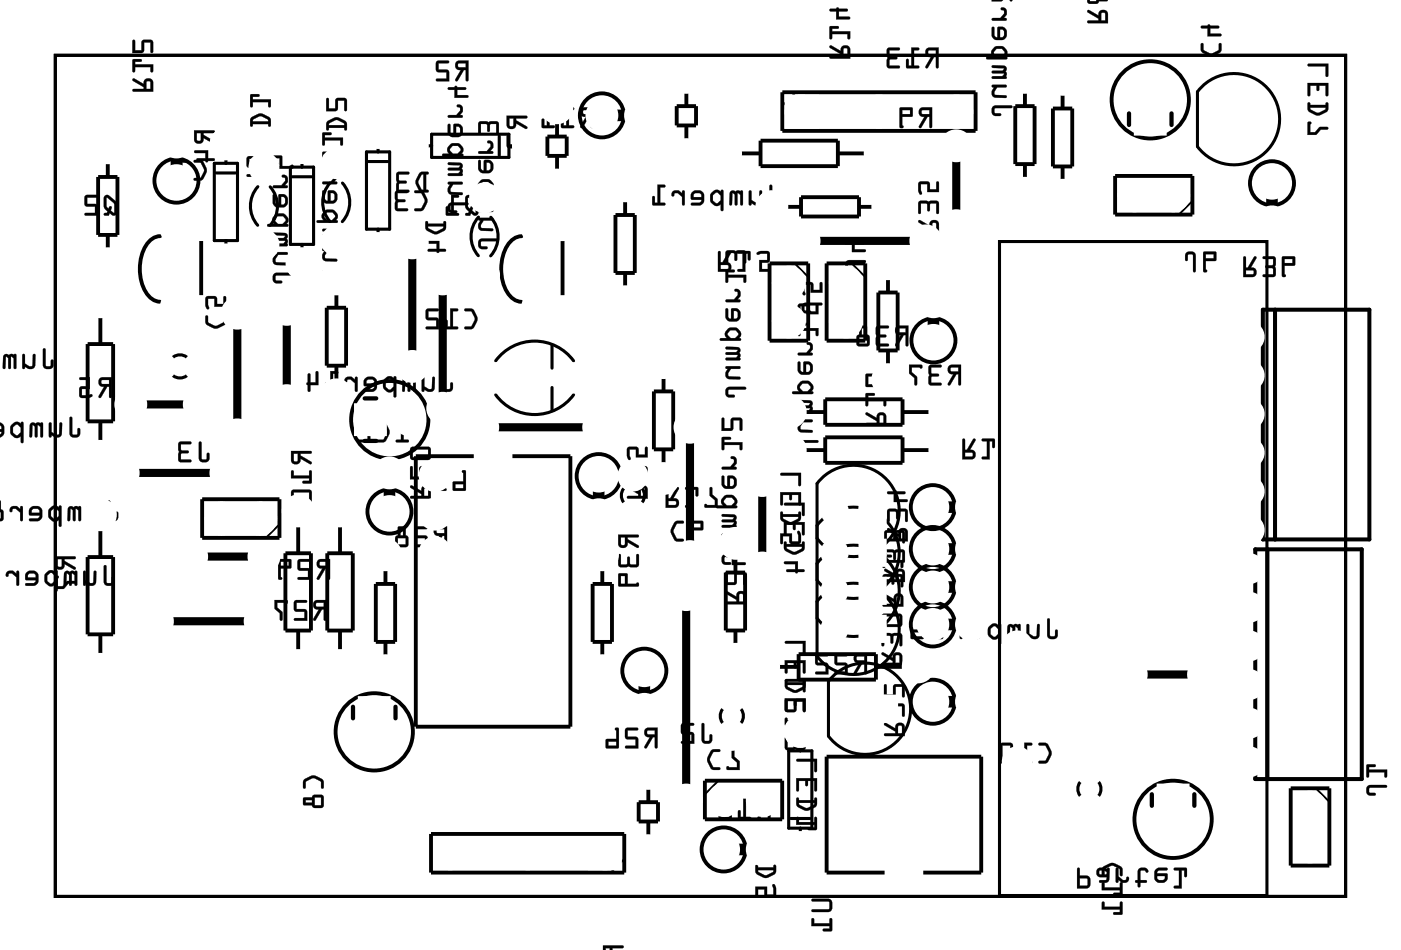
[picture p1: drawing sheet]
<svg xmlns="http://www.w3.org/2000/svg" width="92mm" height="62mm" viewBox="0 0 92 62" stroke-linecap="round" stroke-linejoin="round" font-family="sans-serif">
<g fill="none" stroke="#000" stroke-width=".2">
<path d="M3.6 3.6h84.8v55.3h-84.8zM14.1 10.7h1.5v5.1h-1.5zM14.2 11.4h1.3M14.8 10.5v.2M14.8 15.8v.3M16.9 12.3a1.9 1.9 0 0 0 0 2.5M17.8 12.3a1.9 1.9 0 0 1-.1 2.5M19.1 11h1.5v5.1h-1.5zM19.2 11.6h1.3M19.8 10.7v.3M19.8 16.1v.2M21.7 12a1.9 1.9 0 0 0 0 2.6"/>
<path d="M22.5 12a1.9 1.9 0 0 1 0 2.6M24.1 10h1.5v5.1h-1.5zM24.2 10.6h1.3M24.8 9.7v.3M24.8 15.1v.2M28.1 9.6h.3M28.4 8.8h5v1.5h-5zM31.4 14.3a1.9 1.9 0 0 0 0 2.5M32.3 14.3a1.9 1.9 0 0 1-.1 2.5M32.8 8.9v1.3M33.4 9.6h.3M65.7 15.9h17.6v43h-17.6z"/>
<path d="M79.1 5.6a3 3 0 0 1 4.3 .3 3 3 0 0 1-.4 4.3 3 3 0 0 1-4.3-.6v-3.6zM12.3 23.5a.73 .73 0 0 0-.9 0M12.3 24.7a.73 .73 0 0 1-.9 0M32.6 25.9a3.2 3.2 0 0 0 5.1 .1M32.6 23.7a3.2 3.2 0 0 1 5.1 0M36.3 22.7v1.5M36.3 25.5v1.5M41 32.1a.73 .73 0 0 0 0 .9M42.2 32.1a.73 .73 0 0 1 0 .9M53.7 31.8a3 3 0 0 1 4.4-.4 3 3 0 0 1 0 4.4 3 3 0 0 1-4.4-.4M53.7 34.5a3 3 0 0 1 4.4-.4 3 3 0 0 1 0 4.4 3 3 0 0 1-4.4-.4M53.7 37a3 3 0 0 1 4.4-.4 3 3 0 0 1 0 4.4 3 3 0 0 1-4.4-.4"/>
<path d="M53.7 31.8v11.3a3 3 0 0 0 4.4 .4 3 3 0 0 0 0-4.4 3 3 0 0 0-4.4 .4M47.5 46.6a.73 .73 0 0 0 0 .9M48.7 46.6a.73 .73 0 0 1 0 .9M51.8 49.4h1.6v5h-1.6zM52 53.8h1.2M52.6 49.1v.3M52.6 54.4v.3M54.8 44.4a3 3 0 0 1 4.3 .2 3 3 0 0 1-.4 4.3 3 3 0 0 1-4.2-.5l-.1-3.6zM71 51.4a.73 .73 0 0 0 0 .9M72.2 51.4a.73 .73 0 0 1 0 .9"/>
</g>
<g fill="#000">
<path d="M11.3 10.3h.6v.6h-.6zM40.6 7.3h.5v.5h-.5zM83.3 13.1h.6v.5h-.6zM25.3 32.1h.6v.5h-.6zM39.1 32.3h.5v.5h-.5zM61.1 20.8h.5v.6h-.5zM62.3 38.3h.5v.5h-.5zM62.3 35.8h.5v.5h-.5zM62.3 33.1h.5v.5h-.5zM42.1 45.1h.5v.5h-.5zM48.6 55.6h.5v.5h-.5zM62.3 45.9h.5v.5h-.5z"/>
<path d="M62.3 40.8h.5v.5h-.5z"/>
<path d="M6.9 12.9l-.1 .7 .3 .3-.3 .2 .3 .1 .1-.2 .3 .2 .2-.2a.91 .91 0 0 0-.7-1.2zM7 13l.5 .4v.6l-.2-.2v-.1a.11 .11 0 0 0-.1-.1 .11 .11 0 0 0-.1 .1l-.1-.2zM5.6 12.9v.6l.1 .1h.5v.4h-.6v.1l.8 .1v-.7l-.7-.1v-.4h.6l.1-.1z"/>
<path d="M6.9 12.9l-.1 .7 .3 .3-.1 .1h-.1a.1 .1 0 0 0-.1 .1 .1 .1 0 0 0 .1 .1h.3v-.2l.2 .2 .2-.1a.92 .92 0 0 0-.4-1.2l-.2-.1zM6.9 12.9l.2-.1 .5 .4a.97 .97 0 0 1 .1 .8l-.2 .2-.3-.2-.1 .2-.3-.1 .3-.2-.3-.3zM7 13l.5 .4v.6l-.2-.2v-.1a.11 .11 0 0 0-.1-.1 .11 .11 0 0 0-.1 .1l-.1-.2zM7 13v.5a.14 .14 0 0 0 .1 .2 .14 .14 0 0 0 .1-.1h.1v.2l.2 .2v-.6zM5.6 12.9v.6l.6 .1v.4h-.6a.1 .1 0 0 0-.1 .1 .1 .1 0 0 0 .1 .1h.8v-.8h-.7v-.4h.6a.1 .1 0 0 0 .1-.1 .1 .1 0 0 0-.1-.1zM5.6 12.9h.8l-.1 .1h-.6v.4l.7 .1v.7l-.8-.1v-.1h.7v-.4h-.6l-.1-.1z"/>
<path d="M8.7 5.2v.1l.7 .4v.1l-.6 .1-.1 .1h.1h1.3v-.6a.31 .31 0 0 0-.4-.2 .31 .31 0 0 0-.3 .3zM9.6 5.4h.3v.4h-.3zM8.7 3.9l.1 .8h.1v-.3h1v.3h.2v-.5h-1.2v-.1h.4v-.2zM8.7 2.6v.9l.7-.1 .1-.6h.4v.6h.2v-.6l-.1-.2-.7 .1v.6h-.4v-.6z"/>
<path d="M8.7 5.2v.1l.7 .4v.1h-.6a.1 .1 0 0 0-.1 .1 .1 .1 0 0 0 .1 .1h1.3v-.6a.32 .32 0 0 0-.4-.3 .32 .32 0 0 0-.3 .4l-.6-.3zM8.7 5.2h.1l.7 .3a.31 .31 0 0 1 .2-.3 .31 .31 0 0 1 .4 .2v.6h-1.3h-.1l.1-.1h.7v-.2l-.8-.4zM9.7 5.4h.2v.4h-.3zM9.6 5.4v.5h.3v-.5zM8.7 3.9v.8a.1 .1 0 0 0 .1 .1 .1 .1 0 0 0 .1-.1v-.3h1v.3a.1 .1 0 0 0 .1 .1 .1 .1 0 0 0 .1-.1v-.5h-1.2v-.1h.3a.1 .1 0 0 0 .1-.1 .1 .1 0 0 0-.1-.1zM8.7 3.9h.6v.1l-.4 .1v.1h1.2l-.1 .5h-.1v-.3h-1v.3h-.1zM8.7 2.6v.9l.7-.1 .1-.6h.4v.6a.1 .1 0 0 0 .1 .1 .1 .1 0 0 0 .1-.1v-.6l-.1-.2-.7 .1v.6h-.4v-.6zM8.7 2.6l.2 .1v.6h.4l.1-.6 .6-.1 .1 .2-.1 .6h-.1v-.6h-.4l-.1 .6-.7 .1z"/>
<path d="M12.7 10.5l.1 .2h.4l.2 .5-.2 .5h-.4l-.1 .1 .1 .1a.6 .6 0 0 0 .8-.6v-.3l-.3-.4-.2-.1zM11.8 10.5v1.2h-.2v-.4h-.1v.5l.8 .1v-.2h-.3v-1h.3v-.1z"/>
<path d="M12.7 10.5l.1 .2h.4l.2 .5-.2 .5h-.4a.1 .1 0 0 0-.1 .1 .1 .1 0 0 0 .1 .1l.5-.1 .3-.6-.3-.7zM12.8 10.5l.5 .1 .3 .4a.83 .83 0 0 1-.4 .9h-.4l-.1-.1 .1-.1h.4l.2-.4v-.2l-.2-.4h-.4zM11.8 10.5v1.2h-.2v-.4a.1 .1 0 0 0-.1-.1 .1 .1 0 0 0-.1 .1l.1 .6h.7a.1 .1 0 0 0 .1-.1 .1 .1 0 0 0-.1-.1h-.2v-1h.2a.1 .1 0 0 0 .1-.1 .1 .1 0 0 0-.1-.1zM11.8 10.5l.5 .1v.1h-.3v1h.3v.2l-.8-.1v-.5h.1v.4h.2z"/>
<path d="M12.8 8.6v.6a.31 .31 0 0 0 .3 .2 .31 .31 0 0 0 .3-.3l.7 .3v-.1l-.7-.4v-.2h.6l.1-.1zM12.9 8.7h.3l-.1 .6-.2-.1zM12.8 9.9v.2h.7v.3h-.5v.2h.5l.1 .1 .1-.1 .4-.1v-.1h-.4v-.5z"/>
<path d="M12.7 8.6v.6a.32 .32 0 0 0 .4 .2 .32 .32 0 0 0 .3-.3l.6 .3a.1 .1 0 0 0 .1 0 .1 .1 0 0 0 0-.1l-.7-.4v-.2l.6 .1a.1 .1 0 0 0 .1-.1 .1 .1 0 0 0-.1-.1zM12.8 8.6h1.3l-.1 .1h-.6v.2l.7 .4v.1l-.7-.3a.31 .31 0 0 1-.3 .3 .31 .31 0 0 1-.3-.2zM12.9 8.7h.3l-.1 .5h-.2zM12.9 8.7v.5l.2 .1 .1-.6zM12.8 9.9v.2h.7v.3h-.5a.1 .1 0 0 0-.1 .1 .1 .1 0 0 0 .1 .1h.5a.09 .09 0 0 0 .1 .1 .09 .09 0 0 0 .1-.1h.3a.1 .1 0 0 0 .1-.1 .1 .1 0 0 0-.1-.1h-.3v-.5zM12.8 9.9h.9v.5h.4v.1l-.4 .1-.1 .1-.1-.1h-.5v-.2h.5v-.4h-.7z"/>
<path d="M16.5 7.7l-.1 .5 .1 .1 .1-.1h1l.1 .1 .1-.5a.8 .8 0 0 0-1.2-.1zM16.6 7.9l.5-.3 .5 .2v.2h-1zM16.5 6.2v.9l.1-.1v-.3h1v.3h.2v-.5h-1.2v-.1h.4l.1-.2z"/>
<path d="M16.5 7.7l-.1 .5a.1 .1 0 0 0 .1 .1 .1 .1 0 0 0 .1-.1h1a.1 .1 0 0 0 .1 .1 .1 .1 0 0 0 .1-.1v-.4l-.5-.3h-.3zM16.5 7.7l.4-.2h.4l.5 .3v.5h-.1l-.1-.2h-1v.2h-.1l-.1-.4zM16.6 7.9l.5-.3 .5 .2v.2h-1zM16.6 7.9v.1h1v-.2l-.4-.2zM16.5 6.2l-.1 .8a.1 .1 0 0 0 .1 .1 .1 .1 0 0 0 .1-.1v-.3h1v.3a.1 .1 0 0 0 .1 .1 .1 .1 0 0 0 .1-.1v-.5h-1.2v-.1h.4a.1 .1 0 0 0 .1-.1 .1 .1 0 0 0-.1-.1zM16.5 6.2h.5v.1l-.4 .1v.1h1.2v.5h-.2v-.3h-1v.3h-.1z"/>
<path d="M18 18l-.1 .5 .3 .1h.3v-.1l-.4-.1 .1-.3h1l.1-.1-.1-.1h-1zM18 16.6v.1h.1a.38 .38 0 0 0-.2 .4 .38 .38 0 0 0 .3 .3h.7v-.1l-.7-.1-.1-.2 .2-.3h.6v-.1zM18 15.3v.2h.7l-.1 .1-.6 .1v.1l.7 .1-.1 .1h-.6v.2h.9v-.8zM18.1 14.1l-.2 .3 .1 .3h-.4v.2h1.3a.09 .09 0 0 0 0-.1 .09 .09 0 0 0-.1-.1l.1-.3-.2-.3-.4-.1zM18.2 14.2h.4l.2 .3-.2 .2h-.3l-.2-.2zM18 12.8l-.1 .6 .2 .2h.6l.2-.1v-.5l-.2-.2h-.4v.7l-.2-.2v-.5zM18.5 12.9l.2 .1v.3l-.1 .1-.1 .1zM18.5 11.5v.1l.2 .1v.2l-.2 .3h-.5v.1l.9 .1v-.2h-.2l.2-.2a.33 .33 0 0 0 0-.4 .33 .33 0 0 0-.3-.1zM18 10.2v.9l1.3-.1-.1-.2-.1 .1h-.6v-.7zM18.1 10.4h.3v.5h-.3z"/>
<path d="M18 18l-.1 .2 .1 .4h.5a.1 .1 0 0 0 .1-.1 .1 .1 0 0 0-.1-.1h-.4v-.3h1.1a.1 .1 0 0 0 .1-.1 .1 .1 0 0 0-.1-.1h-1zM18 18l.2-.1h1l.1 .1-.1 .1h-1l-.1 .3 .4 .1v.1h-.3l-.2-.1zM17.9 16.6v.1h.2a.39 .39 0 0 0 .1 .7h.6a.09 .09 0 0 0 .1 0 .09 .09 0 0 0-.1-.1l-.6-.1-.1-.2 .2-.3 .5 .1a.1 .1 0 0 0 .1-.1 .1 .1 0 0 0-.1-.1zM18 16.6h.9l-.1 .1h-.5l-.2 .3v.2l.8 .1v.1h-.7a.32 .32 0 0 1-.2-.5l.1-.2h-.1zM17.9 15.3l.1 .2h.7l-.1 .1h-.6a.1 .1 0 0 0-.1 .1 .1 .1 0 0 0 .1 .1l.7 .1-.1 .1h-.6a.1 .1 0 0 0-.1 .1 .1 .1 0 0 0 .1 .1h.9v-.3l-.1-.2a.21 .21 0 0 0 .1-.2 .21 .21 0 0 0-.2-.2zM18 15.3h.7a.21 .21 0 0 1 .2 .2 .21 .21 0 0 1-.1 .2l.1 .2v.3h-.9v-.2h.6l.2-.1-.8-.1v-.1h.6l.2-.2h-.8zM18.1 14.1l-.2 .3 .1 .3h-.4a.1 .1 0 0 0-.1 .1 .1 .1 0 0 0 .1 .1h1.3a.1 .1 0 0 0 .1-.1 .11 .11 0 0 0-.2-.1l.1-.1 .1-.2-.2-.3-.5-.1zM18.1 14.1l.2-.1 .4 .1 .2 .3-.1 .3 .1 .1v.1h-1.3v-.2h.4l-.1-.3zM18.2 14.2h.4l.2 .2v.1l-.2 .2h-.3l-.2-.2zM18.2 14.2l-.1 .3 .2 .2h.3l.2-.2-.2-.3zM17.9 12.8v.6l.2 .2h.6l.2-.1v-.5l-.2-.2h-.4v.7l-.2-.2v-.5zM18 12.8h.1v.5l.2 .2v-.7h.4l.2 .2-.1 .5-.1 .1h-.6l-.2-.2zM18.5 12.9l.2 .1v.3l-.1 .1-.1 .1zM18.5 12.9v.6h.1l.1-.2v-.3zM18.5 11.5v.1l.2 .1v.2l-.2 .3h-.5a.1 .1 0 0 0-.1 .1 .1 .1 0 0 0 .1 .1h.8a.1 .1 0 0 0 .1-.1 .1 .1 0 0 0-.1-.1h-.1l.2-.2a.33 .33 0 0 0 0-.4 .33 .33 0 0 0-.3-.1zM18.6 11.5a.33 .33 0 0 1 .3 .5l-.2 .2h.2v.1h-.9v-.1h.5l.3-.3-.1-.2-.1-.1zM17.9 10.2l.1 .9h1.2l.1-.2a.09 .09 0 0 0-.1-.1 .09 .09 0 0 0-.1 .1h-.6v-.7zM18 10.3l.5-.1v.7h.6l.1-.1 .1 .2-1.3 .1zM18.1 10.4h.3v.5h-.3zM18.1 10.4v.5h.3v-.5z"/>
<path d="M17.5 10.3v.1l.4 .1 .3 .4-.3 .5-.4 .1v.1h.1a.6 .6 0 0 0 .7-.6v-.2l-.2-.4-.2-.1zM16.3 10.3l-.1 .6 .2 .1h.5v.4h-.6l-.1 .2h.9l-.1-.7h-.6v-.5h.6l.1-.1z"/>
<path d="M17.5 10.3v.1l.4 .1 .3 .4-.3 .5h-.3a.1 .1 0 0 0-.1 .1 .1 .1 0 0 0 .1 .1l.5-.1 .3-.6-.4-.6zM17.5 10.3h.5l.3 .5a.83 .83 0 0 1-.3 .8h-.4l-.1-.1 .4-.1 .3-.4v-.2l-.3-.4h-.4zM16.3 10.3l-.1 .7h.7v.4h-.6a.1 .1 0 0 0-.1 .1 .1 .1 0 0 0 .1 .1h.8l-.1-.7h-.6v-.5h.6a.1 .1 0 0 0 .1 0 .1 .1 0 0 0-.1-.1zM16.3 10.3h.8l-.1 .1h-.6v.5h.6l.1 .7h-.9l.1-.1h.6v-.5h-.5l-.2-.1z"/>
<path d="M21.3 17.8l-.1 .4 .2 .2h.3l.1-.1-.1-.1h-.3v-.3h1.1v-.1v-.1h-1.1zM21.2 16.3v.2h.1a.38 .38 0 0 0-.1 .4 .38 .38 0 0 0 .2 .3h.7v-.2h-.7v-.2l.1-.3h.6l.1-.1zM21.2 15.1v.1l.8 .1-.1 .1h-.7v.2h.8l-.1 .2h-.7v.1h.9v-.8zM21.3 13.9l-.2 .3 .2 .3h-.4l-.1 .1h1.3a.09 .09 0 0 0 .1-.1 .09 .09 0 0 0-.1 0l.1-.4-.2-.2-.5-.1zM21.5 14h.3l.2 .3-.2 .2h-.3l-.2-.3zM21.2 12.5v.6l.2 .3h.5l.2-.2 .1-.4-.2-.3-.4 .1-.1 .6-.1-.1-.1-.5zM21.7 12.7l.3 .1v.3l-.1 .1h-.2zM21.8 11.3v.1l.2 .1v.1l-.3 .3h-.5v.2h.9v-.1l-.1-.1 .2-.2a.33 .33 0 0 0-.1-.3 .33 .33 0 0 0-.3-.2zM21.2 10v.8h.1l.1-.3h1v.3h.1v-.5h-1.1v-.2h.3l.1-.1zM21.2 8.7v.9l.1-.1 .1-.3h1v.3h.1v-.5h-1.1v-.1h.3l.1-.1z"/>
<path d="M21.2 17.8v.1v.4l.5 .1a.1 .1 0 0 0 .1-.1 .1 .1 0 0 0-.1-.1h-.3v-.3h1.1a.1 .1 0 0 0 0-.1 .1 .1 0 0 0 0-.1h-1.1zM21.3 17.8l.1-.1h1.1v.1l-1.1 .1v.3l.4 .1-.1 .1h-.3l-.2-.2zM21.2 16.3v.2h.1a.39 .39 0 0 0 .1 .7h.7a.09 .09 0 0 0 .1-.1 .09 .09 0 0 0-.1-.1h-.7v-.2l.1-.3h.6a.1 .1 0 0 0 .1-.1 .1 .1 0 0 0-.1-.1zM21.2 16.4h1l-.1 .1h-.6l-.2 .3 .1 .2h.7v.2h-.7a.32 .32 0 0 1-.2-.5l.1-.2h-.1zM21.2 15.1v.1l.8 .1-.1 .1h-.6a.1 .1 0 0 0-.1 .1 .1 .1 0 0 0 .1 .1h.7l-.1 .2-.6-.1a.1 .1 0 0 0-.1 .1 .1 .1 0 0 0 .1 .1h.8l.1-.3-.1-.2a.21 .21 0 0 0 .1-.2 .21 .21 0 0 0-.2-.1zM21.2 15.1h.8a.21 .21 0 0 1 .1 .1 .21 .21 0 0 1 0 .2l.1 .2-.1 .3h-.9v-.1h.7l.1-.2h-.8v-.2h.7l.1-.1-.7-.1zM21.3 13.9l-.2 .3 .2 .3h-.4a.1 .1 0 0 0-.1 .1 .1 .1 0 0 0 .1 .1h1.2a.11 .11 0 0 0 .1-.2 .1 .1 0 0 0-.1 0l.1-.2v-.2l-.2-.2-.5-.1zM21.3 13.9l.2-.1 .5 .1 .2 .2-.2 .4h.2v.1h-1.4l.1-.1h.4l-.2-.3zM21.5 14h.3l.2 .2v.1l-.2 .2-.3-.1-.2-.2zM21.5 14l-.2 .2 .2 .3h.3l.2-.2-.1-.3zM21.2 12.5v.6l.2 .3h.5l.2-.2 .1-.4-.2-.3-.5 .1v.6l-.1-.1v-.5zM21.2 12.5l.1 .1v.5l.3 .1v-.6l.4-.1 .2 .3-.1 .4-.2 .2-.5-.1-.2-.2zM21.7 12.7l.3 .1v.3l-.1 .1h-.2zM21.7 12.7v.5h.2l.1-.1v-.3zM21.8 11.3v.1h.2v.2l-.3 .3h-.4a.1 .1 0 0 0-.1 .1 .1 .1 0 0 0 .1 .1h.8a.1 .1 0 0 0 .1-.1 .1 .1 0 0 0-.1-.1h-.1l.2-.2a.33 .33 0 0 0-.1-.3 .33 .33 0 0 0-.3-.2zM21.8 11.3l.1-.1a.33 .33 0 0 1 .3 .5l-.2 .2 .1 .1v.1h-.9v-.2h.5l.3-.3v-.1l-.2-.1zM21.2 10v.8a.1 .1 0 0 0 .1 0 .1 .1 0 0 0 .1 0v-.3h1v.3a.1 .1 0 0 0 .1 0v-.5h-1.1v-.2l.3 .1a.1 .1 0 0 0 .1-.1 .1 .1 0 0 0-.1-.1zM21.2 10h.6l-.1 .1h-.4v.2h1.2v.5h-.1v-.3h-1.1v.3h-.1zM21.2 8.7v.8a.1 .1 0 0 0 .1 .1 .1 .1 0 0 0 .1-.1v-.3h1v.3a.1 .1 0 0 0 0 .1 .1 .1 0 0 0 .1-.1v-.5h-1.1v-.1h.3a.1 .1 0 0 0 .1-.1 .1 .1 0 0 0-.1-.1zM21.2 8.7l.6 .1-.1 .1h-.4v.2l1.2-.1v.5h-.1v-.3h-1.1v.3l-.1 .1z"/>
<path d="M21.5 8l-.1 .5 .1 .1 .1-.2h1l.1 .2 .1-.6a.8 .8 0 0 0-1.2-.1zM21.6 8.1l.5-.2 .5 .2v.1h-1zM21.5 6.5l-.1 .8h.8v-.7h.4v.7h.2v-.7l-.1-.1h-.6l-.1 .6h-.4v-.6z"/>
<path d="M21.5 8l-.1 .5a.1 .1 0 0 0 .1 .1 .1 .1 0 0 0 .1-.1v-.1h1v.1a.1 .1 0 0 0 .1 .1 .1 .1 0 0 0 .1-.1v-.5l-.5-.3h-.3zM21.5 8l.4-.2h.4l.5 .2v.5h-.1l-.1-.1h-1v.1l-.1 .1-.1-.4zM21.6 8.1l.5-.2 .5 .2v.1h-1zM21.6 8.1v.1h1v-.1l-.4-.2zM21.5 6.5l-.1 .8h.8v-.7h.4v.6a.1 .1 0 0 0 .1 .1 .1 .1 0 0 0 .1-.1v-.6l-.1-.2-.6 .1-.1 .6h-.4v-.6zM21.5 6.5h.1v.6h.4l.1-.6h.6l.1 .1v.6h-.2v-.6h-.4l-.1 .6-.7 .1z"/>
<path d="M27.2 12.5l.1 .2h.4l.2 .5-.2 .5h-.4l-.1 .1 .1 .1a.6 .6 0 0 0 .8-.6v-.3l-.3-.4-.2-.1zM26 12.6v1.2l.1 .1h.7v-.2h-.7l.1-.4h.4l.1-.1-.1-.1h-.4l-.1-.4h.6l.1-.1z"/>
<path d="M27.2 12.5l.1 .2h.4l.2 .5-.2 .5h-.4a.1 .1 0 0 0-.1 .1 .1 .1 0 0 0 .1 .1l.5-.1 .3-.6-.3-.7zM27.3 12.5l.5 .1 .3 .4a.83 .83 0 0 1-.4 .9h-.4l-.1-.1 .1-.1h.4l.2-.4v-.2l-.2-.4h-.4zM26 12.6v1.2l.1 .1h.6a.1 .1 0 0 0 .1-.1 .1 .1 0 0 0-.1-.1h-.6l.1-.4h.4a.1 .1 0 0 0 .1-.1 .1 .1 0 0 0-.1-.1h-.4l-.1-.4h.6a.1 .1 0 0 0 .1-.1 .1 .1 0 0 0-.1-.1zM26 12.6h.8l-.1 .1h-.6v.4h.5v.1v.1h-.4l-.1 .4h.7v.2h-.7l-.1-.1z"/>
<path d="M27.6 11.4a.81 .81 0 0 0 0 1.2l.5 .1 .1-.1-.2-.1v-1l.2-.1v-.1h-.4zM27.7 11.5h.1v1l-.1-.1-.2-.4zM26.1 11.3v1.2l.1 .2 .7-.1v-.1h-.7v-.4h.5v-.1v-.1h-.5v-.4h.6l.1-.2z"/>
<path d="M27.6 11.4l-.3 .5v.3l.3 .4 .5 .1a.1 .1 0 0 0 .1-.1 .1 .1 0 0 0-.1-.1h-.1v-1h.1a.1 .1 0 0 0 .1-.1 .1 .1 0 0 0-.1-.1zM27.6 11.4l.2-.1h.4l-.1 .2h-.1v1h.1v.1h-.5l-.2-.4v-.4zM27.7 11.5h.1v1l-.1-.1-.2-.4zM27.7 11.5l-.2 .5 .2 .4 .1 .1v-1zM26.1 11.3l-.1 1.2 .2 .2h.6a.1 .1 0 0 0 .1-.1 .1 .1 0 0 0-.1-.1h-.6v-.4h.4a.1 .1 0 0 0 .1-.1 .1 .1 0 0 0-.1-.1l-.4-.1v-.3h.6a.1 .1 0 0 0 .1-.1 .1 .1 0 0 0-.1-.1zM26.1 11.3h.8l-.1 .2h-.6v.4h.5v.1l-.5 .1v.4h.6v.1h-.6l-.1-.1z"/>
<path d="M28 14.6v.5a.8 .8 0 0 0 1.2 .1l.1-.2v-.5l-.1 .1-.1 .1h-1v-.1zM28.1 14.9h1l-.5 .3-.4-.2zM28 15.9v.1h.7v.4h-.5v.1h.5l.1 .1 .1-.1h.4v-.1h-.4v-.6z"/>
<path d="M28 14.5v.6l.6 .3 .6-.3 .1-.5a.1 .1 0 0 0-.1-.1 .1 .1 0 0 0-.1 .1v.1h-1v-.2zM28 14.6h.1v.1h1l.1-.1 .1-.1v.5l-.5 .4h-.3l-.5-.3zM28.1 14.9h1v.1l-.5 .2-.4-.2zM28.1 14.9l.1 .1 .4 .2 .5-.3zM28 15.9v.1h.7v.4h-.5a.1 .1 0 0 0-.1 .1 .1 .1 0 0 0 .1 0h.5a.09 .09 0 0 0 .1 .1 .09 .09 0 0 0 .1-.1h.3a.1 .1 0 0 0 .1 0 .1 .1 0 0 0-.1-.1h-.3v-.6zM28 15.9l.9-.1v.6h.4v.1h-.4l-.1 .1-.1-.1h-.5v-.1h.5v-.4h-.7z"/>
<path d="M29.5 13.4l-.1 .4 .3 .2h.3v-.1v-.1h-.4l.1-.3h1l.1-.1-.1-.1h-1zM29.5 12v.1h.1a.38 .38 0 0 0-.2 .4 .38 .38 0 0 0 .3 .3h.7v-.1l-.7-.1-.1-.2 .2-.3h.6v-.1zM29.5 10.7v.1l.7 .1-.1 .1-.6 .1v.1h.7l-.1 .2h-.6v.1h.9v-.7zM29.6 9.5l-.2 .3 .1 .3h-.4v.2h1.3a.1 .1 0 0 0 0-.2 .09 .09 0 0 0-.1 0l.1-.3-.2-.3-.4-.1zM29.7 9.6h.4l.2 .3-.2 .2h-.3l-.2-.2zM29.5 8.2l-.1 .5 .2 .3h.6l.2-.1v-.5l-.2-.2h-.4v.6l-.2-.1v-.5zM30 8.3l.2 .1v.3l-.1 .1h-.1zM30 6.9v.1l.2 .1v.2l-.2 .3h-.5v.1h.9v-.1h-.2l.2-.2a.33 .33 0 0 0 0-.4 .33 .33 0 0 0-.3-.1zM29.5 5.8v.1h.4v.5h.9l-.1-.1h-.7v-.4h.6v-.2h-.6v-.1l-.1 .1z"/>
<path d="M29.5 13.4l-.1 .2 .1 .3 .5 .1a.1 .1 0 0 0 .1-.1 .1 .1 0 0 0-.1-.1h-.4v-.3h1.1a.1 .1 0 0 0 .1-.1 .1 .1 0 0 0-.1-.1h-1zM29.5 13.4l.2-.1h1l.1 .1-.1 .1h-1l-.1 .3 .4 .1v.1h-.3l-.2-.2zM29.4 12v.1h.2a.39 .39 0 0 0 .1 .7h.6a.09 .09 0 0 0 .1-.1 .09 .09 0 0 0-.1-.1h-.6l-.1-.2 .2-.3h.5a.1 .1 0 0 0 .1-.1 .1 .1 0 0 0-.1-.1zM29.5 12h.9l-.1 .1h-.5l-.2 .3v.2l.8 .1v.1h-.7a.32 .32 0 0 1-.2-.5l.1-.2h-.1zM29.4 10.7l.1 .1 .7 .1-.1 .1h-.6a.1 .1 0 0 0-.1 .1 .1 .1 0 0 0 .1 .1l.7 .1-.1 .1h-.6a.1 .1 0 0 0-.1 .1 .1 .1 0 0 0 .1 .1h.9v-.4l-.1-.1a.21 .21 0 0 0 .1-.3 .21 .21 0 0 0-.2-.1zM29.5 10.7h.7a.21 .21 0 0 1 .2 .2 .21 .21 0 0 1-.1 .2l.1 .1v.3h-.9v-.1h.6l.2-.2h-.8v-.1l.6-.1 .2-.1-.8-.1zM29.6 9.5l-.2 .3 .1 .3h-.4a.1 .1 0 0 0-.1 .1 .1 .1 0 0 0 .1 .1h1.3a.1 .1 0 0 0 .1-.1 .11 .11 0 0 0-.2-.1l.1-.1 .1-.2-.2-.3-.5-.1zM29.6 9.5l.2-.1 .4 .1 .2 .3-.1 .3h.1v.1h-1.3v-.1h.4l-.1-.3zM29.7 9.6h.4l.2 .2v.1l-.2 .2h-.3l-.2-.2zM29.7 9.6l-.1 .3 .2 .2h.3l.2-.2-.2-.3zM29.4 8.2v.5l.2 .3h.6l.2-.1v-.5l-.2-.2h-.4v.6l-.2-.1v-.5zM29.5 8.2h.1v.5l.2 .1v-.6h.4l.2 .2-.1 .4-.1 .2h-.6l-.2-.3zM30 8.3l.2 .1v.3l-.1 .1h-.1zM30 8.3v.5h.1l.1-.1v-.3zM30 6.9v.1l.2 .1v.2l-.2 .3h-.5a.1 .1 0 0 0-.1 .1 .1 .1 0 0 0 .1 0h.8a.1 .1 0 0 0 .1 0 .1 .1 0 0 0-.1-.1h-.1l.2-.2a.33 .33 0 0 0 0-.4 .33 .33 0 0 0-.3-.1zM30.1 6.9a.33 .33 0 0 1 .3 .5l-.2 .2h.2v.1h-.9v-.1h.5l.3-.3-.1-.2-.1-.1zM29.4 5.8l.1 .1h.4v.5h.8a.1 .1 0 0 0 .1-.1 .1 .1 0 0 0-.1-.1l-.7 .1v-.4h.6a.1 .1 0 0 0 0-.1 .1 .1 0 0 0 0-.1h-.5a.09 .09 0 0 0-.1-.1 .09 .09 0 0 0-.1 .1zM29.5 5.8l.4-.1h.1h.6v.2h-.6v.4h.7l.1 .1h-.9v-.5h-.4z"/>
<path d="M30 4.1a.32 .32 0 0 0-.1 .3 .32 .32 0 0 0 .4 .2l-.4 .7h.2l.4-.7h.1v.7h.1l.1-1.3zM30.1 4.2h.5v.2h-.5zM28.7 4v.6l.1 .1h.5v.5h-.6v.1h.8v-.7h-.7v-.4h.6l.1-.2z"/>
<path d="M30 4.1a.32 .32 0 0 0-.1 .3 .32 .32 0 0 0 .4 .2l-.4 .6a.1 .1 0 0 0 .1 .1 .1 .1 0 0 0 .1 0l.4-.7h.1v.7a.1 .1 0 0 0 .1 .1 .1 .1 0 0 0 .1-.1v-1.3h-.6zM30 4.1l.8-.1-.1 1.3h-.1v-.7h-.1l-.4 .7h-.2l.4-.7a.31 .31 0 0 1-.4-.2 .31 .31 0 0 1 .1-.3zM30.1 4.2h.5v.2h-.4zM30.1 4.2v.2h.5v-.3zM28.7 4v.7h.6v.5h-.6a.1 .1 0 0 0-.1 .1 .1 .1 0 0 0 .1 .1h.8v-.8h-.7v-.4h.6a.1 .1 0 0 0 .1-.1 .1 .1 0 0 0-.1-.1zM28.7 4h.8l-.1 .1h-.6v.5h.7v.7h-.8v-.1h.6v-.5h-.5l-.1-.1z"/>
<path d="M30.6 12.9v.7l.2 .3-.2 .2 .3 .1 .1-.2 .2 .2 .2-.2a.91 .91 0 0 0-.6-1.2zM30.8 13l.4 .4 .1 .6-.3-.2 .1-.1a.11 .11 0 0 0-.1-.1 .11 .11 0 0 0-.1 .1l-.2-.1zM29.6 12.8v1.2h-.1v-.4h-.1l-.1 .5 .8 .1v-.2h-.3v-1h.3l.1-.1z"/>
<path d="M30.6 12.9v.7l.2 .3v.1h-.1a.1 .1 0 0 0-.1 .1 .1 .1 0 0 0 .1 .1h.2l.1-.2 .2 .2 .2-.1a.92 .92 0 0 0-.5-1.2l-.1-.1zM30.6 12.9l.3-.1 .4 .4a.97 .97 0 0 1 .1 .8l-.2 .2-.2-.2-.1 .2-.3-.1 .2-.2-.2-.3zM30.8 13l.4 .4v.6l-.2-.2 .1-.1a.11 .11 0 0 0-.1-.1 .11 .11 0 0 0-.1 .1l-.1-.2zM30.8 13l-.1 .5a.14 .14 0 0 0 .1 .2 .14 .14 0 0 0 .2-.1h.1l-.1 .2 .3 .2v-.6zM29.6 12.8v1.2h-.1v-.4a.1 .1 0 0 0-.1-.1 .1 .1 0 0 0-.1 .1v.6h.8a.1 .1 0 0 0 .1-.1 .1 .1 0 0 0-.1-.1h-.3v-1h.3a.1 .1 0 0 0 .1-.1 .1 .1 0 0 0-.1-.1zM29.6 12.8l.6 .1-.1 .1h-.3v1h.3v.2l-.8-.1 .1-.5h.1v.4h.2z"/>
<path d="M31.5 15.8l-.1 .4 .3 .2h.3v-.1v-.1h-.4l.1-.3h1l.1-.1-.1-.1h-1zM31.5 14.3v.2h.1a.38 .38 0 0 0-.2 .4 .38 .38 0 0 0 .3 .3h.7v-.2h-.7l-.1-.2 .2-.3h.6v-.1zM31.5 13.1v.1l.7 .1-.1 .1h-.6v.2h.7l-.1 .2h-.6v.1h.9v-.8zM31.6 11.9l-.2 .3 .1 .3h-.4v.1h1.3a.09 .09 0 0 0 0-.1 .09 .09 0 0 0-.1 0l.1-.4-.2-.2-.4-.1zM31.7 12h.4l.2 .3-.2 .2h-.3l-.2-.3zM31.5 10.5l-.1 .6 .2 .3h.6l.2-.2v-.4l-.2-.3-.4 .1v.6l-.2-.1v-.5zM32 10.7l.2 .1v.3l-.1 .1h-.1zM32 9.3v.1l.2 .1v.1l-.2 .3h-.5v.2h.9v-.1l-.2-.1 .2-.2a.33 .33 0 0 0 0-.3 .33 .33 0 0 0-.3-.2zM31.5 8v.8h.1v-.7l.4 .1v.4l.1 .1 .1-.1v-.4l.4-.1v.7h.2v-.7l-.1-.1z"/>
<path d="M31.5 15.8l-.1 .1 .1 .4 .5 .1a.1 .1 0 0 0 .1-.1 .1 .1 0 0 0-.1-.1h-.4v-.3h1.1a.1 .1 0 0 0 .1-.1 .1 .1 0 0 0-.1-.1h-1zM31.5 15.8l.2-.1h1l.1 .1h-.1l-1 .1-.1 .3 .4 .1v.1h-.3l-.2-.2zM31.4 14.3v.2h.2a.39 .39 0 0 0 .1 .7h.6a.09 .09 0 0 0 .1-.1 .09 .09 0 0 0-.1-.1h-.6l-.1-.2 .2-.3h.5a.1 .1 0 0 0 .1-.1 .1 .1 0 0 0-.1-.1zM31.5 14.4h.9l-.1 .1h-.5l-.2 .3v.2h.8v.2h-.7a.32 .32 0 0 1-.2-.5l.1-.2h-.1zM31.4 13.1l.1 .1 .7 .1-.1 .1h-.6a.1 .1 0 0 0-.1 .1 .1 .1 0 0 0 .1 .1h.7l-.1 .2-.6-.1a.1 .1 0 0 0-.1 .1 .1 .1 0 0 0 .1 .1h.9v-.3l-.1-.2a.21 .21 0 0 0 .1-.2 .21 .21 0 0 0-.2-.1zM31.5 13.1h.7a.21 .21 0 0 1 .2 .1 .21 .21 0 0 1-.1 .2l.1 .2v.3h-.9v-.1h.6l.2-.2h-.8v-.2h.6l.2-.1-.8-.1zM31.6 11.9l-.2 .3 .1 .3h-.4a.1 .1 0 0 0-.1 .1 .1 .1 0 0 0 .1 .1h1.3a.11 .11 0 0 0 .1-.2 .1 .1 0 0 0-.2 0l.1-.2 .1-.2-.2-.2-.5-.1zM31.6 11.9l.2-.1 .4 .1 .2 .2-.1 .4h.1v.1h-1.3v-.1h.4l-.1-.3zM31.7 12h.4l.2 .2v.1l-.2 .2-.3-.1-.2-.2zM31.7 12l-.1 .2 .2 .3h.3l.2-.2-.2-.3zM31.4 10.5v.6l.2 .3h.6l.2-.2v-.4l-.2-.3-.4 .1v.6l-.2-.1v-.5zM31.5 10.5l.1 .1v.5l.2 .1v-.6l.4-.1 .2 .3-.1 .4-.1 .2-.6-.1-.2-.2zM32 10.7l.2 .1v.3l-.1 .1h-.1zM32 10.7v.5h.1l.1-.1v-.3zM32 9.3v.1h.2v.2l-.2 .3h-.5a.1 .1 0 0 0-.1 .1 .1 .1 0 0 0 .1 .1h.8a.1 .1 0 0 0 .1-.1 .1 .1 0 0 0-.1-.1h-.1l.2-.2a.33 .33 0 0 0 0-.3 .33 .33 0 0 0-.3-.2zM32.1 9.3v-.1a.33 .33 0 0 1 .3 .5l-.2 .2 .2 .1v.1h-.9v-.2h.5l.3-.3-.1-.1-.1-.1zM31.5 8l-.1 .8a.1 .1 0 0 0 .1 0 .1 .1 0 0 0 .1 0v-.7l.4 .1v.4a.1 .1 0 0 0 .1 .1 .1 .1 0 0 0 .1-.1v-.4l.4-.1v.7a.1 .1 0 0 0 .1 0 .1 .1 0 0 0 .1 0v-.7l-.1-.1zM31.5 8h1.2l.1 .1v.7h-.2v-.7l-.4 .1v.4l-.1 .1-.1-.1v-.4l-.4-.1v.7h-.1z"/>
<path d="M33.3 7.6v.6a.31 .31 0 0 0 .4 .3 .31 .31 0 0 0 .2-.4l.7 .4v-.2l-.7-.4v-.1h.7l.1-.1zM33.5 7.8h.2v.5l-.2-.1zM33.3 8.9v.7l.1 .1h.6h.5l.1-.1v-.7l-.1 .1v.6l-.4-.1v-.4h-.1h-.1v.4l-.4 .1v-.7z"/>
<path d="M33.3 7.6v.6a.32 .32 0 0 0 .4 .3 .32 .32 0 0 0 .2-.4l.6 .4a.11 .11 0 0 0 .2-.1 .1 .1 0 0 0-.1-.1l-.7-.4v-.1h.7a.1 .1 0 0 0 .1-.1 .1 .1 0 0 0-.1-.1zM33.3 7.6l1.3 .1v.1h-.7v.1l.7 .4v.2l-.7-.4a.31 .31 0 0 1-.2 .4 .31 .31 0 0 1-.4-.3zM33.5 7.8h.2v.5l-.2-.1zM33.5 7.8v.4l.2 .1 .1-.5zM33.3 8.9v.7l.2 .2 .5-.1h.6l.1-.1v-.6a.1 .1 0 0 0-.1-.1 .1 .1 0 0 0-.1 .1v.6l-.4-.1v-.4a.1 .1 0 0 0-.1-.1 .1 .1 0 0 0-.1 .1v.4l-.4 .1v-.7zM33.3 8.9h.2v.7h.4v-.5h.1h.1v.5h.4v-.6l.1-.1v.7l-.1 .1h-.5h-.6l-.1-.1z"/>
<path d="M38.2 7.1a.32 .32 0 0 0 0 .4 .32 .32 0 0 0 .3 .2l-.4 .7h.2l.4-.7h.1v.6l.2 .1v-1.3zM38.3 7.3l.5-.1v.3h-.4zM37.2 7.1v1.1h-.2v-.3l-.1-.1v.6h.8v-.2h-.3v-1h.3v-.1zM35.9 7.1v1.1h-.1v-.3l-.1-.1-.1 .6h.8v-.2h-.3v-1h.3l.1-.1z"/>
<path d="M38.2 7.1a.32 .32 0 0 0-.1 .4 .32 .32 0 0 0 .4 .2l-.4 .6a.1 .1 0 0 0 .1 .1 .1 .1 0 0 0 .1 0l.4-.7h.1v.6a.1 .1 0 0 0 .1 .1 .1 .1 0 0 0 .1-.1v-1.3h-.6zM38.2 7.1h.8l-.1 1.3-.1-.1v-.6h-.1l-.4 .7h-.1l.3-.7a.31 .31 0 0 1-.3-.2 .31 .31 0 0 1 0-.4zM38.3 7.3l.5-.1v.3h-.4zM38.3 7.3l.1 .2h.4v-.3zM37.2 7v1.2h-.2l.1-.3a.1 .1 0 0 0-.1-.1 .1 .1 0 0 0-.1 .1v.5h.7a.1 .1 0 0 0 .1-.1 .1 .1 0 0 0-.1-.1h-.2v-1h.2a.1 .1 0 0 0 .1-.1 .1 .1 0 0 0-.1-.1zM37.2 7.1h.5v.1h-.3v1.1h.3v.1h-.8v-.6l.1 .1v.4h.2zM35.9 7v1.2h-.1v-.3a.1 .1 0 0 0-.1-.1 .1 .1 0 0 0-.1 .1v.5h.8a.1 .1 0 0 0 .1-.1 .1 .1 0 0 0-.1-.1h-.3v-1h.3a.1 .1 0 0 0 .1-.1 .1 .1 0 0 0-.1-.1zM35.9 7.1h.6l-.1 .1h-.3v1.1h.3v.1h-.8l.1-.6 .1 .1v.4h.2z"/>
<path d="M47.2 16.5v1.4h.6a.32 .32 0 0 0 .3-.4 .32 .32 0 0 0-.4-.3l.4-.6a.1 .1 0 0 0-.1-.1 .1 .1 0 0 0-.1 0l-.4 .7h-.1v-.6zM47.2 16.5l.1 .1 .1 .6h.1l.4-.7 .1 .1-.3 .6a.31 .31 0 0 1 .4 .3 .31 .31 0 0 1-.3 .4h-.6zM47.4 17.4h.4l.1 .2-.5 .1zM47.4 17.4v.3l.5-.1-.1-.2zM48.5 16.5v.2h.3v1h-.3a.1 .1 0 0 0-.1 .1 .1 .1 0 0 0 .1 .1h.5v-1.2h.2l-.1 .3a.1 .1 0 0 0 .1 .1 .1 .1 0 0 0 .1-.1v-.5zM48.5 16.5l.8 .1v.5h-.1v-.4h-.2v1.2l-.5-.1v-.1h.3v-1h-.3zM49.7 16.6l.1 .2 .6-.1v.4h-.5v.8h.6a.1 .1 0 0 0 .1-.1 .1 .1 0 0 0-.1-.1h-.4v-.4h.4l.1-.1-.1-.7h-.5zM49.7 16.6l.3-.1h.4l.2 .1-.1 .6-.4 .1v.4h.4v.1l-.6 .1v-.8h.5v-.4h-.6z"/>
<path d="M47.2 16.5v1.4h.6a.31 .31 0 0 0 .3-.4 .31 .31 0 0 0-.4-.3l.3-.6-.1-.1-.4 .7h-.1v-.6zM47.4 17.4h.4l.1 .2-.5 .1zM48.5 16.5v.2h.3v1h-.3v.1l.5 .1v-1.2h.2v.4h.1v-.5zM49.7 16.6l.1 .1h.6v.4h-.5v.8h.6v-.2h-.4v-.4l.4-.1 .1-.6-.2-.1h-.4z"/>
<path d="M50.6 12.2v1a.36 .36 0 0 0 .3 .3 .36 .36 0 0 0 .4-.3v-.3h-.1h-.1v.4h-.3l-.1-1.1zM49.2 12.5v1h.2v-.1a.38 .38 0 0 0 .4 .1 .38 .38 0 0 0 .3-.2v-.8l-.2 .1v.6l-.1 .1-.4-.2v-.5zM48 12.6v.9h.1l.1-.8 .1 .1v.7l.2-.1v-.7l.2 .1v.6l.1 .1v-1zM46.8 12.7l-.1 .1a.54 .54 0 0 0 .4 .7l.3-.1v.4h.1v-1.3a.09 .09 0 0 0-.1 0 .09 .09 0 0 0 0 .1l-.3-.1zM46.9 12.8l.2-.1 .3 .2v.3l-.2 .2-.3-.2zM45.5 12.6l-.1 .2v.3l.7 .1-.1 .1h-.5l-.1 .2h.7l.2-.3-.1-.5-.3-.2h-.2zM45.6 12.7h.4l.1 .3h-.5zM44.2 12.6l-.1 .2a.1 .1 0 0 0 .1 .1 .1 .1 0 0 0 .1-.1l.2-.1 .3 .2v.5l.2 .1v-1h-.1l-.1 .2-.2-.2zM43.2 12.1v1.2h-.2v-.4h-.1v.5l.8 .1v-.2h-.3v-1h.3v-.1z"/>
<path d="M50.6 12.2v1a.37 .37 0 0 0 .3 .3 .37 .37 0 0 0 .4-.3v-.2a.1 .1 0 0 0-.1-.1 .1 .1 0 0 0-.1 .1v.3h-.3v-1.1zM50.6 12.2h.1v1.1h.4l.1-.4h.1v.3a.35 .35 0 0 1-.4 .3 .35 .35 0 0 1-.3-.3zM49.2 12.5v.9a.1 .1 0 0 0 .1 .1 .1 .1 0 0 0 .1-.1 .39 .39 0 0 0 .7-.1v-.7a.09 .09 0 0 0-.1-.1 .09 .09 0 0 0-.1 .1v.6l-.2 .1-.3-.2v-.5zM49.2 12.5l.2 .1v.6l.4 .1 .1-.1v-.6l.2-.1v.8a.32 .32 0 0 1-.5 .2l-.2-.2-.1 .2-.1-.1zM48 12.6l-.1 .8a.1 .1 0 0 0 .1 .1 .1 .1 0 0 0 .1-.1l.1-.7 .1 .1v.6a.1 .1 0 0 0 .1 .1 .1 .1 0 0 0 .1-.1v-.7l.2 .1-.1 .6a.1 .1 0 0 0 .1 .1 .1 .1 0 0 0 .1-.1v-.9zM48 12.6l.8-.1v1l-.1-.1v-.6l-.2-.1-.1 .8-.1-.1v-.6l-.1-.1-.1 .7-.1 .1zM46.8 12.7l-.1 .2a.5 .5 0 0 0 .2 .6h.3l.2-.1v.4a.1 .1 0 0 0 .1 .1 .1 .1 0 0 0 .1-.1v-1.2a.11 .11 0 0 0-.2-.1 .1 .1 0 0 0 0 .1l-.3-.1zM46.8 12.6l.3-.1 .3 .1v-.1h.1v1.4l-.1-.1v-.4l-.2 .1h-.2l-.3-.2v-.5zM46.9 12.8l.2-.1 .3 .2-.1 .3-.1 .2-.3-.2zM46.9 12.8l-.1 .4 .4 .2 .2-.2v-.3l-.3-.3zM45.5 12.6l-.1 .2v.3h.7l-.1 .2h-.5a.1 .1 0 0 0-.1 .1 .1 .1 0 0 0 .1 .1h.5l.2-.1 .1-.1v-.5l-.3-.3h-.3zM45.5 12.6l.2-.1h.2l.3 .2 .1 .5-.2 .2-.7 .1 .1-.2h.5l.1-.1v-.1h-.7v-.3zM45.6 12.7h.4l.1 .3h-.5zM45.6 12.7v.3h.5l-.1-.3zM44.2 12.6l-.1 .2a.11 .11 0 0 0 .1 .1 .11 .11 0 0 0 .1-.2h.2l.3 .2v.5a.1 .1 0 0 0 .1 .1 .1 .1 0 0 0 .1-.1v-.8a.1 .1 0 0 0-.1-.1 .1 .1 0 0 0-.1 .1v.1l-.2-.2zM44.2 12.6l.4-.1 .2 .2 .1-.2h.1v1l-.2-.1v-.5l-.3-.2h-.1l-.2 .2zM43.2 12.1v1.2h-.2v-.3a.1 .1 0 0 0 0-.1 .1 .1 0 0 0-.1 .1v.5h.7a.1 .1 0 0 0 .1-.1 .1 .1 0 0 0-.1-.1h-.2v-1h.2a.1 .1 0 0 0 .1-.1 .1 .1 0 0 0-.1-.1zM43.2 12.1l.5 .1v.1h-.3v1h.3v.2l-.8-.1v-.5h.1v.4h.2z"/>
<path d="M54.5 3l.1 .2 .7 .4v.1h-.7l-.1 .1 .1 .1h1.3v-.7a.31 .31 0 0 0-.4-.2 .31 .31 0 0 0-.2 .4zM55.5 3.2h.2v.5h-.3zM54.5 1.7l.1 .9 .1-.1v-.3h1v.3h.2v-.4h-1.2v-.2h.4v-.1zM54.5 .6l.1 .1 .4 .1v.5l.9-.1-.1-.1h-.7v-.3l.6-.1v-.1h-.6l-.1-.1v.1z"/>
<path d="M54.5 3l.1 .2 .7 .4v.1h-.7a.1 .1 0 0 0-.1 .1 .1 .1 0 0 0 .1 .1h1.3v-.7a.32 .32 0 0 0-.4-.2 .32 .32 0 0 0-.2 .4l-.7-.4zM54.5 3h.1l.7 .4a.31 .31 0 0 1 .2-.4 .31 .31 0 0 1 .4 .2v.7l-1.3-.1h-.1l.1-.1h.7v-.1l-.7-.4zM55.5 3.2h.2v.5h-.3zM55.4 3.2v.5h.3v-.5zM54.5 1.7v.8a.1 .1 0 0 0 .1 .1 .1 .1 0 0 0 .1-.1v-.3h1v.3a.1 .1 0 0 0 .1 .1 .1 .1 0 0 0 .1-.1v-.4h-1.2v-.2h.3a.1 .1 0 0 0 .1-.1 .1 .1 0 0 0-.1-.1zM54.5 1.7l.6 .1v.1h-.4v.2h1.2v.4h-.2v-.3h-1v.3l-.1 .1zM54.5 .6l.1 .2h.4l-.1 .5h.9a.1 .1 0 0 0 .1-.1 .1 .1 0 0 0-.1-.1h-.7v-.3h.5a.1 .1 0 0 0 .1-.1 .1 .1 0 0 0-.1-.1h-.5a.09 .09 0 0 0-.1-.1 .09 .09 0 0 0 0 .1zM54.5 .6h.5v-.1l.1 .1h.6v.1h-.6v.4h.7l.1 .1-.9 .1v-.6h-.4z"/>
<path d="M55.6 17.2v.4l.2 .2h.3l.1-.1-.1-.1h-.4l.1-.3h1l.1-.1-.1-.1h-1zM55.6 15.9v.1h.4v.6l.9-.1-.1-.1h-.6v-.4h.5v-.1h-.5l-.1-.1-.1 .1z"/>
<path d="M55.6 17.2l-.1 .2 .1 .3 .5 .1a.1 .1 0 0 0 .1-.1 .1 .1 0 0 0-.1-.1h-.3v-.3h1a.1 .1 0 0 0 .1-.1 .1 .1 0 0 0-.1-.1h-1zM55.6 17.2l.2-.1h1l.1 .1-.1 .1h-1l-.1 .3 .5 .1-.1 .1h-.3l-.2-.2zM55.6 15.9v.1h.4v.6h.8a.1 .1 0 0 0 .1-.1 .1 .1 0 0 0-.1-.1h-.6v-.4l.5 .1a.1 .1 0 0 0 .1-.1 .1 .1 0 0 0-.1-.1h-.5a.09 .09 0 0 0-.1-.1 .09 .09 0 0 0-.1 .1zM55.6 15.9h.4l.1-.1 .1 .1h.5v.1h-.5v.4h.6l.1 .1-.9 .1v-.6h-.4z"/>
<path d="M60.4 14.5v.1l.7 .4v.2h-.7v.1h1.3v-.6a.31 .31 0 0 0-.4-.2 .31 .31 0 0 0-.2 .3zM61.3 14.7h.2v.5h-.2zM60.4 13.2v.9l.1-.1v-.6h.4v.4l.1 .1 .1-.1v-.4h.4v.6h.2v-.6l-.1-.2zM60.4 12l-.1 .5a.15 .15 0 0 0 .1 .2 .15 .15 0 0 0 .2 0l-.1-.6h.4v.5h.8v-.6h-.2v.4h-.4v-.4l-.1-.1z"/>
<path d="M60.4 14.5v.1l.7 .4v.2l-.7-.1a.1 .1 0 0 0-.1 .1 .1 .1 0 0 0 .1 .1h1.3v-.6a.32 .32 0 0 0-.4-.2 .32 .32 0 0 0-.2 .3l-.6-.3zM60.4 14.5h.1l.6 .3a.31 .31 0 0 1 .2-.3 .31 .31 0 0 1 .4 .2v.6h-1.3v-.1h.7v-.2l-.7-.4zM61.3 14.7h.2v.5h-.2zM61.3 14.7v.5h.2v-.5zM60.4 13.2l-.1 .8a.1 .1 0 0 0 .1 .1 .1 .1 0 0 0 .1-.1v-.6h.4v.4a.1 .1 0 0 0 .1 .1 .1 .1 0 0 0 .1-.1v-.4h.4v.6a.1 .1 0 0 0 .1 .1 .1 .1 0 0 0 .1-.1v-.6l-.1-.2zM60.4 13.3l1.2-.1 .1 .2v.6h-.2v-.6h-.4v.4l-.1 .1v-.1l-.1-.4h-.4v.6h-.1zM60.4 12l-.1 .5 .1 .2a.1 .1 0 0 0 .1 .1 .1 .1 0 0 0 .1-.1l-.1-.6h.4v.5h.8v-.6a.1 .1 0 0 0-.1-.1 .1 .1 0 0 0-.1 .1v.4h-.4v-.4l-.1-.1zM60.4 12l.6-.1 .1 .1v.5h.4v-.5l.1-.1 .1 .7h-.8v-.5h-.4l.1 .6-.1 .1-.1-.3z"/>
<path d="M60.5 7.1a.32 .32 0 0 0-.1 .4 .32 .32 0 0 0 .4 .2l-.4 .7h.1l.5-.7h.1v.6l.1 .1 .1-1.3zM60.6 7.3l.5-.1v.3h-.5zM59.1 7.1v1.2l.2 .1 .1-.1-.1-.1v-.5h.7v-.6h-.1zM59.3 7.2h.5v.3h-.5z"/>
<path d="M60.5 7.1a.32 .32 0 0 0-.1 .4 .32 .32 0 0 0 .4 .2l-.4 .6a.1 .1 0 0 0 0 .1 .1 .1 0 0 0 .2 0l.4-.7h.1v.6a.1 .1 0 0 0 .1 .1 .1 .1 0 0 0 .1-.1v-1.3h-.6zM60.5 7.1h.8l-.1 1.3-.1-.1v-.6h-.1l-.4 .7h-.2l.4-.7a.31 .31 0 0 1-.4-.2 .31 .31 0 0 1 .1-.4zM60.6 7.3l.5-.1v.3h-.5zM60.6 7.3v.2h.5v-.3zM59.1 7.1v1.2l.2 .1a.09 .09 0 0 0 .1-.1 .09 .09 0 0 0-.1-.1v-.5h.7v-.6l-.1-.1zM59.1 7.1h.8h.1v.5l-.7 .1v.6h.1l-.1 .1-.2-.1zM59.3 7.2h.5v.3h-.5zM59.3 7.2v.3h.5v-.3z"/>
<path d="M60.9 3.2a.32 .32 0 0 0-.1 .4 .32 .32 0 0 0 .4 .1l-.4 .7 .2 .1 .4-.8h.1v.7l.1 .1 .1-1.4zM61 3.3h.5v.3h-.5zM59.9 3.1v1.2h-.2v-.4h-.1v.5l.8 .1v-.2h-.3v-1h.3v-.1zM58.3 3.2v1.2l.2 .1h.6v-.2h-.6v-.4h.4l.1-.1-.1-.1h-.4v-.4h.6v-.1z"/>
<path d="M60.9 3.2a.32 .32 0 0 0-.1 .4 .32 .32 0 0 0 .4 .1l-.4 .7a.1 .1 0 0 0 .1 .1 .1 .1 0 0 0 .1 0l.4-.8h.1v.7a.1 .1 0 0 0 .1 .1 .1 .1 0 0 0 .1-.1v-1.3h-.6zM60.9 3.2l.8-.1-.1 1.4-.1-.1v-.7h-.1l-.4 .7h-.2l.4-.7a.31 .31 0 0 1-.4-.1 .31 .31 0 0 1 .1-.4zM61 3.3h.5v.3h-.4zM61 3.3v.3h.5v-.3zM59.9 3.1v1.2h-.2v-.3a.1 .1 0 0 0-.1-.1 .1 .1 0 0 0-.1 .1l.1 .5h.7a.1 .1 0 0 0 .1-.1 .1 .1 0 0 0-.1-.1h-.2v-1h.2a.1 .1 0 0 0 .1-.1 .1 .1 0 0 0-.1-.1zM59.9 3.1l.5 .1v.1h-.3v1h.3v.2l-.8-.1v-.5h.1v.4h.2zM58.3 3.2v1.2l.2 .1h.6a.1 .1 0 0 0 .1-.1 .1 .1 0 0 0-.1-.1h-.6v-.4h.4a.1 .1 0 0 0 .1-.1 .1 .1 0 0 0-.1-.1h-.4v-.4h.6a.1 .1 0 0 0 .1-.1 .1 .1 0 0 0-.1-.1zM58.3 3.2h.8v.1h-.7l.1 .4h.4l.1 .1-.1 .1h-.4l-.1 .4h.7v.2h-.6l-.2-.1z"/>
<path d="M65.3 7l-.1 .5 .2 .1h.3l.1-.1h-.1l-.3-.1v-.3h1.1v-.1v-.1h-1.1zM65.2 5.6v.1h.1a.38 .38 0 0 0-.1 .4 .38 .38 0 0 0 .2 .3h.7v-.1l-.7-.1v-.2l.1-.3h.6l.1-.1zM65.2 4.3v.2h.8l-.1 .1-.7 .1v.1l.8 .1-.1 .1h-.7v.2h.9v-.8zM65.3 3.1l-.2 .3 .2 .3h-.4l-.1 .2h1.3a.09 .09 0 0 0 .1-.1 .09 .09 0 0 0-.1-.1l.1-.3-.2-.3-.5-.1zM65.5 3.2h.3l.2 .3-.2 .2h-.3l-.2-.2zM65.2 1.8v.6l.2 .2h.5l.2-.1 .1-.5-.2-.2h-.4l-.1 .7-.1-.2-.1-.5zM65.7 1.9l.3 .1v.3l-.1 .1-.2 .1zM65.8 .5v.1l.2 .1v.2l-.3 .3h-.5v.1l.9 .1v-.2h-.1l.2-.2a.33 .33 0 0 0-.1-.4 .33 .33 0 0 0-.3-.1zM65.2 -.1v.2h.6l.1-.2h.5a.1 .1 0 0 0 0 .2 .11 .11 0 0 0 .1-.2z"/>
<path d="M65.2 7v.2v.4h.5a.1 .1 0 0 0 .1-.1 .1 .1 0 0 0-.1-.1h-.3v-.3h1.1a.1 .1 0 0 0 0-.1 .1 .1 0 0 0 0-.1h-1.1zM65.3 7l.1-.1h1.1v.1v.1h-1.1v.3l.4 .1-.1 .1h-.3l-.2-.1zM65.2 5.6v.1h.1a.39 .39 0 0 0 .1 .7h.7a.09 .09 0 0 0 .1 0 .09 .09 0 0 0-.1-.1l-.7-.1v-.2l.1-.3 .6 .1a.1 .1 0 0 0 .1-.1 .1 .1 0 0 0-.1-.1zM65.2 5.6h1l-.1 .1h-.6l-.2 .3 .1 .2 .7 .1v.1h-.7a.32 .32 0 0 1-.2-.5l.1-.2h-.1zM65.2 4.3v.2h.8l-.1 .1h-.6a.1 .1 0 0 0-.1 .1 .1 .1 0 0 0 .1 .1l.7 .1-.1 .1h-.6a.1 .1 0 0 0-.1 .1 .1 .1 0 0 0 .1 .1h.8l.1-.3-.1-.2a.21 .21 0 0 0 .1-.2 .21 .21 0 0 0-.2-.2zM65.2 4.3h.8a.21 .21 0 0 1 .1 .2 .21 .21 0 0 1 0 .2l.1 .2-.1 .3h-.9v-.2h.7l.1-.1-.8-.1v-.1h.7l.1-.2h-.7zM65.3 3.1l-.2 .3 .2 .3h-.4a.1 .1 0 0 0-.1 .1 .1 .1 0 0 0 .1 .1h1.2a.1 .1 0 0 0 .1-.1 .1 .1 0 0 0-.1-.1l.1-.1v-.2l-.2-.3-.5-.1zM65.3 3.1l.2-.1 .5 .1 .2 .3-.2 .3 .2 .1v.1h-1.4l.1-.2h.4l-.2-.3zM65.5 3.2h.3l.2 .2v.1l-.2 .2h-.3l-.2-.2zM65.5 3.2l-.2 .3 .2 .2h.3l.2-.2-.1-.3zM65.2 1.8v.6l.2 .2h.5l.2-.1 .1-.5-.2-.2h-.5v.7l-.1-.2v-.5zM65.2 1.8h.1v.5l.3 .2v-.7h.4l.2 .2-.1 .5-.2 .1h-.5l-.2-.2zM65.7 1.9l.3 .1v.3l-.1 .1-.2 .1zM65.7 1.9v.6h.2l.1-.2v-.3zM65.8 .5v.1l.2 .1v.2l-.3 .3h-.4a.1 .1 0 0 0-.1 .1 .1 .1 0 0 0 .1 .1h.8a.1 .1 0 0 0 .1-.1 .1 .1 0 0 0-.1-.1h-.1l.2-.2a.33 .33 0 0 0-.1-.4 .33 .33 0 0 0-.3-.1zM65.8 .5h.1a.33 .33 0 0 1 .3 .5l-.2 .2h.1v.1h-.9v-.1h.5l.3-.3v-.2l-.2-.1zM65.2 -.1v.2h.6l.1-.2h.5a.1 .1 0 0 0 0 .2 .1 .1 0 0 0 .1 0 .1 .1 0 0 0 0-.2zM65.2 -.1l1.3 .1v.1l-.1-.2h-.5l-.1 .2h-.6z"/>
<path d="M71.5 .7v.1l.7 .4v.1l-.7 .1v.1h1.3v-.6a.31 .31 0 0 0-.3-.2 .31 .31 0 0 0-.3 .3zM72.4 .9h.2v.4h-.2zM71.5 -.1v.2l.1 .2 .5-.1 .1-.1h.5l.1-.1zM71.6 -.1h.4v.2h-.4zM72.2 -.1h.4z"/>
<path d="M71.5 .7v.1l.7 .4v.1h-.7a.1 .1 0 0 0-.1 .1 .1 .1 0 0 0 .1 .1h1.3v-.6a.32 .32 0 0 0-.3-.3 .32 .32 0 0 0-.3 .4l-.6-.3zM71.5 .7h.1l.6 .3a.31 .31 0 0 1 .2-.3 .31 .31 0 0 1 .4 .2v.6h-1.3v-.1h.7v-.2l-.7-.4zM72.4 .9h.2v.4h-.2zM72.4 .9v.5h.2v-.5zM71.4 -.1l.1 .2 .1 .2 .5-.1 .1-.1h.5l.1-.1zM71.5 -.1l1.3 .1-.1 .1h-.5l-.1 .1h-.5l-.1-.1zM71.6 -.1h.4v.2h-.4zM71.6 -.1v.2h.5v-.2zM72.2 -.1h.4zM72.2 -.1h.4z"/>
<path d="M78 16.6l-.1 .5a.1 .1 0 0 0 .1 .1 .1 .1 0 0 0 .1-.1v-.4h.3v1.1a.1 .1 0 0 0 .1 .1 .1 .1 0 0 0 .1-.1v-1.1l-.3-.2zM78 16.6l.3-.1 .3 .2-.1 1.2-.1-.1v-1l-.3-.1-.1 .4h-.1v-.3zM79.1 16.6v1.2l.1 .1a.09 .09 0 0 0 .1-.1 .09 .09 0 0 0-.1-.1v-.5l.7-.1 .1-.5-.1-.1zM79.1 16.6l.8-.1v.1v.5h-.7v.6l.1 .1-.1 .1-.1-.1zM79.2 16.7h.6v.3h-.6zM79.2 16.7v.3h.6v-.3z"/>
<path d="M78 16.6l-.1 .2v.3h.2v-.4l.3 .1v1l.1 .1 .1-1.2-.3-.2zM79.1 16.6v1.2l.1 .1 .1-.1-.1-.1v-.5l.7-.1v-.5v-.1zM79.2 16.7h.6v.3h-.6z"/>
<path d="M78.9 2.9a.6 .6 0 0 0 .6 .8h.3l.4-.3 .1-.5h-.2v.4l-.5 .2-.5-.2v-.4zM78.9 1.7l.1 .2h.4v.5l.9-.1-.1-.1h-.7v-.3h.6v-.2h-.6l-.1-.1v.1z"/>
<path d="M78.9 2.8l.1 .6 .6 .3 .6-.2 .1-.6a.1 .1 0 0 0-.1-.1 .1 .1 0 0 0-.1 .1v.4l-.5 .2-.5-.2v-.4zM78.9 2.9h.2v.4l.5 .2 .5-.2v-.4h.1v.5l-.4 .3a.83 .83 0 0 1-.9-.4zM78.9 1.7l.1 .2h.4v.5h.8a.1 .1 0 0 0 .1-.1 .1 .1 0 0 0-.1-.1h-.7v-.3h.5a.1 .1 0 0 0 .1-.1 .1 .1 0 0 0-.1-.1h-.5a.09 .09 0 0 0 0-.1 .09 .09 0 0 0-.1 .1zM78.9 1.7h.5v-.1l.1 .1h.6v.2h-.6v.3h.7l.1 .1-.9 .1v-.5h-.4z"/>
<path d="M81.7 16.9v1.3h.6a.32 .32 0 0 0 .3-.3 .32 .32 0 0 0-.4-.3l.4-.6a.1 .1 0 0 0-.1-.1 .1 .1 0 0 0-.1 0l-.4 .7h-.1v-.7zM81.7 16.9h.2v.7h.1l.4-.7h.2l-.4 .7a.31 .31 0 0 1 .4 .2 .31 .31 0 0 1-.3 .4h-.6zM81.9 17.8h.4l.1 .2h-.5zM81.9 17.8v.2h.5l-.1-.2zM83 16.9v.1h.7l-.1 .4h-.4a.1 .1 0 0 0-.1 .1 .1 .1 0 0 0 .1 .1h.4l.1 .4h-.6a.1 .1 0 0 0-.1 .1 .1 .1 0 0 0 .1 .1h.6l.1-.1v-.6l.1-.5-.2-.2zM83 16.9h.7l.1 .1v.5v.5l-.1 .2h-.7l.1-.2h.6v-.4h-.5v-.1l.5-.1v-.4h-.7zM84.3 16.9l-.1 1.2 .2 .1a.09 .09 0 0 0 .1-.1 .09 .09 0 0 0-.1-.1v-.5l.7-.1v-.5l-.1-.1zM84.3 16.9h.7h.1v.5l-.7 .1v.5l.1 .1-.1 .1-.1-.1zM84.4 17h.5v.3h-.5zM84.4 17v.3h.6v-.3z"/>
<path d="M81.7 16.9v1.3h.6a.31 .31 0 0 0 .3-.4 .31 .31 0 0 0-.4-.2l.4-.7h-.2l-.4 .7h-.1v-.7zM81.9 17.8h.4l.1 .2h-.5zM83 16.9v.1h.7l-.1 .4h-.4v.1v.1h.4l.1 .4h-.6l-.1 .2h.7l.1-.2v-.5v-.5l-.1-.2zM84.3 16.9l-.1 1.2 .2 .1 .1-.1-.1-.1v-.5l.7-.1v-.5l-.1-.1zM84.4 17h.5v.3h-.5z"/>
<path d="M86 4.2v.2h1.1v.6h.2v-.8zM85.9 5.5l.1 .8 .1-.1v-.6h.4v.3l.1 .1 .1-.1v-.3h.4v.7h.2v-.8zM86 6.8v.5a.8 .8 0 0 0 1.2 .1l.1-.2-.1-.5-.1 .1v.1h-1v-.1zM86.1 7.1h1l-.5 .3-.4-.2zM86 8l-.1 .9h.6l.3-.4h.5l-.1-.2h-.4l-.4 .4h-.3l.1-.7z"/>
<path d="M86 4.2v.2h1.1v.6a.1 .1 0 0 0 .1 .1 .1 .1 0 0 0 .1-.1v-.8zM86 4.2h1.3v.8h-.2v-.6h-1.1zM85.9 5.4v.8a.1 .1 0 0 0 .1 .1 .1 .1 0 0 0 .1-.1v-.6h.4v.3a.1 .1 0 0 0 .1 .1 .1 .1 0 0 0 .1-.1v-.3h.4v.6a.1 .1 0 0 0 .1 .1 .1 .1 0 0 0 .1-.1v-.8zM85.9 5.5h1.4v.8h-.2v-.7h-.4v.3l-.1 .1-.1-.1v-.3h-.4v.6l-.1 .1zM86 6.7v.6l.6 .3 .6-.3 .1-.5a.1 .1 0 0 0-.1-.1 .1 .1 0 0 0-.1 .1v.1h-1v-.2zM86 6.8h.1v.1h1v-.1l.1-.1 .1 .5-.5 .4h-.4l-.4-.3zM86.1 7.1h1v.1l-.5 .2-.4-.2zM86.1 7.1l.1 .1 .4 .2 .5-.3zM86 8l-.1 .9h.6l.3-.4h.4a.1 .1 0 0 0 .1-.1 .1 .1 0 0 0-.1-.1h-.5l-.3 .4h-.3v-.5l.1-.2zM86 8l.2 .1-.1 .6h.3l.4-.3h.4l.1 .1h-.5l-.3 .4h-.6z"/>
<path d="M3.6 3.6v55.3h84.8v-55.3zM3.6 3.6h84.8v55.3h-84.8z"/>
<path d="M2.8 22.9v1.1a.36 .36 0 0 0 .4 .3 .36 .36 0 0 0 .3-.3v-.3l-.1-.1-.1 .1v.4l-.3-.1v-1zM1.5 23.3v.9h.1v-.1a.38 .38 0 0 0 .4 .2 .38 .38 0 0 0 .3-.3v-.7h-.1l-.1 .7v.1l-.5-.2v-.6zM.3 23.3l-.1 .9h.1l.1-.8 .1 .1 .1 .7h.1l.1-.8 .1 .2v.6h.2v-.9zM-.1 23.2v1.4zM-.1 23.4v.7zM-.1 23.3v1zM-.1 23.4v.3zM-.1 23.3v1zM-.1 22.9v1.4zM-.1 23.1v.2z"/>
<path d="M2.8 22.9v1.1a.37 .37 0 0 0 .4 .3 .37 .37 0 0 0 .3-.3v-.3a.1 .1 0 0 0-.1-.1 .1 .1 0 0 0-.1 .1v.3h-.3v-1zM2.9 22.9l.1 .1v1l.3 .1 .1-.5 .1 .1v.3a.35 .35 0 0 1-.3 .3 .35 .35 0 0 1-.4-.3zM1.5 23.3v.9a.1 .1 0 0 0 .1 .1 .1 .1 0 0 0 0-.2 .39 .39 0 0 0 .7-.1v-.6a.09 .09 0 0 0 0-.1 .09 .09 0 0 0-.1 0l-.1 .7-.2 .1-.3-.2v-.6zM1.5 23.3h.1v.6l.5 .2v-.1l.1-.7h.1v.7a.32 .32 0 0 1-.5 .2l-.2-.1v.1h-.1zM.3 23.3l-.1 .9a.1 .1 0 0 0 .1 .1 .1 .1 0 0 0 .1-.1v-.8l.1 .1v.7a.1 .1 0 0 0 .1 .1 .1 .1 0 0 0 .1-.1l.1-.8 .1 .2v.6a.1 .1 0 0 0 .1 .1 .1 .1 0 0 0 .1-.1v-.9zM.3 23.3h.7v.9h-.1v-.7l-.1-.1-.1 .8h-.1l-.1-.7-.1-.1v.8h-.2zM-.1 23.2v1.4zM-.1 23.2v1.4zM-.1 23.4v.7zM-.1 23.4v.7zM-.1 23.3v1zM-.1 23.3v.9zM-.1 23.4v.3zM-.1 23.4v.3zM-.1 23.3v1zM-.1 23.3v.9zM-.1 22.9v1.4zM-.1 22.9v1.3zM-.1 23.1v.2zM-.1 23.1v.2z"/>
<path d="M3.6 36.6v.6a.31 .31 0 0 0 .4 .2 .31 .31 0 0 0 .2-.3l.7 .3 .1-.1-.8-.4v-.2h.7l.1-.1zM3.8 36.7h.3l-.1 .6-.2-.1zM3.6 37.9v.8h.6l.3-.3 .5-.1-.1-.1h-.5l-.3 .3h-.3l.1-.6z"/>
<path d="M3.6 36.6v.6a.32 .32 0 0 0 .4 .2 .32 .32 0 0 0 .2-.3l.6 .3a.1 .1 0 0 0 .2 0 .1 .1 0 0 0-.1-.1l-.7-.4v-.2l.7 .1a.1 .1 0 0 0 .1-.1 .1 .1 0 0 0-.1-.1zM3.6 36.6h1.4l-.1 .1h-.7v.2l.7 .4v.1l-.7-.3a.31 .31 0 0 1-.2 .3 .31 .31 0 0 1-.4-.2zM3.8 36.7h.3l-.1 .5h-.2zM3.8 36.7v.5l.2 .1 .1-.6zM3.6 37.9v.8h.6l.3-.3h.4a.1 .1 0 0 0 .1-.1 .1 .1 0 0 0-.1-.1h-.5l-.3 .3h-.3v-.5l.1-.1zM3.7 37.9h.2l-.1 .6h.3l.3-.3h.5l.1 .1-.5 .1-.3 .3h-.6z"/>
<path d="M4.6 27.4v1.1a.36 .36 0 0 0 .3 .3 .36 .36 0 0 0 .4-.3v-.3l-.1-.1-.1 .1v.4l-.3-.1-.1-1zM3.2 27.8v.9h.2v-.1a.38 .38 0 0 0 .4 .2 .38 .38 0 0 0 .3-.3v-.7h-.2v.7l-.1 .1-.4-.2v-.6zM2 27.8v.9h.1l.1-.8 .1 .1v.7h.2v-.8l.2 .2v.6h.1v-.9zM.8 27.9l-.1 .1a.54 .54 0 0 0 .4 .8l.3-.1v.4h.1v-1.3a.09 .09 0 0 0-.1-.1 .1 .1 0 0 0 0 .2l-.3-.2zM.9 28.1l.2-.2 .3 .2v.3l-.2 .2-.3-.2zM-.1 27.8v.6h.2l-.1 .1a.15 .15 0 0 0 0 .3 .14 .14 0 0 0 .2-.2l.1-.2v-.4zM-.1 27.9l.2 .1v.2h-.2zM-.1 27.8v1zM-.1 27.4v1.4zM-.1 27.4v1.4zM-.1 27.6v1z"/>
<path d="M4.6 27.4v1.1a.37 .37 0 0 0 .3 .3 .37 .37 0 0 0 .4-.3v-.3a.1 .1 0 0 0-.1-.1 .1 .1 0 0 0-.1 .1v.3h-.3v-1zM4.6 27.4l.1 .1v1l.4 .1 .1-.5 .1 .1v.3a.35 .35 0 0 1-.4 .3 .35 .35 0 0 1-.3-.3zM3.2 27.8v.9a.1 .1 0 0 0 .1 .1 .11 .11 0 0 0 .1-.2 .39 .39 0 0 0 .7-.1v-.6a.09 .09 0 0 0-.1-.1 .09 .09 0 0 0-.1 0v.7l-.2 .1-.3-.2v-.6zM3.2 27.8h.2v.6l.4 .2 .1-.1v-.7h.2v.7a.32 .32 0 0 1-.5 .2l-.2-.1-.1 .1h-.1zM2 27.8l-.1 .9a.1 .1 0 0 0 .1 .1 .1 .1 0 0 0 .1-.1l.1-.8 .1 .1v.7a.1 .1 0 0 0 .1 .1 .1 .1 0 0 0 .1-.1v-.8l.2 .2-.1 .6a.1 .1 0 0 0 .1 .1 .1 .1 0 0 0 .1-.1v-.9zM2 27.8h.8v.9h-.1v-.7l-.2-.1-.1 .8h-.1v-.7l-.1-.1-.1 .8h-.1zM.8 27.9l-.1 .2a.5 .5 0 0 0 .2 .6l.3 .1 .2-.1v.3a.1 .1 0 0 0 .1 .1 .1 .1 0 0 0 .1-.1v-1.2a.11 .11 0 0 0-.2-.1 .1 .1 0 0 0 0 .2l-.3-.2zM.8 27.8l.3-.1 .3 .2v-.2l.1 .1v1.3h-.1v-.5l-.2 .2h-.2l-.3-.3v-.5zM.9 28.1l.2-.2 .3 .2-.1 .3-.1 .2-.3-.2zM.9 28l-.1 .4 .4 .2 .2-.2v-.3l-.3-.2zM-.1 27.8v.6h.2l-.2 .2a.12 .12 0 0 0 .1 .1 .12 .12 0 0 0 .2 0l.1-.3v-.4zM-.1 27.8l.3 .1 .1 .2-.1 .4-.3 .2v-.1l.2-.2h-.2zM-.1 27.9l.2 .1v.2h-.2zM-.1 27.9v.3h.2v-.2zM-.1 27.8v1zM-.1 27.8v.9zM-.1 27.4v1.4zM-.1 27.4v1.3zM-.1 27.4v1.4zM-.1 27.4v1.3zM-.1 27.6v1zM-.1 27.6v1z"/>
<path d="M6.6 24.9a.32 .32 0 0 0-.1 .4 .32 .32 0 0 0 .3 .1l-.3 .7h.1l.4-.7h.2v.7l.1 .1v-1.4zM6.7 25h.5v.2h-.5zM5.2 24.8l.1 .2h.4v.4h-.4l-.1 .6 .2 .2h.4a.15 .15 0 0 0 .2-.1 .15 .15 0 0 0 0-.2l-.6 .1v-.4h.5v-.8z"/>
<path d="M6.5 24.9a.32 .32 0 0 0 0 .4 .32 .32 0 0 0 .3 .1l-.3 .6a.1 .1 0 0 0 0 .2 .1 .1 0 0 0 .1-.1l.4-.7h.2v.7a.1 .1 0 0 0 .1 .1 .1 .1 0 0 0 .1-.1v-1.3h-.7zM6.6 24.9l.7-.1v1.3h-.1v-.7h-.2l-.4 .7h-.1l.4-.7a.31 .31 0 0 1-.4-.1 .31 .31 0 0 1 .1-.4zM6.7 25h.5v.2h-.5zM6.7 25v.2l.5 .1v-.3zM5.2 24.8l.1 .2h.4v.4h-.4l-.1 .7 .2 .1 .6-.1a.1 .1 0 0 0 .1-.1 .11 .11 0 0 0-.2-.1l-.5 .1v-.4h.5v-.8zM5.2 24.8h.7v.8h-.5v.4l.6-.1 .1 .1-.1 .1-.6 .1-.2-.2 .1-.6h.4v-.4h-.4z"/>
<path d="M6.8 37.2v1a.36 .36 0 0 0 .4 .3 .36 .36 0 0 0 .3-.3v-.3h-.1h-.1v.4h-.3v-1.1zM5.5 37.5v1h.1v-.1a.38 .38 0 0 0 .4 .1 .38 .38 0 0 0 .3-.2v-.8l-.1 .1-.1 .6v.1l-.5-.2v-.5zM4.3 37.6l-.1 .9h.1l.1-.8 .1 .1 .1 .7 .1-.1 .1-.7 .1 .1v.6l.2 .1v-1zM3 37.7l-.1 .1a.54 .54 0 0 0 .4 .7l.3-.1v.4h.2v-1.3a.09 .09 0 0 0-.1 0 .09 .09 0 0 0-.1 .1l-.3-.1zM3.1 37.8l.3-.1 .2 .2v.3l-.2 .2-.3-.2zM1.7 37.6v.2v.3l.6 .1-.1 .1h-.5v.2h.7l.1-.3v-.5l-.3-.2h-.3zM1.9 37.7h.3l.1 .3h-.5zM.5 37.6l-.1 .2a.1 .1 0 0 0 .1 .1 .1 .1 0 0 0 .1-.1l.2-.1 .3 .2v.5l.1 .1v-1h-.1v.2l-.3-.2zM-.1 37.1v1.4z"/>
<path d="M6.8 37.2v1a.37 .37 0 0 0 .4 .3 .37 .37 0 0 0 .3-.3v-.2a.1 .1 0 0 0-.1-.1 .1 .1 0 0 0-.1 .1v.3h-.3v-1.1zM6.9 37.2h.1v1.1h.3l.1-.4h.1v.3a.35 .35 0 0 1-.3 .3 .35 .35 0 0 1-.4-.3zM5.5 37.5v.9a.1 .1 0 0 0 .1 .1 .1 .1 0 0 0 0-.1 .39 .39 0 0 0 .7-.1v-.7a.09 .09 0 0 0 0-.1 .09 .09 0 0 0-.1 .1l-.1 .6-.2 .1-.3-.2v-.5zM5.5 37.5l.1 .1v.6l.5 .1v-.1l.1-.6 .1-.1v.8a.32 .32 0 0 1-.5 .2l-.2-.2v.2l-.1-.1zM4.3 37.6l-.1 .8a.1 .1 0 0 0 .1 .1 .1 .1 0 0 0 .1-.1v-.7l.1 .1v.6a.1 .1 0 0 0 .1 .1 .1 .1 0 0 0 .1-.1l.1-.7 .1 .1v.6a.1 .1 0 0 0 .1 .1 .1 .1 0 0 0 .1-.1v-.9zM4.3 37.6l.7-.1v1l-.1-.1v-.6l-.1-.1-.1 .8-.1-.1-.1-.6-.1-.1v.7l-.2 .1zM3 37.7l-.1 .2a.5 .5 0 0 0 .3 .6h.2l.2-.1v.4a.1 .1 0 0 0 .1 .1 .1 .1 0 0 0 .1-.1v-1.2a.1 .1 0 0 0-.1-.1 .1 .1 0 0 0-.1 .1l-.3-.1zM3.1 37.6l.2-.1 .3 .1 .1-.1h.1l-.1 1.4-.1-.1v-.4l-.1 .1h-.3l-.2-.2-.1-.5zM3.1 37.8l.3-.1 .2 .2v.3l-.2 .2-.3-.2zM3.1 37.8v.4l.3 .2 .2-.2v-.3l-.2-.3zM1.7 37.6l-.1 .2 .1 .3h.6l-.1 .2h-.5a.1 .1 0 0 0-.1 .1 .1 .1 0 0 0 .1 .1h.5l.2-.1 .1-.1v-.5l-.2-.3h-.4zM1.8 37.6l.1-.1h.3l.3 .2v.5l-.1 .2-.7 .1v-.2h.5l.2-.1v-.1h-.7v-.3zM1.9 37.7h.3l.1 .3h-.5zM1.9 37.7l-.1 .3h.6l-.2-.3zM.5 37.6l-.1 .2a.11 .11 0 0 0 .1 .1 .11 .11 0 0 0 .1-.2h.2l.3 .2v.5a.1 .1 0 0 0 .1 .1 .1 .1 0 0 0 .1-.1v-.8a.1 .1 0 0 0-.1-.1 .1 .1 0 0 0-.1 .1v.1l-.3-.2zM.5 37.6l.4-.1 .2 .2v-.2h.1v1l-.1-.1v-.5l-.3-.2h-.2l-.2 .2zM-.1 37.1v1.4zM-.1 37.1v1.4z"/>
<path d="M7.1 32.9v1.1a.36 .36 0 0 0 .3 .3 .36 .36 0 0 0 .4-.3v-.3l-.1-.1-.1 .1v.4l-.3-.1-.1-1zM5.7 33.3v.9h.2v-.1a.38 .38 0 0 0 .4 .2 .38 .38 0 0 0 .3-.3v-.7h-.2v.7l-.1 .1-.4-.2v-.6zM4.5 33.3v.9h.1l.1-.8 .1 .1v.7h.2v-.8l.2 .2v.6h.1v-.9zM3.3 33.4l-.1 .1a.54 .54 0 0 0 .4 .8l.3-.1v.4h.1v-1.3a.09 .09 0 0 0-.1-.1 .1 .1 0 0 0 0 .2l-.3-.2zM3.4 33.6l.2-.2 .3 .2v.3l-.2 .2-.3-.2zM2 33.4l-.1 .2v.3h.7l-.1 .2h-.5l-.1 .1h.7l.2-.3-.1-.5-.3-.1h-.2zM2.1 33.5l.4-.1 .1 .3h-.5zM.7 33.3l-.1 .2a.11 .11 0 0 0 .1 .2 .11 .11 0 0 0 .1-.2l.2-.1 .3 .3v.5h.2v-.9h-.1l-.1 .2-.2-.2zM-.1 32.9v1.2a.15 .15 0 0 0 .2 .2 .15 .15 0 0 0 .1-.2v-.5l-.1-.1v-.6zM-.1 33.7h.2v.4h-.2zM-.1 33.1v.4z"/>
<path d="M7.1 32.9v1.1a.37 .37 0 0 0 .3 .3 .37 .37 0 0 0 .4-.3v-.3a.1 .1 0 0 0-.1-.1 .1 .1 0 0 0-.1 .1v.3h-.3v-1zM7.1 32.9l.1 .1v1l.4 .1 .1-.5 .1 .1v.3a.35 .35 0 0 1-.4 .3 .35 .35 0 0 1-.3-.3zM5.7 33.3v.9a.1 .1 0 0 0 .1 .1 .11 .11 0 0 0 .1-.2 .39 .39 0 0 0 .7-.1v-.6a.09 .09 0 0 0-.1-.1 .09 .09 0 0 0-.1 0v.7l-.2 .1-.3-.2v-.6zM5.7 33.3h.2v.6l.4 .2 .1-.1v-.7h.2v.7a.32 .32 0 0 1-.5 .2l-.2-.1-.1 .1h-.1zM4.5 33.3l-.1 .9a.1 .1 0 0 0 .1 .1 .1 .1 0 0 0 .1-.1l.1-.8 .1 .1v.7a.1 .1 0 0 0 .1 .1 .1 .1 0 0 0 .1-.1v-.8l.2 .2-.1 .6a.1 .1 0 0 0 .1 .1 .1 .1 0 0 0 .1-.1v-.9zM4.5 33.3h.8v.9h-.1v-.7l-.2-.1-.1 .8h-.1v-.7l-.1-.1-.1 .8h-.1zM3.3 33.4l-.1 .2a.5 .5 0 0 0 .2 .6l.3 .1 .2-.1v.3a.1 .1 0 0 0 .1 .1 .1 .1 0 0 0 .1-.1v-1.2a.11 .11 0 0 0-.2-.1 .1 .1 0 0 0 0 .2l-.3-.2zM3.3 33.3l.3-.1 .3 .2v-.2l.1 .1v1.3h-.1v-.5l-.2 .2h-.2l-.3-.3v-.5zM3.4 33.6l.2-.2 .3 .2-.1 .3-.1 .2-.3-.2zM3.4 33.5l-.1 .4 .4 .2 .2-.2v-.3l-.3-.2zM2 33.4l-.1 .2v.3h.7l-.1 .2h-.5a.1 .1 0 0 0-.1 .1 .1 .1 0 0 0 .1 .1h.5l.2-.1 .1-.1v-.5l-.3-.3h-.3zM2 33.4l.2-.1h.2l.3 .1 .1 .5-.2 .3h-.7l.1-.1h.5l.1-.2h-.7v-.3zM2.1 33.5h.4l.1 .2h-.5zM2.1 33.5v.2h.5l-.1-.3zM.7 33.3l-.1 .2a.11 .11 0 0 0 .1 .2 .11 .11 0 0 0 .1-.2l.2-.1 .3 .3v.5a.1 .1 0 0 0 .1 .1 .1 .1 0 0 0 .1-.1v-.8a.1 .1 0 0 0-.1-.1 .1 .1 0 0 0-.1 .1v.1l-.2-.2zM.7 33.3h.4l.2 .2 .1-.2h.1v.9h-.2v-.5l-.3-.3h-.1l-.2 .2zM-.1 32.9v1.2a.15 .15 0 0 0 .2 .2 .15 .15 0 0 0 .1-.2v-.5l-.1-.1v-.5zM-.1 32.9l.1 .1v.5l.2 .1v.5a.14 .14 0 0 1-.1 .1 .14 .14 0 0 1-.2-.1zM-.1 33.7h.2v.4h-.2zM-.1 33.7v.4h.2v-.4zM-.1 33.1v.4zM-.1 33.1v.4z"/>
<path d="M13.1 29v1.1a.36 .36 0 0 0 .3 .3 .36 .36 0 0 0 .4-.3v-.3h-.1h-.1v.4h-.3l-.1-1.1zM11.8 29.1l-.1 1.2 .2 .1h.6v-.2h-.6v-.4h.5v-.1v-.1h-.5v-.4h.6l.1-.1z"/>
<path d="M13.1 29v1.1a.37 .37 0 0 0 .3 .3 .37 .37 0 0 0 .4-.3v-.2a.1 .1 0 0 0-.1-.1 .1 .1 0 0 0-.1 .1v.3h-.3v-1.1zM13.1 29.1h.1v1.1h.4l.1-.4h.1v.3a.35 .35 0 0 1-.4 .3 .35 .35 0 0 1-.3-.3zM11.8 29.1l-.1 1.2 .2 .1h.6a.1 .1 0 0 0 .1-.1 .1 .1 0 0 0-.1-.1h-.6v-.4h.4a.1 .1 0 0 0 .1-.1 .1 .1 0 0 0-.1-.1h-.4v-.4h.6a.1 .1 0 0 0 .1-.1 .1 .1 0 0 0-.1-.1zM11.8 29.1h.8l-.1 .1h-.6v.4h.5v.1v.1h-.5v.4h.6v.2h-.6l-.2-.1z"/>
<path d="M13.5 20.8a.6 .6 0 0 0 .6 .8h.3l.4-.3 .1-.5h-.2v.4l-.5 .2-.5-.2v-.4zM13.5 19.5v.5a.15 .15 0 0 0 0 .3 .15 .15 0 0 0 .2-.1v-.6h.4v.6h.8v-.7h-.2v.5h-.4v-.4l-.1-.1z"/>
<path d="M13.5 20.8v.5l.7 .3 .6-.2 .1-.6a.1 .1 0 0 0-.1-.1 .1 .1 0 0 0-.1 .1v.4l-.5 .2-.5-.2v-.4zM13.5 20.8h.2v.4l.5 .2 .5-.2v-.4h.1v.5l-.4 .3a.83 .83 0 0 1-.9-.4zM13.5 19.5v.5l.1 .3a.1 .1 0 0 0 .1 0 .1 .1 0 0 0 0-.1v-.6h.4v.6h.8v-.7a.1 .1 0 0 0-.1 0 .1 .1 0 0 0-.1 0v.5h-.4v-.4l-.1-.1zM13.6 19.5h.6v.1l.1 .4h.4v-.5h.1l.1 .7h-.8v-.6h-.4v.6l-.1 .1-.1-.2z"/>
<path d="M19.1 29.6v.6a.31 .31 0 0 0 .4 .3 .31 .31 0 0 0 .3-.4l.6 .4 .1-.1-.7-.5v-.1h.6l.1-.1zM19.3 29.8h.3l-.1 .5h-.2zM19.2 30.9l-.1 .5h1.2v.2h-.4v.1h.6l-.1-.8-.1 .1v.3h-1v-.3zM19.2 32.2l-.1 .7 .1 .1 1.1 .1 .2-.2v-.5l-.1-.2zM19.3 32.4h1v.5h-1z"/>
<path d="M19.1 29.6v.6a.32 .32 0 0 0 .4 .3 .32 .32 0 0 0 .3-.4l.6 .4a.1 .1 0 0 0 .1 0 .1 .1 0 0 0 0-.2l-.7-.4v-.1h.6a.1 .1 0 0 0 .1-.1 .1 .1 0 0 0-.1-.1zM19.1 29.6l1.4 .1-.1 .1h-.7v.1l.7 .4v.2l-.7-.4a.31 .31 0 0 1-.2 .4 .31 .31 0 0 1-.4-.3zM19.3 29.8h.3l-.1 .5h-.2zM19.3 29.8v.5h.2l.1-.5zM19.1 30.9v.5h1.2v.2h-.3a.1 .1 0 0 0-.1 .1 .1 .1 0 0 0 .1 .1h.5v-.8a.1 .1 0 0 0-.1-.1 .1 .1 0 0 0-.1 .1v.3h-1v-.3zM19.2 30.9l.1 .1v.3h1v-.3l.1-.1 .1 .8h-.6v-.1h.4v-.2h-1.2zM19.2 32.2l-.1 .7 .1 .1 1.1 .1 .2-.2v-.5l-.1-.2zM19.2 32.2h1.2l.1 .2v.5l-.2 .1h-1.1l-.1-.1zM19.3 32.4h1v.5h-1zM19.3 32.4v.5h1v-.5z"/>
<path d="M20.9 36.8a.32 .32 0 0 0-.1 .4 .32 .32 0 0 0 .4 .2l-.4 .7h.2l.4-.7h.1v.6l.1 .1 .1-1.4zM21 36.9h.5v.3h-.4zM19.6 36.8v.6l.1 .1h.5v.4h-.6v.2h.8v-.7l-.7-.1v-.4h.6l.1-.1zM18.3 36.8v1.2l.2 .1v-.1v-.1v-.5l.6-.1v-.5v-.1zM18.5 36.9h.5v.3h-.5z"/>
<path d="M20.9 36.8a.32 .32 0 0 0-.1 .4 .32 .32 0 0 0 .4 .2l-.4 .6a.1 .1 0 0 0 .1 .1 .1 .1 0 0 0 .1 0l.4-.7h.1v.6a.1 .1 0 0 0 .1 .1 .1 .1 0 0 0 .1-.1v-1.3h-.6zM20.9 36.8l.8-.1-.1 1.4-.1-.1v-.6h-.1l-.4 .7-.2-.1 .4-.6a.31 .31 0 0 1-.4-.2 .31 .31 0 0 1 .1-.4zM21 37l.5-.1v.3h-.4zM21 36.9v.3h.5v-.3zM19.6 36.8v.7h.6v.4h-.6a.1 .1 0 0 0-.1 .1 .1 .1 0 0 0 .1 .1h.8v-.7l-.7-.1v-.4h.6a.1 .1 0 0 0 .1-.1 .1 .1 0 0 0-.1-.1zM19.6 36.8h.8l-.1 .1h-.6v.4l.7 .1v.7l-.8-.1v-.1h.7v-.4h-.6l-.1-.1zM18.3 36.8v1.2l.2 .1a.09 .09 0 0 0 .1-.1 .09 .09 0 0 0-.1-.1v-.5l.6-.1 .1-.5-.1-.1zM18.3 36.8h.8v.5l-.7 .1v.5l.1 .1v.1l-.2-.1zM18.5 36.9h.5v.3h-.5zM18.4 36.9v.3h.6v-.3z"/>
<path d="M26 27.7l.1 .2h.3v1h-.3l-.1 .1 .8 .1v-.2h-.3v-1h.3l.1-.1zM24.8 27.7v.2h.4l.2 .5-.2 .5h-.4l-.1 .1 .1 .1a.6 .6 0 0 0 .8-.6v-.3l-.3-.4-.2-.1zM23.5 27.8v.6l.1 .1h.6v.4h-.6l-.1 .1 .8 .1v-.7l-.7-.1v-.4h.6l.1-.1z"/>
<path d="M26 27.7l.1 .2h.3v1h-.3a.1 .1 0 0 0-.1 .1 .1 .1 0 0 0 .1 .1h.7a.1 .1 0 0 0 .1-.1 .1 .1 0 0 0-.1-.1h-.3v-1h.3a.1 .1 0 0 0 .1-.1 .1 .1 0 0 0-.1-.1zM26 27.7l.9 .1-.1 .1h-.3v1h.3v.2l-.8-.1 .1-.1h.3v-1h-.3zM24.8 27.7v.2h.4l.2 .5-.2 .5h-.4a.1 .1 0 0 0-.1 .1 .1 .1 0 0 0 .1 .1l.6-.1 .2-.6-.3-.7zM24.8 27.7l.5 .1 .3 .4a.83 .83 0 0 1-.4 .9h-.4l-.1-.1 .1-.1h.4l.2-.4v-.2l-.2-.4h-.4zM23.5 27.8v.6l.7 .1v.4h-.6a.1 .1 0 0 0-.1 .1 .1 .1 0 0 0 .1 .1h.7v-.7l-.7-.1v-.4h.6a.1 .1 0 0 0 .1-.1 .1 .1 0 0 0-.1-.1zM23.5 27.8h.8l-.1 .1h-.6v.4l.7 .1v.7l-.8-.1 .1-.1h.6v-.4h-.6l-.1-.1z"/>
<path d="M27 31.9v.2l.7 .4v.1h-.7v.1v.1h1.3v-.6a.31 .31 0 0 0-.3-.3 .31 .31 0 0 0-.3 .4zM27.9 32.1h.2v.5h-.2zM27 30.7v.8h.7v-.7h.4v.7h.2v-.7l-.1-.2-.6 .1-.1 .6h-.4v-.6zM27 29.4v.7l.1 .1h1l.2-.1v-.6l-.1-.1zM27.1 29.5h1v.6h-1z"/>
<path d="M27 31.9v.2l.7 .4v.1h-.7a.1 .1 0 0 0-.1 .1 .1 .1 0 0 0 .1 .1h1.3v-.6a.32 .32 0 0 0-.3-.3 .32 .32 0 0 0-.3 .4l-.6-.4zM27 31.9h.1l.6 .4a.31 .31 0 0 1 .2-.4 .31 .31 0 0 1 .4 .3v.6h-1.3v-.1v-.1h.7v-.1l-.7-.4zM27.9 32.1h.2v.5h-.2zM27.9 32.1v.5h.2v-.5zM27 30.7l-.1 .8h.8v-.7h.4v.6a.1 .1 0 0 0 .1 .1 .1 .1 0 0 0 .1-.1v-.6l-.1-.2-.6 .1-.1 .6h-.4v-.6zM27 30.7h.1v.6h.5v-.6h.6l.1 .1v.6h-.1l-.1-.6h-.4v.6l-.7 .1zM27 29.4l-.1 .7 .2 .1h1l.2-.1v-.6l-.1-.1zM27 29.4h1.2l.1 .1v.6l-.2 .1h-1l-.1-.1zM27.1 29.5h1v.6h-1zM27.1 29.5v.6h1v-.6z"/>
<path d="M28.7 31l-.2 .5v.3l.3 .4 .5 .1a.1 .1 0 0 0 .1-.1 .1 .1 0 0 0-.1-.1h-.4l-.2-.5 .2-.5h.4a.1 .1 0 0 0 .1-.1 .1 .1 0 0 0-.1-.1zM28.7 31l.2-.1 .4 .1v.1h-.4l-.3 .5 .3 .5h.4v.1h-.5l-.3-.4a.77 .77 0 0 1 .2-.8zM30.4 30.9v.7l-.6 .1v.6l.8-.1v-1.2v-.1zM30.4 30.9h.2v.1v1.2l-.8 .1v-.6h.7zM29.9 31.8h.5v.3h-.5zM29.9 31.8v.3h.6v-.3z"/>
<path d="M28.7 31l-.2 .5v.3l.3 .4 .5 .1v-.2h-.4l-.2-.5 .2-.5h.4v-.1l-.4-.1zM30.4 30.9v.7l-.6 .1v.6l.8-.1v-1.2v-.1zM29.9 31.8h.5v.3h-.5z"/>
<path d="M28.6 34.7a.32 .32 0 0 0-.1 .4 .32 .32 0 0 0 .4 .1l-.4 .7 .1 .1 .5-.8h.1v.7l.1 .1 .1-1.4zM28.7 34.8h.5v.2h-.5zM27.3 34.7v.6l.1 .1h.5v.4h-.6l-.1 .1 .9 .1v-.8h-.7v-.4h.6l.1-.1zM26.2 34.6l-.1 .6-.1 .2v.5l.1 .1 .6-.1 .1-.1v-.4l-.1-.2v-.5zM26.1 35.4h.6v.4h-.6zM26.3 34.8h.2v.4h-.2z"/>
<path d="M28.6 34.7a.32 .32 0 0 0-.1 .4 .32 .32 0 0 0 .4 .1l-.4 .6a.1 .1 0 0 0 0 .2 .11 .11 0 0 0 .2-.1l.4-.7h.1v.7a.1 .1 0 0 0 .1 .1 .1 .1 0 0 0 .1-.1v-1.3h-.6zM28.6 34.7l.8-.1-.1 1.3h-.1v-.7h-.1l-.4 .7h-.2l.4-.7a.31 .31 0 0 1-.4-.1 .31 .31 0 0 1 .1-.4zM28.7 34.8h.5v.2h-.5zM28.7 34.8v.2l.5 .1v-.3zM27.3 34.6v.7l.6 .1v.4h-.6a.1 .1 0 0 0-.1 .1 .1 .1 0 0 0 .1 .1h.8v-.8h-.7v-.4h.6a.1 .1 0 0 0 .1-.1 .1 .1 0 0 0-.1-.1zM27.3 34.7h.8l-.1 .1h-.6v.4l.6 .1 .1 .7-.8-.1v-.1h.6v-.4h-.5l-.1-.1zM26.2 34.6l-.1 .6-.1 .2v.5l.1 .1h.6l.1-.2v-.4l-.1-.2v-.5zM26.2 34.6l.4 .1 .1 .5 .1 .2v.4l-.1 .1-.6 .1-.1-.2v-.4l.2-.2zM26.1 35.4h.6v.4h-.6zM26.1 35.4v.4h.6v-.4zM26.3 34.8h.2v.4h-.2zM26.3 34.8v.4h.2v-.4z"/>
<path d="M29.1 24.4v1.1a.36 .36 0 0 0 .3 .3 .36 .36 0 0 0 .4-.3v-.3l-.1-.1-.1 .1v.4l-.3-.1-.1-1zM27.7 24.8v.9h.2v-.1a.38 .38 0 0 0 .4 .2 .38 .38 0 0 0 .3-.3v-.7h-.2v.7l-.1 .1-.4-.2v-.6zM26.5 24.8v.9h.1l.1-.8 .1 .1v.7h.2v-.8l.2 .2v.6h.1v-.9zM25.3 24.9l-.1 .1a.54 .54 0 0 0 .4 .8l.3-.1v.4h.1v-1.3a.09 .09 0 0 0-.1-.1 .1 .1 0 0 0 0 .2l-.3-.2zM25.4 25.1l.2-.2 .3 .2v.3l-.2 .2-.3-.2zM24 24.9l-.1 .2v.3h.7l-.1 .2h-.5l-.1 .1h.7l.2-.3-.1-.5-.3-.1h-.2zM24.1 25l.4-.1 .1 .3h-.5zM22.7 24.8l-.1 .2a.11 .11 0 0 0 .1 .2 .11 .11 0 0 0 .1-.2l.2-.1 .3 .3v.5h.2v-.9h-.1l-.1 .2-.2-.2zM21.7 24.4v1.2h-.2v-.4l-.1-.1v.6h.8v-.1h-.3v-1h.3v-.2zM20.3 24.6l-.1 .5-.1 .1 .2 .6 .1-.1v-.4h.5v-.8v-.1h-.1l-.1 .7h-.3v-.5z"/>
<path d="M29.1 24.4v1.1a.37 .37 0 0 0 .3 .3 .37 .37 0 0 0 .4-.3v-.3a.1 .1 0 0 0-.1-.1 .1 .1 0 0 0-.1 .1v.3h-.3v-1zM29.1 24.4l.1 .1v1l.4 .1 .1-.5 .1 .1v.3a.35 .35 0 0 1-.4 .3 .35 .35 0 0 1-.3-.3zM27.7 24.8v.9a.1 .1 0 0 0 .1 .1 .11 .11 0 0 0 .1-.2 .39 .39 0 0 0 .7-.1v-.6a.09 .09 0 0 0-.1-.1 .09 .09 0 0 0-.1 0v.7l-.2 .1-.3-.2v-.6zM27.7 24.8h.2v.6l.4 .2 .1-.1v-.7h.2v.7a.32 .32 0 0 1-.5 .2l-.2-.1-.1 .1h-.1zM26.5 24.8l-.1 .9a.1 .1 0 0 0 .1 .1 .1 .1 0 0 0 .1-.1l.1-.8 .1 .1v.7a.1 .1 0 0 0 .1 .1 .1 .1 0 0 0 .1-.1v-.8l.2 .2-.1 .6a.1 .1 0 0 0 .1 .1 .1 .1 0 0 0 .1-.1v-.9zM26.5 24.8h.8v.9h-.1v-.7l-.2-.1-.1 .8h-.1v-.7l-.1-.1-.1 .8h-.1zM25.3 24.9l-.1 .2a.5 .5 0 0 0 .2 .6l.3 .1 .2-.1v.3a.1 .1 0 0 0 .1 .1 .1 .1 0 0 0 .1-.1v-1.2a.11 .11 0 0 0-.2-.1 .1 .1 0 0 0 0 .2l-.3-.2zM25.3 24.8l.3-.1 .3 .2v-.2l.1 .1v1.3h-.1v-.5l-.2 .2h-.2l-.3-.3v-.5zM25.4 25.1l.2-.2 .3 .2-.1 .3-.1 .2-.3-.2zM25.4 25l-.1 .4 .4 .2 .2-.2v-.3l-.3-.2zM24 24.9l-.1 .2v.3h.7l-.1 .2h-.5a.1 .1 0 0 0-.1 .1 .1 .1 0 0 0 .1 .1h.5l.2-.1 .1-.1v-.5l-.3-.3h-.3zM24 24.9l.2-.1h.2l.3 .1 .1 .5-.2 .3h-.7l.1-.1h.5l.1-.2h-.7v-.3zM24.1 25h.4l.1 .2h-.5zM24.1 25v.2h.5l-.1-.3zM22.7 24.8l-.1 .2a.11 .11 0 0 0 .1 .2 .11 .11 0 0 0 .1-.2l.2-.1 .3 .3v.5a.1 .1 0 0 0 .1 .1 .1 .1 0 0 0 .1-.1v-.8a.1 .1 0 0 0-.1-.1 .1 .1 0 0 0-.1 .1v.1l-.2-.2zM22.7 24.8h.4l.2 .2 .1-.2h.1v.9h-.2v-.5l-.3-.3h-.1l-.2 .2zM21.7 24.4v1.2h-.2v-.4a.1 .1 0 0 0 0-.1 .1 .1 0 0 0-.1 .1v.5l.7 .1a.1 .1 0 0 0 .1-.1 .1 .1 0 0 0-.1-.1h-.2v-1h.2a.1 .1 0 0 0 .1-.1 .1 .1 0 0 0-.1-.1zM21.7 24.4l.5 .1v.1h-.3v1h.3v.1h-.8v-.6l.1 .1v.4h.2zM20.2 24.6v.5a.09 .09 0 0 0-.1 .1 .09 .09 0 0 0 .1 .1v.4a.1 .1 0 0 0 .1 .1 .1 .1 0 0 0 .1-.1v-.4h.5v-.8a.1 .1 0 0 0-.1-.1 .1 .1 0 0 0-.1 .1v.6h-.3v-.5zM20.3 24.6h.1v.5h.4v-.6l.1-.1v.1v.8h-.5v.4h-.1l-.2-.5 .1-.1z"/>
<path d="M30.5 20.3l.1 .1 .4 .1 .2 .5-.2 .5h-.4l-.1 .1h.1a.6 .6 0 0 0 .8-.5l-.1-.3-.2-.4-.2-.1zM29.6 20.3v1.2h-.2v-.4l-.1-.1v.6h.8v-.1h-.3v-1l.3-.1v-.1zM28 20.3v.6l.2 .1h.5v.5h-.6l-.1 .1h.8v-.7h-.6v-.4h.6v-.2z"/>
<path d="M30.5 20.3l.1 .2h.4l.2 .5-.2 .4-.4 .1a.1 .1 0 0 0-.1 .1 .1 .1 0 0 0 .1 0h.5l.3-.6-.3-.7zM30.5 20.3h.6l.2 .5a.83 .83 0 0 1-.3 .8h-.4h-.1l.1-.1h.4l.2-.4v-.2l-.2-.4-.4-.1zM29.6 20.3v1.2h-.2v-.4a.1 .1 0 0 0-.1-.1 .1 .1 0 0 0-.1 .1l.1 .5h.7a.1 .1 0 0 0 .1 0 .1 .1 0 0 0-.1-.1h-.2v-1h.2a.1 .1 0 0 0 .1-.1 .1 .1 0 0 0-.1-.1zM29.6 20.3h.5v.1h-.3v1.1h.3v.1h-.8v-.6l.1 .1v.4h.2zM28 20.3v.7h.7v.5h-.6a.1 .1 0 0 0-.1 .1 .1 .1 0 0 0 .1 0h.8l-.1-.7h-.6v-.4h.6a.1 .1 0 0 0 .1-.1 .1 .1 0 0 0-.1-.1zM28 20.3h.8v.1h-.7v.5h.7v.7h-.8l.1-.1h.6v-.5h-.5l-.2-.1z"/>
<path d="M41.2 31.9v.2l.7 .4v.1h-.6l-.1 .1 .1 .1h1.3v-.6a.31 .31 0 0 0-.4-.3 .31 .31 0 0 0-.3 .4zM42.1 32.1h.3v.5h-.3zM41.2 30.7v.8h.7l.1-.7h.4v.7h.2v-.7l-.1-.2-.7 .1v.6h-.4v-.6zM41.3 29.4l-.1 .5a.15 .15 0 0 0 0 .3 .15 .15 0 0 0 .2-.1v-.6h.4v.6h.8v-.7h-.2v.5h-.4v-.4l-.1-.1z"/>
<path d="M41.2 31.9v.2l.7 .4v.1h-.6a.1 .1 0 0 0-.1 .1 .1 .1 0 0 0 .1 .1h1.3v-.6a.32 .32 0 0 0-.4-.3 .32 .32 0 0 0-.3 .4l-.6-.4zM41.2 31.9h.1l.7 .4a.31 .31 0 0 1 .2-.4 .31 .31 0 0 1 .4 .3v.6h-1.3l-.1-.1 .1-.1h.7v-.1l-.8-.4zM42.2 32.1h.2v.5h-.3zM42.1 32.1v.5h.3v-.5zM41.2 30.7v.8h.7l.1-.7h.4v.6a.1 .1 0 0 0 .1 .1 .1 .1 0 0 0 .1-.1v-.6l-.1-.2-.7 .1v.6h-.4v-.6zM41.2 30.7h.2v.6h.4l.1-.6h.6l.1 .1-.1 .6h-.1v-.6h-.4l-.1 .6-.7 .1zM41.2 29.4v.5l.1 .3a.1 .1 0 0 0 .1 0 .1 .1 0 0 0 .1-.1l-.1-.6h.4v.6h.8v-.6a.1 .1 0 0 0-.1-.1 .1 .1 0 0 0-.1 .1v.4h-.4v-.4l-.1-.1zM41.3 29.4h.6l.1 .1v.4h.4v-.5h.1l.1 .7h-.8v-.6h-.4v.6l-.1 .1-.1-.2z"/>
<path d="M40.6 35.1v.6a.31 .31 0 0 0 .4 .3 .31 .31 0 0 0 .3-.4l.6 .4 .1-.1-.7-.5v-.1h.6l.1-.1zM40.8 35.3h.3l-.1 .5h-.2zM40.7 36.4l-.1 .7 .1 .2 .6-.1 .5 .1 .2-.1-.1-.8-.1 .1v.6h-.4v-.5h-.1h-.1v.5h-.4v-.6zM40.7 37.7v.8h1.3l-.1-.2-.1 .1h-.5l-.1-.7zM40.8 37.9h.3v.5h-.3z"/>
<path d="M40.6 35.1v.6a.32 .32 0 0 0 .4 .3 .32 .32 0 0 0 .3-.4l.6 .4a.1 .1 0 0 0 .1 0 .1 .1 0 0 0 0-.2l-.7-.4v-.1h.6a.1 .1 0 0 0 .1-.1 .1 .1 0 0 0-.1-.1zM40.6 35.1l1.4 .1-.1 .1h-.7v.1l.7 .4v.2l-.7-.4a.31 .31 0 0 1-.2 .4 .31 .31 0 0 1-.4-.3zM40.8 35.3h.3l-.1 .5h-.2zM40.8 35.3v.5h.2l.1-.5zM40.6 36.4v.7l.2 .2 .5-.1 .6 .1 .1-.2v-.6a.1 .1 0 0 0-.1-.1 .1 .1 0 0 0-.1 .1v.6h-.4v-.4a.1 .1 0 0 0-.1-.1 .1 .1 0 0 0-.1 .1v.4h-.4v-.6zM40.7 36.4l.1 .1v.6h.4v-.5h.1h.1v.5h.4v-.6l.1-.1 .1 .8-.2 .1-.5-.1-.6 .1-.1-.2zM40.6 37.7l.1 .9h1.2l.1-.2a.09 .09 0 0 0-.1-.1 .09 .09 0 0 0-.1 .1h-.5l-.1-.7zM40.7 37.7h.5v.7h.6l.1-.1 .1 .2h-1.3zM40.8 37.9h.3v.5h-.3zM40.8 37.8v.6h.3v-.6z"/>
<path d="M43.8 32l-.1 1.4h.7a.32 .32 0 0 0 .2-.4 .32 .32 0 0 0-.3-.2l.3-.7a.1 .1 0 0 0 0-.1 .11 .11 0 0 0-.2 .1l-.4 .7h-.1v-.7zM43.8 32l.1 .1v.7h.2l.4-.7h.1l-.4 .7a.31 .31 0 0 1 .4 .2 .31 .31 0 0 1-.2 .4h-.6zM43.9 32.9h.5v.2l-.5 .1zM43.9 32.9v.3l.5-.1v-.2zM45 32l.1 .2h.3v1h-.3a.1 .1 0 0 0-.1 .1 .1 .1 0 0 0 .1 .1h.5l-.1-1.2h.2v.3a.1 .1 0 0 0 .1 .1 .1 .1 0 0 0 .1-.1l-.1-.5zM45.1 32l.8 .1-.1 .5h-.1v-.4h-.2v1.2l-.5-.1 .1-.1h.3v-1h-.3zM46.7 32l-.1 .6 .4 .3v.3h-.5l-.1-.1-.1 .2 .9 .1v-.6l-.4-.3v-.4zM46.7 32l.1 .1v.4l.3 .3 .1 .6-.9-.1 .1-.2 .1 .1h.5v-.3l-.3-.3z"/>
<path d="M43.8 32v1.4h.6a.31 .31 0 0 0 .2-.4 .31 .31 0 0 0-.3-.2l.3-.7-.1-.1-.5 .8h-.1v-.7zM43.9 32.9h.5v.2l-.5 .1zM45 32l.1 .2h.3v1h-.3l-.1 .1 .5 .1v-1.2h.2v.4h.1l.1-.5zM46.7 32l-.1 .6 .4 .3v.3h-.5l-.1-.1-.1 .2 .9 .1v-.6l-.4-.3v-.4z"/>
<path d="M44.3 34.3l-.2 .5v.3l.3 .5h.5a.1 .1 0 0 0 .1-.1 .1 .1 0 0 0-.1-.1h-.4l-.2-.5 .2-.5h.4a.1 .1 0 0 0 .1-.1 .1 .1 0 0 0-.1-.1zM44.3 34.3l.2-.1 .4 .1v.1h-.4l-.3 .5 .3 .5h.4v.1h-.5l-.3-.4a.77 .77 0 0 1 .2-.8zM45.4 34.3l-.1 1.2 .2 .1a.09 .09 0 0 0 .1-.1 .09 .09 0 0 0-.1-.1v-.5l.7-.1v-.5l-.1-.1zM45.4 34.3l.7-.1 .1 .1v.5h-.7v.6l.1 .1-.1 .1-.1-.1zM45.5 34.4h.5v.3h-.5zM45.5 34.4v.3h.6v-.3z"/>
<path d="M44.3 34.3l-.2 .5v.3l.3 .5h.5v-.2h-.4l-.2-.5 .2-.5h.4v-.1l-.4-.1zM45.4 34.3v1.2l.1 .1 .1-.1-.1-.1v-.5l.7-.1v-.5l-.1-.1zM45.5 34.4h.5v.3h-.5z"/>
<path d="M47.5 36.5l-.1 .5 .3 .1h.3v-.1l-.4-.1 .1-.3h1l.1-.1-.1-.1h-1zM47.5 35.1v.1h.1a.38 .38 0 0 0-.2 .4 .38 .38 0 0 0 .3 .3h.7v-.1l-.7-.1-.1-.2 .2-.3h.6v-.1zM47.5 33.8v.2h.7l-.1 .1-.6 .1v.1l.7 .1-.1 .1h-.6v.2h.9v-.8zM47.6 32.6l-.2 .3 .1 .3h-.4v.2h1.3a.09 .09 0 0 0 0-.1 .09 .09 0 0 0-.1-.1l.1-.3-.2-.3-.4-.1zM47.7 32.7h.4l.2 .3-.2 .2h-.3l-.2-.2zM47.5 31.3l-.1 .6 .2 .2h.6l.2-.1v-.5l-.2-.2h-.4v.7l-.2-.2v-.5zM48 31.4l.2 .1v.3l-.1 .1-.1 .1zM48 30v.1l.2 .1v.2l-.2 .3h-.5v.1l.9 .1v-.2h-.2l.2-.2a.33 .33 0 0 0 0-.4 .33 .33 0 0 0-.3-.1zM47.5 28.7v.9l.1-.1v-.3h1v.3h.2v-.4h-1.2v-.2h.4v-.1zM47.5 27.5l-.1 .8h.7l.1-.7h.4v.7h.2v-.7l-.1-.1h-.6l-.1 .6h-.4v-.6z"/>
<path d="M47.5 36.5l-.1 .2 .1 .4h.5a.1 .1 0 0 0 .1-.1 .1 .1 0 0 0-.1-.1h-.4v-.3h1.1a.1 .1 0 0 0 .1-.1 .1 .1 0 0 0-.1-.1h-1zM47.5 36.5l.2-.1h1l.1 .1-.1 .1h-1l-.1 .3 .4 .1v.1h-.3l-.2-.1zM47.4 35.1v.1h.2a.39 .39 0 0 0 .1 .7h.6a.09 .09 0 0 0 .1 0 .09 .09 0 0 0-.1-.1l-.6-.1-.1-.2 .2-.3 .5 .1a.1 .1 0 0 0 .1-.1 .1 .1 0 0 0-.1-.1zM47.5 35.1h.9l-.1 .1h-.5l-.2 .3v.2l.8 .1v.1h-.7a.32 .32 0 0 1-.2-.5l.1-.2h-.1zM47.4 33.8l.1 .2h.7l-.1 .1h-.6a.1 .1 0 0 0-.1 .1 .1 .1 0 0 0 .1 .1l.7 .1-.1 .1h-.6a.1 .1 0 0 0-.1 .1 .1 .1 0 0 0 .1 .1h.9v-.3l-.1-.2a.21 .21 0 0 0 .1-.2 .21 .21 0 0 0-.2-.2zM47.5 33.8h.7a.21 .21 0 0 1 .2 .2 .21 .21 0 0 1-.1 .2l.1 .2v.3h-.9v-.2h.6l.1-.1-.7-.1v-.1h.6l.1-.2h-.7zM47.6 32.6l-.2 .3 .1 .3h-.4a.1 .1 0 0 0-.1 .1 .1 .1 0 0 0 .1 .1h1.3a.1 .1 0 0 0 .1-.1 .11 .11 0 0 0-.2-.1l.1-.1 .1-.2-.2-.3-.5-.1zM47.6 32.6l.2-.1 .4 .1 .2 .3-.1 .3 .1 .1v.1h-1.3v-.2h.4l-.1-.3zM47.7 32.7h.4l.2 .2v.1l-.2 .2h-.3l-.2-.2zM47.7 32.7l-.1 .3 .2 .2h.3l.2-.2-.2-.3zM47.4 31.3v.6l.2 .2h.6l.2-.1v-.5l-.2-.2h-.4v.7l-.2-.2v-.5zM47.5 31.3h.1v.5l.2 .2v-.7h.4l.2 .2-.1 .5-.1 .1h-.6l-.2-.2zM48 31.4l.2 .1v.3l-.1 .1-.1 .1zM48 31.4v.6h.1l.1-.2v-.3zM48 30v.1l.2 .1v.2l-.2 .3h-.5a.1 .1 0 0 0-.1 .1 .1 .1 0 0 0 .1 .1h.8a.1 .1 0 0 0 .1-.1 .1 .1 0 0 0-.1-.1h-.1l.2-.2a.33 .33 0 0 0 0-.4 .33 .33 0 0 0-.3-.1zM48.1 30a.33 .33 0 0 1 .3 .5l-.2 .2h.2v.1h-.9v-.1h.5l.2-.3v-.2l-.1-.1zM47.4 28.7v.8a.1 .1 0 0 0 .1 .1 .1 .1 0 0 0 .1-.1v-.3h1v.3a.1 .1 0 0 0 .1 .1 .1 .1 0 0 0 .1-.1v-.4h-1.2v-.2h.4a.1 .1 0 0 0 .1-.1 .1 .1 0 0 0-.1-.1zM47.5 28.8h.5v.1h-.4v.2h1.2v.4h-.2v-.3h-1v.3l-.1 .1zM47.4 27.5v.8h.7l.1-.7h.4v.6a.1 .1 0 0 0 .1 .1 .1 .1 0 0 0 .1-.1v-.6l-.1-.1h-.6l-.1 .6h-.4v-.6zM47.5 27.5h.1v.7h.4l.1-.7h.6l.1 .1v.7h-.2v-.7h-.4l-.1 .7h-.7z"/>
<path d="M47.7 38.9v.1l.7 .4v.1h-.7v.2h1.3v-.6a.31 .31 0 0 0-.3-.2 .31 .31 0 0 0-.3 .3zM48.6 39.1h.2v.4h-.2zM47.7 37.6v.8h.7v-.6h.4v.6h.2v-.6l-.1-.2h-.6l-.1 .7h-.4v-.7zM47.7 36.5v.1h.4v.5h.9l-.1-.1h-.6v-.4h.5v-.2h-.5h-.1h-.1z"/>
<path d="M47.7 38.9v.1l.7 .4v.1h-.7a.1 .1 0 0 0-.1 .1 .1 .1 0 0 0 .1 .1h1.3v-.6a.32 .32 0 0 0-.3-.3 .32 .32 0 0 0-.3 .4l-.6-.3zM47.7 38.9h.1l.6 .3a.31 .31 0 0 1 .2-.4 .31 .31 0 0 1 .4 .3v.6h-1.3v-.1h.7v-.2l-.7-.4zM48.6 39.1h.2v.4h-.2zM48.6 39v.6h.3l-.1-.5zM47.7 37.6l-.1 .9 .8-.1v-.6h.4v.6a.1 .1 0 0 0 .1 .1 .1 .1 0 0 0 .1-.1v-.6l-.1-.2h-.6l-.1 .7h-.4v-.7zM47.7 37.6h.1v.7h.5v-.7h.6l.1 .2v.6h-.1v-.7h-.5v.7h-.7zM47.7 36.5v.1h.4v.5h.8a.1 .1 0 0 0 .1-.1 .1 .1 0 0 0-.1 0h-.6v-.4h.5a.1 .1 0 0 0 .1-.1 .1 .1 0 0 0-.1-.1h-.5a.09 .09 0 0 0-.1-.1 .09 .09 0 0 0-.1 .1zM47.7 36.5l.4-.1h.1h.1l.5 .1v.1h-.5v.4h.6l.1 .1h-.9v-.5h-.4z"/>
<path d="M47.8 25.5l-.1 .5 .2 .1h.3l.1-.1h-.1l-.3-.1v-.3h1.1v-.1v-.1h-1.1zM47.7 24.1v.1h.1a.38 .38 0 0 0-.1 .4 .38 .38 0 0 0 .2 .3h.7v-.1l-.7-.1v-.2l.1-.3h.6l.1-.1zM47.7 22.8v.2h.8l-.1 .1-.7 .1v.1l.8 .1-.1 .1h-.7v.2h.9v-.8zM47.8 21.6l-.2 .3 .2 .3h-.4l-.1 .2h1.3a.09 .09 0 0 0 .1-.1 .09 .09 0 0 0-.1-.1l.1-.3-.2-.3-.5-.1zM48 21.7h.3l.2 .3-.2 .2h-.3l-.2-.2zM47.7 20.3v.6l.2 .2h.5l.2-.1 .1-.5-.2-.2h-.4l-.1 .7-.1-.2-.1-.5zM48.2 20.4l.3 .1v.3l-.1 .1-.2 .1zM48.3 19v.1l.2 .1v.2l-.3 .3h-.5v.1l.9 .1v-.2h-.1l.2-.2a.33 .33 0 0 0-.1-.4 .33 .33 0 0 0-.3-.1zM47.7 17.7v.9l.1-.1 .1-.3h1v.3h.1v-.4h-1.1v-.2h.3l.1-.1zM47.7 16.5v.8l.2-.1v-.6l.3 .1 .1 .4h.1l.1-.4 .4-.1v.7h.1v-.7l-.1-.1z"/>
<path d="M47.7 25.5v.2v.4h.5a.1 .1 0 0 0 .1-.1 .1 .1 0 0 0-.1-.1h-.3v-.3h1.1a.1 .1 0 0 0 0-.1 .1 .1 0 0 0 0-.1h-1.1zM47.8 25.5l.1-.1h1.1v.1v.1h-1.1v.3l.4 .1-.1 .1h-.3l-.2-.1zM47.7 24.1v.1h.1a.39 .39 0 0 0 .1 .7h.7a.09 .09 0 0 0 .1 0 .09 .09 0 0 0-.1-.1l-.7-.1v-.2l.1-.3 .6 .1a.1 .1 0 0 0 .1-.1 .1 .1 0 0 0-.1-.1zM47.7 24.1h1l-.1 .1h-.6l-.2 .3 .1 .2 .7 .1v.1h-.7a.32 .32 0 0 1-.2-.5l.1-.2h-.1zM47.7 22.8v.2h.8l-.1 .1h-.6a.1 .1 0 0 0-.1 .1 .1 .1 0 0 0 .1 .1l.7 .1-.1 .1h-.6a.1 .1 0 0 0-.1 .1 .1 .1 0 0 0 .1 .1h.8l.1-.3-.1-.2a.21 .21 0 0 0 .1-.2 .21 .21 0 0 0-.2-.2zM47.7 22.8h.8a.21 .21 0 0 1 .1 .2 .21 .21 0 0 1 0 .2l.1 .2-.1 .3h-.9v-.2h.7l.1-.1-.8-.1v-.1h.7l.1-.2h-.7zM47.8 21.6l-.2 .3 .2 .3h-.4a.1 .1 0 0 0-.1 .1 .1 .1 0 0 0 .1 .1h1.2a.1 .1 0 0 0 .1-.1 .1 .1 0 0 0-.1-.1l.1-.1v-.2l-.2-.3-.5-.1zM47.8 21.6l.2-.1 .5 .1 .2 .3-.2 .3 .2 .1v.1h-1.4l.1-.2h.4l-.2-.3zM48 21.7h.3l.2 .2v.1l-.2 .2h-.3l-.2-.2zM48 21.7l-.2 .3 .2 .2h.3l.2-.2-.1-.3zM47.7 20.3v.6l.2 .2h.5l.2-.1 .1-.5-.2-.2h-.5v.7l-.1-.2v-.5zM47.7 20.3h.1v.5l.3 .2v-.7h.4l.2 .2-.1 .5-.2 .1h-.5l-.2-.2zM48.2 20.4l.3 .1v.3l-.1 .1-.2 .1zM48.2 20.4v.6h.2l.1-.2v-.3zM48.3 19v.1l.2 .1v.2l-.3 .3h-.4a.1 .1 0 0 0-.1 .1 .1 .1 0 0 0 .1 .1h.8a.1 .1 0 0 0 .1-.1 .1 .1 0 0 0-.1-.1h-.1l.2-.2a.33 .33 0 0 0-.1-.4 .33 .33 0 0 0-.3-.1zM48.3 19h.1a.33 .33 0 0 1 .3 .5l-.2 .2h.1v.1h-.9v-.1h.5l.3-.3v-.2l-.2-.1zM47.7 17.7v.8a.1 .1 0 0 0 .1 .1 .1 .1 0 0 0 .1-.1v-.3h1v.3a.1 .1 0 0 0 0 .1 .1 .1 0 0 0 .1-.1v-.4h-1.1v-.2h.3a.1 .1 0 0 0 .1-.1 .1 .1 0 0 0-.1-.1zM47.7 17.8h.6l-.1 .1h-.4v.2h1.2v.4h-.1v-.3h-1.1v.3l-.1 .1zM47.7 16.5v.7a.1 .1 0 0 0 .1 .1 .1 .1 0 0 0 .1-.1v-.6l.3 .1 .1 .4a.1 .1 0 0 0 .1 .1 .1 .1 0 0 0 .1-.1v-.4l.4-.1v.6a.1 .1 0 0 0 0 .1 .1 .1 0 0 0 .1-.1v-.6l-.1-.1zM47.7 16.5h1.2l.1 .1v.7h-.1v-.7h-.4l-.1 .5h-.1l-.1-.5h-.4v.6l-.1 .1z"/>
<path d="M51.3 31.1l.1 .2h1.1v.6h.1v-.8zM51.3 32.4v.8l.2-.1v-.6h.4v.3l.1 .1v-.1v-.3h.5v.7h.1v-.8zM51.3 33.6v.6a.8 .8 0 0 0 1.2 .1l.1-.2v-.5h-.1v.2h-1l-.1-.2zM51.5 34h1l-.5 .3-.5-.2zM51.3 35.1v.6l.1 .1 .1-.1v-.5h.4v.5h.1h.5l.1-.1v-.4a.15 .15 0 0 0 0-.2 .15 .15 0 0 0-.2 0l.1 .6h-.5v-.5z"/>
<path d="M51.3 31.1l.1 .2h1.1v.6a.1 .1 0 0 0 .1 .1 .1 .1 0 0 0 0-.1v-.8zM51.3 31.1h1.3v.8h-.1v-.6h-1.1zM51.3 32.3v.8a.1 .1 0 0 0 .1 .1 .1 .1 0 0 0 .1-.1v-.6h.4v.3a.1 .1 0 0 0 .1 .1 .1 .1 0 0 0 .1-.1l-.1-.3h.5v.6a.1 .1 0 0 0 .1 .1 .1 .1 0 0 0 0-.1v-.8zM51.3 32.4h1.3v.8h-.1v-.7h-.5v.3v.1l-.1-.1v-.3h-.5v.6l-.1 .1zM51.3 33.6v.6l.7 .3 .6-.3v-.5a.1 .1 0 0 0 0-.1 .1 .1 0 0 0-.1 .1v.1h-1l-.1-.2zM51.3 33.7h.1v.1h1.1v-.1l.1-.1v.5l-.5 .3h-.3l-.5-.2zM51.5 34h1l-.1 .1-.4 .2-.5-.2zM51.4 34l.1 .1 .5 .2 .5-.3zM51.3 35.1v.6a.1 .1 0 0 0 .1 .1 .1 .1 0 0 0 .1-.1v-.5h.4v.5l.6 .1 .1-.2v-.7a.1 .1 0 0 0-.2 0 .1 .1 0 0 0 0 .1l.1 .6h-.5l.1-.5zM51.3 35.1h.7v.5h.5l-.1-.6 .1-.1 .1 .3v.4l-.1 .2-.5-.1-.1-.1v-.4h-.5v.5h-.1z"/>
<path d="M52.5 29l-.1 .5 .3 .1h.3v-.1l-.4-.1 .1-.3h1l.1-.1-.1-.1h-1zM52.5 27.6v.1h.1a.38 .38 0 0 0-.2 .4 .38 .38 0 0 0 .3 .3h.7v-.1l-.7-.1-.1-.2 .2-.3h.6v-.1zM52.5 26.3v.2h.7l-.1 .1-.6 .1v.1l.7 .1-.1 .1h-.6v.2h.9v-.8zM52.6 25.1l-.2 .3 .1 .3h-.4v.2h1.3a.09 .09 0 0 0 0-.1 .09 .09 0 0 0-.1-.1l.1-.3-.2-.3-.4-.1zM52.7 25.2h.4l.2 .3-.2 .2h-.3l-.2-.2zM52.5 23.8l-.1 .6 .2 .2h.6l.2-.1v-.5l-.2-.2h-.4v.7l-.2-.2v-.5zM53 23.9l.2 .1v.3l-.1 .1-.1 .1zM53 22.5v.1l.2 .1v.2l-.2 .3h-.5v.1l.9 .1v-.2h-.2l.2-.2a.33 .33 0 0 0 0-.4 .33 .33 0 0 0-.3-.1zM52.5 21.2v.9l.1-.1v-.3h1v.3h.2v-.4h-1.2v-.2h.4v-.1zM52.5 20l-.1 .5a.15 .15 0 0 0 .1 .2 .15 .15 0 0 0 .2 0l-.1-.6h.4v.5h.8v-.6h-.2v.5h-.4v-.4l-.1-.1z"/>
<path d="M52.5 29l-.1 .2 .1 .4h.5a.1 .1 0 0 0 .1-.1 .1 .1 0 0 0-.1-.1h-.4v-.3h1.1a.1 .1 0 0 0 .1-.1 .1 .1 0 0 0-.1-.1h-1zM52.5 29l.2-.1h1l.1 .1-.1 .1h-1l-.1 .3 .4 .1v.1h-.3l-.2-.1zM52.4 27.6v.1h.2a.39 .39 0 0 0 .1 .7h.6a.09 .09 0 0 0 .1 0 .09 .09 0 0 0-.1-.1l-.6-.1-.1-.2 .2-.3 .5 .1a.1 .1 0 0 0 .1-.1 .1 .1 0 0 0-.1-.1zM52.5 27.6h.9l-.1 .1h-.5l-.2 .3v.2l.8 .1v.1h-.7a.32 .32 0 0 1-.2-.5l.1-.2h-.1zM52.4 26.3l.1 .2h.7l-.1 .1h-.6a.1 .1 0 0 0-.1 .1 .1 .1 0 0 0 .1 .1l.7 .1-.1 .1h-.6a.1 .1 0 0 0-.1 .1 .1 .1 0 0 0 .1 .1h.9v-.3l-.1-.2a.21 .21 0 0 0 .1-.2 .21 .21 0 0 0-.2-.2zM52.5 26.3h.7a.21 .21 0 0 1 .2 .2 .21 .21 0 0 1-.1 .2l.1 .2v.3h-.9v-.2h.6l.2-.1-.8-.1v-.1h.6l.2-.2h-.8zM52.6 25.1l-.2 .3 .1 .3h-.4a.1 .1 0 0 0-.1 .1 .1 .1 0 0 0 .1 .1h1.3a.1 .1 0 0 0 .1-.1 .11 .11 0 0 0-.2-.1l.1-.1 .1-.2-.2-.3-.5-.1zM52.6 25.1l.2-.1 .4 .1 .2 .3-.1 .3 .1 .1v.1h-1.3v-.2h.4l-.1-.3zM52.7 25.2h.4l.2 .2v.1l-.2 .2h-.3l-.2-.2zM52.7 25.2l-.1 .3 .2 .2h.3l.2-.2-.2-.3zM52.4 23.8v.6l.2 .2h.6l.2-.1v-.5l-.2-.2h-.4v.7l-.2-.2v-.5zM52.5 23.8h.1v.5l.2 .2v-.7h.4l.2 .2-.1 .5-.1 .1h-.6l-.2-.2zM53 23.9l.2 .1v.3l-.1 .1-.1 .1zM53 23.9v.6h.1l.1-.2v-.3zM53 22.5v.1l.2 .1v.2l-.2 .3h-.5a.1 .1 0 0 0-.1 .1 .1 .1 0 0 0 .1 .1h.8a.1 .1 0 0 0 .1-.1 .1 .1 0 0 0-.1-.1h-.1l.2-.2a.33 .33 0 0 0 0-.4 .33 .33 0 0 0-.3-.1zM53.1 22.5a.33 .33 0 0 1 .3 .5l-.2 .2h.2v.1h-.9v-.1h.5l.3-.3-.1-.2-.1-.1zM52.4 21.2v.8a.1 .1 0 0 0 .1 .1 .1 .1 0 0 0 .1-.1v-.3h1v.3a.1 .1 0 0 0 .1 .1 .1 .1 0 0 0 .1-.1v-.4h-1.2v-.2h.4a.1 .1 0 0 0 .1-.1 .1 .1 0 0 0-.1-.1zM52.5 21.3h.5v.1h-.4v.2h1.2v.4h-.2v-.3h-1v.3l-.1 .1zM52.5 20l-.1 .5 .1 .3a.1 .1 0 0 0 .1 0 .1 .1 0 0 0 .1-.1l-.1-.6h.4v.6h.8v-.7a.1 .1 0 0 0-.1-.1 .1 .1 0 0 0-.1 .1v.5h-.4v-.4l-.1-.1zM52.5 20h.6l.1 .1v.4h.4v-.5h.1l.1 .6h-.8v-.5h-.4l.1 .6-.2 .1-.1-.2z"/>
<path d="M51.5 33.1l.1 .1h1.1v.7h.2v-.9zM51.5 34.3l.1 .9 .1-.1v-.6h.4v.3h.1h.1v-.3h.4v.6h.2v-.8zM51.5 35.6l.1 .5a.8 .8 0 0 0 1.1 .1l.2-.1-.1-.5h-.1v.2h-1v-.2zM51.7 35.9h1v.1l-.5 .3-.5-.2zM51.5 36.9l.1 .2h.7v.3h-.6v.2h.6v.1l.1-.1 .5-.1-.1-.1h-.4v-.5z"/>
<path d="M51.5 33.1l.1 .1h1.1v.6a.1 .1 0 0 0 .1 .1 .1 .1 0 0 0 .1-.1v-.8zM51.6 33.1l1.3-.1v.9h-.2v-.7h-1.1zM51.5 34.3v.8a.1 .1 0 0 0 .1 .1 .1 .1 0 0 0 .1-.1v-.6h.4v.3a.1 .1 0 0 0 .1 0 .1 .1 0 0 0 .1 0v-.3h.4v.6a.1 .1 0 0 0 .1 .1 .1 .1 0 0 0 .1-.1v-.8zM51.5 34.3h1.4v.8h-.2v-.6h-.4v.3h-.1h-.1v-.3h-.4v.6l-.1 .1zM51.5 35.6l.1 .5 .6 .4 .6-.3 .1-.5a.1 .1 0 0 0-.1-.1 .1 .1 0 0 0-.1 .1v.1h-1v-.2zM51.6 35.6h.1v.2h1v-.2h.1l.1 .5-.5 .3h-.4l-.4-.3zM51.7 35.9h1v.2l-.5 .2-.5-.2zM51.7 35.9v.2l.5 .2 .5-.3v-.1zM51.5 36.9l.1 .2h.7v.3h-.5a.1 .1 0 0 0-.1 .1 .1 .1 0 0 0 .1 .1h.5a.09 .09 0 0 0 0 .1 .09 .09 0 0 0 .1-.1h.4a.1 .1 0 0 0 .1-.1 .1 .1 0 0 0-.1-.1h-.4v-.5zM51.6 36.9h.8v.5h.4l.1 .1-.5 .1-.1 .1v-.1h-.6v-.2h.6v-.3h-.7z"/>
<path d="M52.8 20l-.1 .4 .3 .2h.3v-.1v-.1h-.4v-.3h1.1v-.1v-.1h-1zM52.7 18.6v.5a.15 .15 0 0 0 0 .2 .15 .15 0 0 0 .2 0v-.6h.4v.5h.7v-.6h-.1v.5h-.4l-.1-.5h-.1z"/>
<path d="M52.8 20l-.1 .2 .1 .3 .4 .1a.1 .1 0 0 0 .1-.1 .1 .1 0 0 0-.1-.1h-.3v-.3h1.1a.1 .1 0 0 0 .1-.1 .1 .1 0 0 0-.1-.1h-1zM52.8 20l.2-.1h1v.1v.1h-1.1v.3l.4 .1v.1h-.3l-.3-.2zM52.7 18.6v.5l.1 .3a.1 .1 0 0 0 .1 0 .1 .1 0 0 0 0-.1v-.6h.4v.5h.8v-.6a.1 .1 0 0 0-.1-.1 .1 .1 0 0 0-.1 .1v.5h-.4v-.5l-.2-.1zM52.7 18.6h.6l.1 .1v.4h.5v-.5h.1v.6h-.7v-.5h-.4v.6l-.1 .1-.1-.3z"/>
<path d="M56.9 27.1v.2l.7 .4v.1h-.7v.1l.1 .1h1.2v-.6a.31 .31 0 0 0-.3-.3 .31 .31 0 0 0-.3 .4zM57.8 27.3h.3v.5h-.3zM56.9 25.9v.8h.1l.1-.3h1v.3h.1v-.5h-1.1v-.2h.3l.1-.1zM56.9 24.6v.8h1.3v-.2l-.1 .1h-.6l-.1-.7zM57.1 24.7h.2v.6h-.2z"/>
<path d="M56.9 27.1v.2l.7 .4v.1h-.6a.1 .1 0 0 0-.1 .1 .1 .1 0 0 0 .1 .1h1.2v-.6a.32 .32 0 0 0-.3-.3 .32 .32 0 0 0-.3 .4l-.6-.4zM56.9 27.1h.1l.6 .4a.31 .31 0 0 1 .3-.4 .31 .31 0 0 1 .3 .3v.6h-1.2l-.1-.1v-.1h.7v-.1l-.7-.4zM57.8 27.3h.2l.1 .5h-.3zM57.8 27.3v.5h.3v-.5zM56.9 25.9v.7a.1 .1 0 0 0 .1 .1 .1 .1 0 0 0 .1-.1v-.2h1v.2a.1 .1 0 0 0 .1 .1 .1 .1 0 0 0 0-.1v-.4h-1.1v-.2h.3a.1 .1 0 0 0 .1-.1 .1 .1 0 0 0-.1-.1zM56.9 25.9h.6l-.1 .1h-.4v.2h1.2v.4h-.1v-.2h-1.1v.2l-.1 .1zM56.9 24.6v.8h1.3v-.1a.09 .09 0 0 0 0-.1 .09 .09 0 0 0-.1 .1h-.6l-.1-.7zM56.9 24.6h.5l.1 .7h.6l.1-.1v.2h-1.3zM57.1 24.7h.2v.6h-.2zM57 24.7v.6h.3v-.6z"/>
<path d="M58 39v.2l.7 .4v.1h-.6l-.1 .1 .1 .1h1.3v-.6a.31 .31 0 0 0-.4-.3 .31 .31 0 0 0-.3 .4zM58.9 39.2h.3v.5h-.3zM58.1 37.8v.8l.1-.1v-.6h.4v.5h.1h.1v-.5h.4v.6h.2v-.6l-.1-.2zM58 36.5l.1 .8h.1v-.3h1v.3h.2v-.5h-1.2v-.2h.4v-.1z"/>
<path d="M58 39v.2l.7 .4v.1h-.6a.1 .1 0 0 0-.1 .1 .1 .1 0 0 0 .1 .1h1.3v-.6a.32 .32 0 0 0-.4-.3 .32 .32 0 0 0-.3 .4l-.6-.4zM58 39h.1l.7 .4a.31 .31 0 0 1 .2-.4 .31 .31 0 0 1 .4 .3v.6h-1.3l-.1-.1 .1-.1h.7v-.1l-.8-.4zM59 39.2h.2v.5h-.3zM58.9 39.2v.5h.3v-.5zM58 37.8v.7a.1 .1 0 0 0 .1 .1 .1 .1 0 0 0 .1-.1v-.6h.4v.4a.1 .1 0 0 0 .1 .1 .1 .1 0 0 0 .1-.1v-.4h.4v.6a.1 .1 0 0 0 .1 .1 .1 .1 0 0 0 .1-.1v-.6l-.1-.2zM58.1 37.8h1.2l.1 .1-.1 .6h-.1v-.6h-.4v.5h-.1h-.1v-.5h-.4v.6l-.1 .1zM58 36.5v.7a.1 .1 0 0 0 .1 .1 .1 .1 0 0 0 .1-.1v-.2h1v.2a.1 .1 0 0 0 .1 .1 .1 .1 0 0 0 .1-.1v-.4h-1.2v-.2h.3a.1 .1 0 0 0 .1 0 .1 .1 0 0 0-.1-.1zM58 36.5h.6v.1h-.4v.2h1.2l-.1 .5h-.1v-.3h-1v.3h-.1z"/>
<path d="M58.1 37.4l.1 .1 .7 .5v.1h-.7l-.1 .1 .1 .1h1.3v-.7a.31 .31 0 0 0-.4-.2 .31 .31 0 0 0-.2 .4zM59.1 37.6h.2v.5h-.3zM58.2 36.2v.8l.1-.1v-.6h.4v.5h.1h.1v-.5h.4v.6h.2v-.6l-.1-.2zM58.2 34.9v.8l.1-.1v-.6h.4v.5h.1h.1v-.5h.4v.7h.2v-.7l-.1-.1z"/>
<path d="M58.1 37.4v.2l.8 .4v.1h-.7a.1 .1 0 0 0-.1 .1 .1 .1 0 0 0 .1 .1h1.3v-.7a.32 .32 0 0 0-.4-.2 .32 .32 0 0 0-.2 .4l-.7-.4zM58.1 37.4h.1l.7 .4a.31 .31 0 0 1 .2-.4 .31 .31 0 0 1 .4 .2v.7l-1.3-.1h-.1l.1-.1h.7v-.1l-.7-.5zM59.1 37.6h.2v.5h-.3zM59 37.6v.5h.3v-.5zM58.2 36.2l-.1 .7a.1 .1 0 0 0 .1 .1 .1 .1 0 0 0 .1-.1v-.6h.4v.4a.1 .1 0 0 0 .1 .1 .1 .1 0 0 0 .1-.1v-.4h.4v.6a.1 .1 0 0 0 .1 .1 .1 .1 0 0 0 .1-.1v-.6l-.1-.2zM58.2 36.2l1.2-.1 .1 .2v.6h-.2v-.6h-.4v.5h-.1h-.1v-.5h-.4v.6l-.1 .1zM58.2 34.9l-.1 .7a.1 .1 0 0 0 .1 .1 .1 .1 0 0 0 .1-.1v-.6l.4 .1v.4a.1 .1 0 0 0 .1 0 .1 .1 0 0 0 .1 0v-.4l.4-.1v.6a.1 .1 0 0 0 .1 .1 .1 .1 0 0 0 .1-.1v-.6l-.1-.2zM58.2 34.9h1.2l.1 .1v.7h-.2v-.7h-.4v.5h-.1h-.1v-.5h-.4v.6l-.1 .1z"/>
<path d="M58.3 34.7v.2l.7 .4v.1h-.6l-.1 .1 .1 .1h1.3v-.6a.31 .31 0 0 0-.4-.3 .31 .31 0 0 0-.3 .4zM59.2 34.9h.3v.5h-.3zM58.4 33.5v.8l.1-.1v-.6h.4v.5h.1h.1v-.5h.4v.7h.2v-.7l-.1-.1zM58.3 32.3l.1 .2h.3v.5l1-.1-.1-.1h-.7v-.3h.6v-.2h-.6l-.1-.1-.1 .1z"/>
<path d="M58.3 34.7v.2l.7 .4v.1h-.6a.1 .1 0 0 0-.1 .1 .1 .1 0 0 0 .1 .1h1.3v-.6a.32 .32 0 0 0-.4-.3 .32 .32 0 0 0-.3 .4l-.6-.4zM58.3 34.7h.1l.6 .4a.31 .31 0 0 1 .3-.4 .31 .31 0 0 1 .4 .3v.6h-1.3l-.1-.1 .1-.1h.6v-.1l-.7-.4zM59.2 34.9h.3v.5h-.3zM59.2 34.9v.5h.3v-.5zM58.3 33.5v.7a.1 .1 0 0 0 .1 .1 .1 .1 0 0 0 .1-.1v-.6h.4v.4a.1 .1 0 0 0 .1 .1 .1 .1 0 0 0 .1-.1v-.4h.4v.6a.1 .1 0 0 0 .1 .1 .1 .1 0 0 0 .1-.1v-.6l-.1-.2zM58.4 33.5h1.1l.2 .1-.1 .7h-.1v-.7h-.4v.5h-.1h-.1v-.5h-.4v.6l-.1 .1zM58.3 32.3v.2h.4v.5h.9a.1 .1 0 0 0 .1-.1 .1 .1 0 0 0-.1-.1h-.7v-.3h.5a.1 .1 0 0 0 .1-.1 .1 .1 0 0 0-.1-.1h-.5a.09 .09 0 0 0-.1-.1 .09 .09 0 0 0-.1 .1zM58.3 32.3h.5v-.1l.1 .1h.6v.2h-.6v.3h.7v.1l-.9 .1 .1-.5h-.4z"/>
<path d="M58.9 21.5a.32 .32 0 0 0-.1 .4 .32 .32 0 0 0 .4 .1l-.4 .7 .2 .1 .4-.8h.1v.7l.1 .1 .1-1.4zM59 21.6h.5v.2h-.4zM57.6 21.5v1.2l.1 .1h.7v-.2h-.7l.1-.4h.4l.1-.1-.1-.1h-.4l-.1-.4h.6l.1-.1zM56.5 21.4v.6l-.2 .2v.5l.2 .1h.5l.2-.2v-.4l-.2-.2v-.5zM56.5 22.2h.5v.4h-.5zM56.6 21.6h.2v.4h-.2z"/>
<path d="M58.9 21.5a.32 .32 0 0 0-.1 .4 .32 .32 0 0 0 .4 .1l-.4 .6a.11 .11 0 0 0 .1 .2 .1 .1 0 0 0 .1-.1l.4-.7h.1v.7a.1 .1 0 0 0 .1 .1 .1 .1 0 0 0 .1-.1v-1.3h-.6zM58.9 21.5l.8-.1-.1 1.4-.1-.1v-.7h-.1l-.4 .7h-.2l.4-.7a.31 .31 0 0 1-.3-.1 .31 .31 0 0 1 0-.4zM59 21.6h.5v.2h-.4zM59 21.6l.1 .2 .4 .1v-.3zM57.6 21.4v1.3l.1 .1h.6a.1 .1 0 0 0 .1-.1 .1 .1 0 0 0-.1-.1h-.6l.1-.4h.4a.1 .1 0 0 0 .1-.1 .1 .1 0 0 0-.1-.1h-.4l-.1-.4h.6a.1 .1 0 0 0 .1-.1 .1 .1 0 0 0-.1-.1zM57.6 21.5h.8l-.1 .1h-.6l.1 .4h.4v.1v.1h-.4l-.1 .4h.7v.2h-.7l-.1-.1zM56.5 21.4v.6l-.2 .2v.5l.2 .1h.6l.1-.2v-.4l-.2-.2v-.5zM56.5 21.4l.5 .1v.5l.1 .2v.4l-.1 .1-.5 .1-.2-.1v-.5l.2-.2zM56.5 22.2h.5v.4h-.5zM56.5 22.2v.4h.5v-.4zM56.6 21.6h.2v.4h-.2zM56.6 21.6v.4h.2v-.4z"/>
<path d="M62.4 24.1a.32 .32 0 0 0-.1 .3 .32 .32 0 0 0 .4 .2l-.4 .7h.1l.5-.7h.1v.6l.1 .1 .1-1.3zM62.5 24.2h.5v.2h-.5zM61.1 24l-.1 1.2 .2 .1h.6v-.1h-.6v-.4l.5-.1v-.1l-.5-.1v-.3h.6l.1-.2zM59.7 24l.1 .5 .3 .3v.5h.1l.1-.5-.4-.3v-.3h.5h.1l.1-.2z"/>
<path d="M62.4 24a.32 .32 0 0 0-.1 .4 .32 .32 0 0 0 .4 .2l-.4 .6a.1 .1 0 0 0 0 .1 .1 .1 0 0 0 .2 0l.4-.7h.1v.6a.1 .1 0 0 0 .1 .1 .1 .1 0 0 0 .1-.1v-1.2h-.6zM62.4 24.1l.8-.1-.1 1.3-.1-.1v-.6h-.1l-.4 .7h-.2l.4-.7a.31 .31 0 0 1-.4-.2 .31 .31 0 0 1 .1-.3zM62.5 24.2h.5v.2h-.5zM62.5 24.2v.2h.5v-.3zM61.1 24l-.1 1.2 .2 .1h.6a.1 .1 0 0 0 .1-.1 .1 .1 0 0 0-.1 0h-.6v-.4h.4a.1 .1 0 0 0 .1-.1 .1 .1 0 0 0-.1-.1l-.4-.1v-.3h.6a.1 .1 0 0 0 .1-.1 .1 .1 0 0 0-.1-.1zM61.1 24h.8l-.1 .1h-.6v.4l.5 .1v.1l-.5 .1v.4h.6v.1h-.6l-.2-.1zM59.7 24v.5l.4 .3v.4a.1 .1 0 0 0 .1 .1 .1 .1 0 0 0 .1-.1v-.4l-.4-.3v-.3h.5h.1l.1-.2zM59.7 24h.9l-.1 .2v-.1h-.6v.4l.4 .3-.1 .5h-.1v-.5l-.3-.3z"/>
<path d="M63.3 28.8l-.1 1.4h.7a.32 .32 0 0 0 .2-.4 .32 .32 0 0 0-.4-.2l.4-.6a.1 .1 0 0 0 0-.2 .11 .11 0 0 0-.2 .1l-.4 .7h-.1v-.7zM63.3 28.9h.1v.7h.1l.5-.7h.1l-.4 .7a.31 .31 0 0 1 .4 .2 .31 .31 0 0 1-.2 .4h-.7zM63.4 29.7l.5 .1v.2h-.5zM63.4 29.7v.3h.5v-.3zM64.5 28.8l.1 .2h.3v1h-.3a.1 .1 0 0 0-.1 .1 .1 .1 0 0 0 .1 .1h.4v-1.2h.2v.4a.1 .1 0 0 0 .1 .1 .1 .1 0 0 0 .1-.1l-.1-.6zM64.5 28.9h.9l-.1 .5h-.1v-.4h-.2v1.2l-.5-.1 .1-.1h.3v-1h-.3z"/>
<path d="M63.3 28.9l-.1 1.3h.7a.31 .31 0 0 0 .2-.4 .31 .31 0 0 0-.4-.2l.4-.7-.1-.1-.5 .8h-.1v-.7zM63.4 29.7l.5 .1v.2h-.5zM64.5 28.9l.1 .1h.3v1h-.3l-.1 .1 .5 .1v-1.2h.2v.4h.1l.1-.5z"/>
<path d="M20 51.2l-.1 .2 .1 .4h.1v-.4l.5-.3 .5 .3v.4h.1l.1-.1a.6 .6 0 0 0-.6-.7h-.3zM19.9 52.4l.1 .5h.5l.2 .2h.4l.2-.1v-.6l-.1-.1-.5-.1-.2 .2zM20.7 52.4h.4v.5h-.4zM20.1 52.6h.4v.2h-.4z"/>
<path d="M20 51.2l-.1 .5a.1 .1 0 0 0 .1 .1 .1 .1 0 0 0 .1-.1v-.3l.5-.2 .5 .2v.3a.1 .1 0 0 0 .1 .1 .1 .1 0 0 0 .1-.1l-.1-.4-.4-.3h-.3zM20 51.2l.4-.2a.83 .83 0 0 1 .9 .4v.3l-.1 .1h-.1v-.4l-.4-.2h-.2l-.4 .2v.4h-.1h-.1v-.4zM19.9 52.4l.1 .5h.5l.2 .2h.4l.2-.1v-.6l-.1-.2h-.5l-.2 .2zM19.9 52.4h.6l.2-.2 .5 .1 .1 .1v.6l-.2 .1h-.4l-.2-.2h-.5zM20.7 52.4h.4v.5h-.4zM20.7 52.4v.5h.4v-.5zM20.1 52.6h.4v.2h-.4zM20.1 52.6v.2h.4v-.2z"/>
<path d="M20.7 39.5a.32 .32 0 0 0-.1 .4 .32 .32 0 0 0 .4 .2l-.4 .6 .1 .1 .5-.7h.1v.6l.1 .1 .1-1.4zM20.8 39.6h.5v.3h-.5zM19.4 39.5l-.1 .6 .2 .1h.5v.4h-.6l-.1 .1 .9 .1-.1-.7-.6-.1v-.4h.6l.1-.1zM18 39.4l.1 .6 .3 .3v.4l.1 .1 .1-.6-.4-.3v-.3h.5l.1 .1 .1-.2z"/>
<path d="M20.7 39.5a.32 .32 0 0 0-.1 .4 .32 .32 0 0 0 .4 .2l-.4 .6a.1 .1 0 0 0 0 .1 .1 .1 0 0 0 .2 0l.4-.7h.1v.6a.1 .1 0 0 0 .1 .1 .1 .1 0 0 0 .1-.1v-1.3h-.7zM20.7 39.5l.8-.1-.1 1.4-.1-.1v-.6h-.1l-.5 .7-.1-.1 .4-.6a.31 .31 0 0 1-.4-.2 .31 .31 0 0 1 .1-.4zM20.8 39.6h.5v.3h-.5zM20.8 39.6v.3h.5v-.3zM19.4 39.5v.7h.6v.4h-.6a.1 .1 0 0 0-.1 .1 .1 .1 0 0 0 .1 .1h.8l-.1-.7-.6-.1v-.4h.6a.1 .1 0 0 0 .1-.1 .1 .1 0 0 0-.1-.1zM19.4 39.5h.8l-.1 .1h-.6v.4l.6 .1 .1 .7-.9-.1 .1-.1h.6v-.4h-.5l-.2-.1zM18 39.4v.6l.4 .3v.4a.1 .1 0 0 0 .1 .1 .1 .1 0 0 0 .1-.1v-.5l-.4-.3v-.3h.5l.1 .1 .1-.2zM18 39.4l.9 .1-.1 .2-.1-.1h-.5v.3l.4 .3-.1 .6-.1-.1v-.4l-.3-.3z"/>
<path d="M42.4 47.9a.32 .32 0 0 0 0 .4 .32 .32 0 0 0 .3 .2l-.3 .6 .1 .1 .4-.7h.1v.6l.2 .1v-1.4zM42.5 48h.5v.3h-.4zM41.1 47.9v.6l.2 .1h.5v.4h-.6l-.1 .1 .8 .1v-.7l-.6-.1v-.4h.6v-.1zM40.4 47.9l.1 .7h-.7l.1 .6 .8-.1v-1.2l-.1-.1zM40 48.7h.5v.3h-.5z"/>
<path d="M42.4 47.9a.32 .32 0 0 0 0 .4 .32 .32 0 0 0 .3 .2l-.4 .6a.1 .1 0 0 0 .1 .1 .1 .1 0 0 0 .1 0l.4-.7h.1v.6a.1 .1 0 0 0 .1 .1 .1 .1 0 0 0 .1-.1v-1.3h-.6zM42.4 47.9l.8-.1v1.4l-.2-.1v-.7h-.1l-.4 .7h-.1l.3-.7a.31 .31 0 0 1-.3-.1 .31 .31 0 0 1 0-.4zM42.6 48h.4v.3h-.4zM42.5 48l.1 .3h.4v-.3zM41.1 47.9v.7h.7v.4h-.6a.1 .1 0 0 0-.1 .1 .1 .1 0 0 0 .1 .1h.8l-.1-.7-.6-.1v-.4h.6a.1 .1 0 0 0 .1-.1 .1 .1 0 0 0-.1-.1zM41.1 47.9h.8v.1h-.7v.4l.7 .1v.7l-.8-.1 .1-.1h.6v-.4h-.5l-.2-.1zM40.4 47.8l.1 .8h-.7l.1 .6 .8-.1v-1.2l-.1-.1zM40.4 47.9h.3v1.2l-.8 .1-.1-.6h.7zM40 48.7h.5v.3h-.5zM40 48.7v.3h.5v-.3z"/>
<path d="M46.7 49.3l-.2 .5v.3l.3 .5h.5a.1 .1 0 0 0 .1-.1 .1 .1 0 0 0-.1-.1h-.4l-.2-.5 .2-.5h.4a.1 .1 0 0 0 .1-.1 .1 .1 0 0 0-.1-.1zM46.7 49.3h.2h.4v.1h-.4l-.3 .5 .3 .5h.4v.1l-.5 .1-.3-.5a.77 .77 0 0 1 .2-.8zM48.1 49.3v.5l.3 .3v.3h-.5l-.1-.1-.1 .3h.9v-.6l-.3-.3v-.4zM48.1 49.3h.1l.1 .4 .3 .3v.6l-.8-.1v-.1h.1h.5v-.3l-.3-.3z"/>
<path d="M46.7 49.3l-.2 .5v.3l.3 .5h.5v-.2h-.4l-.3-.5 .3-.5h.4v-.1l-.4-.1zM48.1 49.3v.5l.3 .3v.3h-.5h-.1l-.1 .2h.9v-.6l-.3-.3v-.4z"/>
<path d="M46.1 47.5v1.1a.36 .36 0 0 0 .4 .3 .36 .36 0 0 0 .3-.3v-.3h-.1h-.1v.4h-.3v-1.1zM44.8 47.6v.6l.1 .1h.5v.4h-.6v.1l.8 .1v-.7l-.7-.1v-.4h.6l.1-.1z"/>
<path d="M46.1 47.5v1.1a.37 .37 0 0 0 .4 .3 .37 .37 0 0 0 .3-.3v-.2a.1 .1 0 0 0-.1-.1 .1 .1 0 0 0-.1 .1v.3h-.3v-1.1zM46.1 47.6h.2v1.1h.3l.1-.4h.1v.3a.35 .35 0 0 1-.3 .3 .35 .35 0 0 1-.4-.3zM44.8 47.6v.6l.6 .1v.4h-.6a.1 .1 0 0 0-.1 .1 .1 .1 0 0 0 .1 .1h.8v-.7l-.7-.1v-.4h.6a.1 .1 0 0 0 .1-.1 .1 .1 0 0 0-.1-.1zM44.8 47.6h.8l-.1 .1h-.6v.4l.7 .1v.7l-.8-.1v-.1h.7v-.4h-.6l-.1-.1z"/>
<path d="M49.8 52.6a.32 .32 0 0 0 0 .4 .32 .32 0 0 0 .3 .1l-.3 .7 .1 .1 .4-.8h.2v.7l.1 .1v-1.4zM50 52.7h.5v.3l-.5-.1zM48.8 52.5v1.2h-.1v-.4h-.1l-.1 .5 .8 .1v-.2h-.3v-1h.3l.1-.1zM47.4 52.5v.6l-.2 .2v.5l.2 .1h.6l.1-.2v-.4l-.2-.2v-.5zM47.4 53.3h.5v.4h-.5zM47.6 52.7h.1v.4h-.1z"/>
<path d="M49.8 52.6a.32 .32 0 0 0 0 .4 .32 .32 0 0 0 .3 .1l-.3 .6a.1 .1 0 0 0 0 .2 .1 .1 0 0 0 .1-.1l.4-.7h.2v.7a.1 .1 0 0 0 .1 .1 .1 .1 0 0 0 0-.1v-1.3h-.6zM49.9 52.6l.7-.1v1.4l-.1-.1v-.7h-.2l-.4 .7h-.1l.4-.7a.31 .31 0 0 1-.4-.1 .31 .31 0 0 1 .1-.4zM50 52.7h.5v.3l-.5-.1zM50 52.7v.3h.5v-.3zM48.8 52.5v1.2h-.1v-.4a.1 .1 0 0 0-.1-.1 .1 .1 0 0 0-.1 .1v.6h.8a.1 .1 0 0 0 .1-.1 .1 .1 0 0 0-.1-.1h-.3v-1h.3a.1 .1 0 0 0 .1-.1 .1 .1 0 0 0-.1-.1zM48.8 52.5l.6 .1-.1 .1h-.3v1h.3v.2l-.8-.1 .1-.5h.1v.4h.2zM47.4 52.5v.6l-.2 .2v.5l.2 .1h.6l.1-.2v-.4l-.2-.2v-.5zM47.4 52.5l.5 .1v.5l.2 .2v.4l-.1 .2h-.6l-.1-.1-.1-.5 .2-.2zM47.4 53.3h.5v.4h-.5zM47.4 53.3v.4h.5v-.4zM47.6 52.7h.1v.4h-.1zM47.6 52.7v.4h.2v-.4z"/>
<path d="M49.7 56.9v.5a.8 .8 0 0 0 1.2 .1l.1-.2-.1-.5v.1l-.1 .1h-1v-.1zM49.8 57.2h1v.1l-.5 .2-.4-.2zM49.6 58.3v.6l.1 .1 .1-.1v-.4h.4v.4l.1 .1h.6l.1-.2v-.4a.15 .15 0 0 0 0-.2 .15 .15 0 0 0-.2 0v.6h-.4v-.5z"/>
<path d="M49.7 56.9v.5l.6 .3 .6-.2 .1-.6a.1 .1 0 0 0-.1-.1 .1 .1 0 0 0-.1 .1v.1h-1v-.1zM49.7 56.9h.1v.1h1v-.1h.1l.1 .4-.5 .4h-.4l-.4-.3zM49.8 57.2h1v.1l-.5 .2-.4-.2zM49.8 57.2l.1 .1 .4 .2 .5-.2v-.1zM49.6 58.3v.6a.1 .1 0 0 0 .1 .1 .1 .1 0 0 0 .1-.1v-.4h.4l.1 .4 .6 .1 .1-.2-.1-.6a.1 .1 0 0 0-.1-.1 .1 .1 0 0 0 0 .1v.6h-.4v-.5zM49.6 58.3h.8v.5h.4v-.6l.1-.1 .1 .3v.5l-.2 .1h-.5v-.1l-.1-.4h-.4v.4l-.1 .1z"/>
<path d="M51.6 42.2l.1 .1h1.1v.6h.1v-.8zM51.6 43.4v.9l.2-.1v-.6h.4v.3h.1v-.3h.5v.6h.1v-.8zM51.6 44.7v.5a.8 .8 0 0 0 1.2 .1l.1-.1v-.5h-.1v.1h-1l-.1-.1zM51.8 45h1v.1l-.5 .3-.5-.2zM51.6 46v.6l.1 .2h.6v-.7h.5v.7h.1v-.9l-.7 .1v.6h-.4v-.6z"/>
<path d="M51.6 42.1l.1 .2h1.1v.6a.1 .1 0 0 0 .1 .1 .1 .1 0 0 0 .1-.1v-.8zM51.6 42.2l1.3-.1v.8h-.1v-.6h-1.1zM51.6 43.4v.8a.1 .1 0 0 0 .1 .1 .1 .1 0 0 0 .1-.1v-.6h.4v.2a.1 .1 0 0 0 .1 .1 .1 .1 0 0 0 .1-.1l-.1-.2h.5v.6a.1 .1 0 0 0 .1 .1 .1 .1 0 0 0 .1-.1v-.8zM51.6 43.4h1.3v.8h-.1v-.6h-.5v.3h-.1v-.3h-.5v.6l-.1 .1zM51.6 44.7v.5l.7 .3 .6-.2 .1-.5a.1 .1 0 0 0-.1-.1 .1 .1 0 0 0-.1 .1h-1l-.1-.1zM51.6 44.7h.1v.2h1.1v-.2h.1v.5l-.5 .3h-.3l-.5-.3zM51.8 45h1l-.1 .2-.4 .2-.5-.2zM51.7 45l.1 .2 .5 .2 .5-.3v-.1zM51.6 46v.6l.1 .2h.6v-.7h.5v.6a.1 .1 0 0 0 .1 .1 .1 .1 0 0 0 .1-.1v-.8l-.8 .1v.6h-.4v-.6zM51.6 46h.1v.6h.5v-.6l.7-.1v.9h-.1v-.7h-.5v.7h-.6l-.1-.2z"/>
<path d="M51.6 44.7l.1 .1h1.1v.6h.1v-.8zM51.6 45.9v.9l.2-.1v-.6h.4v.3h.1v-.3h.5v.6h.1v-.8zM51.6 47.2v.5a.8 .8 0 0 0 1.2 .1l.1-.1v-.5h-.1v.1h-1l-.1-.1zM51.8 47.5h1v.1l-.5 .3-.5-.2zM51.6 48.5v.6l.1 .2 .6-.1 .5 .1 .1-.1v-.8l-.1 .1v.6h-.4l-.1-.4v-.1l-.1 .1-.1 .4h-.3v-.6z"/>
<path d="M51.6 44.7l.1 .1h1.1v.6a.1 .1 0 0 0 .1 .1 .1 .1 0 0 0 .1-.1v-.8zM51.6 44.7l1.3-.1v.8h-.1v-.6h-1.1zM51.6 45.9v.8a.1 .1 0 0 0 .1 .1 .1 .1 0 0 0 .1-.1v-.6h.4v.2a.1 .1 0 0 0 .1 .1 .1 .1 0 0 0 .1-.1l-.1-.2h.5v.6a.1 .1 0 0 0 .1 .1 .1 .1 0 0 0 .1-.1v-.8zM51.6 45.9h1.3v.8h-.1v-.6h-.5v.3h-.1v-.3h-.5v.6l-.1 .1zM51.6 47.2v.5l.7 .3 .6-.2 .1-.5a.1 .1 0 0 0-.1-.1 .1 .1 0 0 0-.1 .1h-1l-.1-.1zM51.6 47.2h.1v.2h1.1v-.2h.1v.5l-.5 .3h-.3l-.5-.3zM51.8 47.5h1l-.1 .2-.4 .2-.5-.2zM51.7 47.5l.1 .2 .5 .2 .5-.3v-.1zM51.6 48.5v.6l.2 .2 .5-.1 .5 .1 .2-.2v-.6a.1 .1 0 0 0-.1-.1 .1 .1 0 0 0-.1 .1v.6h-.4v-.4a.1 .1 0 0 0-.1-.1 .1 .1 0 0 0-.1 .1l-.1 .4h-.3v-.6zM51.6 48.5h.1v.6h.5v-.4l.1-.1v.1l.1 .4h.4v-.6h.1v.7l-.1 .1-.5-.1-.6 .1-.1-.2z"/>
<path d="M52.4 49.9v.2h1.1v.6h.2v-.8zM52.3 51.2l.1 .8 .1-.1v-.6h.4v.3l.1 .1 .1-.1v-.3h.4v.7h.2v-.8zM52.4 52.4v.6a.8 .8 0 0 0 1.1 .1l.2-.2-.1-.5h-.1v.2h-1v-.2zM52.5 52.8h1l-.5 .3-.4-.2zM52.4 53.7l-.1 .5h1.2v.2h-.4v.1h.6l-.1-.8h-.1v.3h-1v-.3z"/>
<path d="M52.4 49.9v.2h1.1v.6a.1 .1 0 0 0 .1 .1 .1 .1 0 0 0 .1-.1v-.8zM52.4 49.9h1.3v.8h-.2v-.7h-1.1zM52.3 51.1v.8a.1 .1 0 0 0 .1 .1 .1 .1 0 0 0 .1-.1v-.6h.4v.3a.1 .1 0 0 0 .1 .1 .1 .1 0 0 0 .1-.1v-.3h.4v.6a.1 .1 0 0 0 .1 .1 .1 .1 0 0 0 .1-.1v-.8zM52.3 51.2h1.4v.8h-.2v-.7h-.4v.3l-.1 .1-.1-.1v-.3h-.4v.6l-.1 .1zM52.4 52.4v.6l.6 .3 .6-.3 .1-.5a.1 .1 0 0 0-.1-.1 .1 .1 0 0 0-.1 .1v.1h-1v-.2zM52.4 52.5h.1v.1h1v-.1l.1-.1 .1 .5-.5 .3h-.4l-.4-.2zM52.5 52.8h1v.1l-.5 .2-.4-.2zM52.5 52.8l.1 .1 .4 .2 .5-.3zM52.4 53.7l-.1 .5h1.2v.2h-.3a.1 .1 0 0 0-.1 .1 .1 .1 0 0 0 .1 .1l.5-.1v-.7a.1 .1 0 0 0-.1-.1 .1 .1 0 0 0-.1 .1v.2h-1v-.3zM52.4 53.7h.1v.3h1v-.3h.1l.1 .8h-.6v-.1h.4v-.2h-1.2z"/>
<path d="M53.4 59.1v.1l1 .1h.1v.5h-1.1l-.1 .1h.1h1l.3-.1v-.6l-.2-.1zM53.4 60.4l-.1 .5h1.2v.1h-.4v.2h.6l-.1-.8h-.1v.3h-1v-.3z"/>
<path d="M53.3 59.1l.1 .2h1h.1v.5h-1.1a.1 .1 0 0 0-.1 .1 .1 .1 0 0 0 .1 .1l1.1-.1 .2-.1v-.5l-.1-.2h-.2zM53.4 59.1h1.1l.2 .1v.6l-.3 .1h-1l-.1-.1h.1h1.1v-.5l-.1-.1h-1zM53.3 60.4v.5h1.2v.1h-.3a.1 .1 0 0 0-.1 .1 .1 .1 0 0 0 .1 .1h.5v-.8a.1 .1 0 0 0-.1-.1 .1 .1 0 0 0-.1 .1v.3h-1v-.3zM53.4 60.4h.1v.3h1v-.3h.1l.1 .8h-.6v-.1l.4-.1v-.1h-1.2z"/>
<path d="M56.2 43a.32 .32 0 0 0-.1 .4 .32 .32 0 0 0 .4 .2l-.4 .7h.1l.5-.7h.1v.6l.1 .1 .1-1.3zM56.3 43.2l.5-.1v.3h-.5zM54.9 43v.6l.1 .1h.5v.4h-.6l-.1 .2h.9v-.7h-.7v-.5h.6l.1-.1zM53.6 43v.6l.1 .1h.6v.4h-.6l-.1 .2h.8v-.7h-.7v-.5h.7v-.1z"/>
<path d="M56.2 43a.32 .32 0 0 0-.1 .4 .32 .32 0 0 0 .4 .2l-.4 .6a.1 .1 0 0 0 .1 .1 .1 .1 0 0 0 .1 0l.4-.7h.1v.6a.1 .1 0 0 0 .1 .1 .1 .1 0 0 0 .1-.1v-1.2h-.6zM56.2 43h.8l-.1 1.3-.1-.1v-.6h-.1l-.4 .7h-.2l.4-.7a.31 .31 0 0 1-.4-.2 .31 .31 0 0 1 .1-.4zM56.3 43.2l.5-.1v.3h-.5zM56.3 43.2v.2h.5v-.3zM54.9 43v.7h.6v.4h-.6a.1 .1 0 0 0-.1 .1 .1 .1 0 0 0 .1 .1h.8v-.7h-.7v-.5h.6a.1 .1 0 0 0 .1-.1 .1 .1 0 0 0-.1 0zM54.9 43h.8l-.1 .1h-.6v.5h.7v.7h-.8v-.1h.6v-.5h-.5l-.1-.1zM53.6 43v.7h.7v.4h-.6a.1 .1 0 0 0-.1 .1 .1 .1 0 0 0 .1 .1h.7v-.7h-.7v-.5h.7a.1 .1 0 0 0 0-.1zM53.6 43h.8v.1h-.7v.5h.7v.7h-.8l.1-.1h.6v-.5h-.6l-.1-.1z"/>
<path d="M58 42.9v.1l.7 .5v.1h-.7l-.1 .1h.1h1.3v-.6a.31 .31 0 0 0-.4-.2 .31 .31 0 0 0-.2 .3zM58.9 43.1h.2v.5h-.3zM58 41.7v.8l.1-.1v-.6h.4v.5h.1h.1v-.5h.4v.6h.2v-.6l-.1-.2zM58 40.4l-.1 .6 .1 .2h1.1l.2-.1v-.6l-.1-.1zM58.1 40.5h1v.5h-1z"/>
<path d="M58 42.9v.2l.7 .4v.1h-.7a.1 .1 0 0 0-.1 .1 .1 .1 0 0 0 .1 .1h1.3v-.7a.32 .32 0 0 0-.4-.2 .32 .32 0 0 0-.2 .3l-.6-.3zM58 42.9h.1l.6 .4a.31 .31 0 0 1 .2-.4 .31 .31 0 0 1 .4 .2v.6h-1.3h-.1l.1-.1h.7v-.2l-.7-.4zM58.9 43.1h.2v.5h-.3zM58.9 43.1l-.1 .5h.3v-.5zM58 41.7l-.1 .7a.1 .1 0 0 0 .1 .1 .1 .1 0 0 0 .1-.1v-.6h.4v.4a.1 .1 0 0 0 .1 .1 .1 .1 0 0 0 .1-.1v-.4h.4v.6a.1 .1 0 0 0 .1 .1 .1 .1 0 0 0 .1-.1v-.6l-.1-.2zM58 41.7l1.2-.1 .1 .2v.6h-.2v-.6h-.4v.4l-.1 .1-.1-.1v-.4h-.4v.6l-.1 .1zM58 40.4l-.1 .6 .1 .2h1.1l.2-.1v-.6l-.1-.2zM58 40.4h1.2l.1 .1v.6l-.2 .1h-1.1l-.1-.2zM58.1 40.5h1v.5h-1zM58.1 40.5v.5h1v-.5z"/>
<path d="M58.1 47.5v.2l.7 .4v.1h-.6l-.1 .1 .1 .1h1.3v-.6a.31 .31 0 0 0-.4-.3 .31 .31 0 0 0-.3 .4zM59 47.7h.3v.5h-.3zM58.1 46.3l.1 .8 .1-.1v-.6h.4v.5h.1h.1v-.5h.4v.7h.2v-.7l-.1-.1zM58.1 45v.8h.7l.1-.7h.4v.7h.2v-.7l-.1-.1h-.7v.7h-.4v-.7z"/>
<path d="M58.1 47.5v.2l.7 .4v.1h-.6a.1 .1 0 0 0-.1 .1 .1 .1 0 0 0 .1 .1h1.3v-.6a.32 .32 0 0 0-.4-.3 .32 .32 0 0 0-.3 .4l-.6-.4zM58.1 47.5h.1l.6 .4a.31 .31 0 0 1 .3-.4 .31 .31 0 0 1 .4 .3v.6h-1.3l-.1-.1 .1-.1h.6v-.1l-.7-.4zM59 47.7h.3v.5h-.3zM59 47.7v.5h.3v-.5zM58.1 46.3v.7a.1 .1 0 0 0 .1 .1 .1 .1 0 0 0 .1-.1v-.6h.4v.4a.1 .1 0 0 0 .1 .1 .1 .1 0 0 0 .1-.1v-.4h.4v.6a.1 .1 0 0 0 .1 .1 .1 .1 0 0 0 .1-.1v-.6l-.1-.2zM58.2 46.3h1.1l.2 .1-.1 .7h-.1v-.7h-.4v.5h-.1h-.1v-.5h-.4v.6l-.1 .1zM58.1 45v.8h.7l.1-.7h.4v.7a.1 .1 0 0 0 .1 0 .1 .1 0 0 0 .1 0v-.7l-.1-.1h-.7v.7h-.4v-.7zM58.1 45h.2v.7h.4v-.7h.6l.2 .1-.1 .7h-.1v-.7h-.4l-.1 .7h-.7z"/>
<path d="M68.3 48.8v.2h.4l.2 .5-.2 .5h-.4v.1v.1a.6 .6 0 0 0 .8-.6v-.3l-.2-.4-.2-.1zM67.3 48.8v1.2h-.1l-.1-.4h-.1v.5l.8 .1v-.2h-.3v-1h.3v-.1zM65.8 48.9l-.1 1.2 .2 .1h.6l.1-.2v-1.1l-.2-.1zM65.9 49h.5v1h-.5z"/>
<path d="M68.3 48.8v.2h.4l.2 .5-.2 .5h-.4a.1 .1 0 0 0-.1 .1 .1 .1 0 0 0 .1 .1l.6-.1 .2-.6-.3-.6zM68.3 48.9h.5l.3 .4a.83 .83 0 0 1-.4 .9h-.4v-.1v-.1h.4l.2-.4v-.2l-.2-.4h-.4zM67.3 48.8v1.2h-.1v-.3a.1 .1 0 0 0-.1-.1 .1 .1 0 0 0-.1 .1v.5h.8a.1 .1 0 0 0 .1-.1 .1 .1 0 0 0-.1-.1h-.3v-1h.3a.1 .1 0 0 0 .1-.1 .1 .1 0 0 0-.1-.1zM67.3 48.8l.5 .1v.1h-.3v1h.3v.2l-.8-.1v-.5h.1v.4h.2zM65.8 48.9l-.1 1.2 .2 .1h.6l.1-.2v-1.1l-.2-.1zM65.8 48.9l.6-.1 .2 .1v1.1l-.1 .2h-.6l-.2-.1zM65.9 49h.5v1h-.5zM65.9 49v1h.5v-1z"/>
<path d="M68.8 40.7v1a.36 .36 0 0 0 .4 .3 .36 .36 0 0 0 .3-.3v-.3h-.1h-.1v.4h-.3v-1.1zM67.5 41v1h.1v-.1a.38 .38 0 0 0 .4 .1 .38 .38 0 0 0 .3-.2v-.8l-.1 .1-.1 .6v.1l-.5-.2v-.5zM66.3 41.1l-.1 .9h.1l.1-.8 .1 .1 .1 .7 .1-.1 .1-.7 .1 .1v.6l.2 .1v-1zM65 41.2l-.1 .1a.54 .54 0 0 0 .4 .7l.3-.1v.4h.2v-1.3a.09 .09 0 0 0-.1 0 .09 .09 0 0 0-.1 .1l-.3-.1zM65.1 41.3l.3-.1 .2 .2v.3l-.2 .2-.3-.2zM63.7 41.1v.2v.3l.6 .1-.1 .1h-.5v.2h.7l.1-.3v-.5l-.3-.2h-.3zM63.9 41.2h.3l.1 .3h-.5zM62.5 41.1l-.1 .2a.1 .1 0 0 0 .1 .1 .1 .1 0 0 0 .1-.1l.2-.1 .3 .2v.5l.1 .1v-1h-.1v.2l-.3-.2zM61.5 40.6v1.2h-.2v-.4h-.1l-.1 .5 .8 .1v-.2h-.3v-1h.3l.1-.1zM60.5 40.7v.7h-.6v.6l.8-.1v-1.2v-.1zM60 41.6h.5v.2h-.5z"/>
<path d="M68.8 40.7v1a.37 .37 0 0 0 .4 .3 .37 .37 0 0 0 .3-.3v-.2a.1 .1 0 0 0-.1-.1 .1 .1 0 0 0-.1 .1v.3h-.3v-1.1zM68.9 40.7h.1v1.1h.3l.1-.4h.1v.3a.35 .35 0 0 1-.3 .3 .35 .35 0 0 1-.4-.3zM67.5 41v.9a.1 .1 0 0 0 .1 .1 .1 .1 0 0 0 0-.1 .39 .39 0 0 0 .7-.1v-.7a.09 .09 0 0 0 0-.1 .09 .09 0 0 0-.1 .1l-.1 .6-.2 .1-.3-.2v-.5zM67.5 41l.1 .1v.6l.5 .1v-.1l.1-.6 .1-.1v.8a.32 .32 0 0 1-.5 .2l-.2-.2v.2l-.1-.1zM66.3 41.1l-.1 .8a.1 .1 0 0 0 .1 .1 .1 .1 0 0 0 .1-.1v-.7l.1 .1v.6a.1 .1 0 0 0 .1 .1 .1 .1 0 0 0 .1-.1l.1-.7 .1 .1v.6a.1 .1 0 0 0 .1 .1 .1 .1 0 0 0 .1-.1v-.9zM66.3 41.1l.7-.1v1l-.1-.1v-.6l-.1-.1-.1 .8-.1-.1-.1-.6-.1-.1v.7l-.2 .1zM65 41.2l-.1 .2a.5 .5 0 0 0 .3 .6h.2l.2-.1v.4a.1 .1 0 0 0 .1 .1 .1 .1 0 0 0 .1-.1v-1.2a.1 .1 0 0 0-.1-.1 .1 .1 0 0 0-.1 .1l-.3-.1zM65.1 41.1l.2-.1 .3 .1 .1-.1h.1l-.1 1.4-.1-.1v-.4l-.1 .1h-.3l-.2-.2-.1-.5zM65.1 41.3l.3-.1 .2 .2v.3l-.2 .2-.3-.2zM65.1 41.3v.4l.3 .2 .2-.2v-.3l-.2-.3zM63.7 41.1l-.1 .2 .1 .3h.6l-.1 .2h-.5a.1 .1 0 0 0-.1 .1 .1 .1 0 0 0 .1 .1h.5l.2-.1 .1-.1v-.5l-.2-.3h-.4zM63.8 41.1l.1-.1h.3l.3 .2v.5l-.1 .2-.7 .1v-.2h.5l.2-.1v-.1h-.7v-.3zM63.9 41.2h.3l.1 .3h-.5zM63.9 41.2l-.1 .3h.6l-.2-.3zM62.5 41.1l-.1 .2a.11 .11 0 0 0 .1 .1 .11 .11 0 0 0 .1-.2h.2l.3 .2v.5a.1 .1 0 0 0 .1 .1 .1 .1 0 0 0 .1-.1v-.8a.1 .1 0 0 0-.1-.1 .1 .1 0 0 0-.1 .1v.1l-.3-.2zM62.5 41.1l.4-.1 .2 .2v-.2h.1v1l-.1-.1v-.5l-.3-.2h-.2l-.2 .2zM61.5 40.6v1.2h-.2v-.3a.1 .1 0 0 0-.1-.1 .1 .1 0 0 0-.1 .1v.5h.8a.1 .1 0 0 0 .1-.1 .1 .1 0 0 0-.1-.1h-.3v-1h.3a.1 .1 0 0 0 .1-.1 .1 .1 0 0 0-.1-.1zM61.5 40.6l.5 .1-.1 .1h-.3v1h.3v.2l-.8-.1 .1-.5h.1v.4h.2zM60.5 40.7v.7h-.6v.6h.8v-1.3v-.1zM60.5 40.7h.2v1.2l-.8 .1v-.6h.6zM60 41.6h.5v.2h-.5zM60 41.6v.2h.5v-.2z"/>
<path d="M70.8 57.1v1.3h.7l.1-.2v-.5l-.1-.1h-.5v-.5zM70.8 57.1h.1l.1 .5h.5l.1 .1v.5l-.1 .2h-.7zM71 57.7l.4 .1v.4h-.4zM71 57.7v.5h.5v-.5zM72.1 57.1l-.1 .2 .1 .3 .6 .1v.1h-.4a.1 .1 0 0 0-.1 .1 .1 .1 0 0 0 .1 .1h.4l.2-.1v-.8a.09 .09 0 0 0-.1-.1 .09 .09 0 0 0 0 .1l-.2-.1zM72.1 57.1l.2-.1 .5 .1h.1v.7l-.1 .1-.5 .1v-.1l.4-.1v-.2h-.6v-.2zM72.3 57.2h.3l.1 .1v.1l-.4 .1zM72.3 57.2v.3l.4-.1v-.1l-.1-.1zM73.3 57.1v.8a.1 .1 0 0 0 .1 .1 .1 .1 0 0 0 .1-.1v-.1l.2 .2a.33 .33 0 0 0 .4 0 .33 .33 0 0 0 .1-.3 .14 .14 0 0 0-.2 0 .14 .14 0 0 0 0 .1h-.2l-.3-.2v-.5zM73.4 57.1h.1v.5l.3 .3 .2-.1 .1-.2a.23 .23 0 0 1 .1 .3 .23 .23 0 0 1-.3 .1h-.2l-.2-.2v.2h-.2zM74.8 57.1v.2v.5h-.1a.1 .1 0 0 0-.1 .1 .1 .1 0 0 0 .1 .1h.1v.2a.1 .1 0 0 0 .1 .1 .1 .1 0 0 0 .1-.1l-.1-.2h.4a.1 .1 0 0 0 .1-.1 .1 .1 0 0 0-.1-.1h-.4l.1-.5 .2-.1 .1 .2 .1-.1a.21 .21 0 0 0 0-.2 .21 .21 0 0 0-.2-.1zM74.9 57.1a.38 .38 0 0 1 .6 .2h-.1l-.2-.1-.3 .1v.6h.4h.1l-.1 .1h-.4v.3h-.1v-.3l-.2-.1h.2zM76 57.1l-.1 .2v.5l.3 .2h.3l.2-.1v-.4l-.1-.1h-.6l.1-.1 .1-.1h.4a.1 .1 0 0 0 .1-.1 .1 .1 0 0 0-.1-.1h-.5zM76 57.2l.2-.2 .5 .1v.1h-.5l-.2 .1v.1h.7v.4l-.1 .2h-.4l-.3-.1v-.6zM76 57.6h.6l-.1 .2h-.3zM76 57.6v.1l.2 .2h.2l.2-.1v-.2zM77.2 57.1v.1h.3v1h-.3a.1 .1 0 0 0-.1 .1 .1 .1 0 0 0 .1 .1h.5v-1.2h.1v.4a.1 .1 0 0 0 .1 .1 .1 .1 0 0 0 .1-.1v-.6zM77.2 57.1h.8l-.1 .5h-.1v-.4h-.1v1.2l-.5-.1v-.1h.3v-1h-.3z"/>
<path d="M70.8 57.1v1.3h.7l.1-.2v-.5l-.1-.1h-.5v-.5zM71 57.7l.5 .1v.4h-.5zM72.1 57.1v.2v.3h.6v.2l-.4 .1v.1h.5l.1-.2v-.7h-.1l-.5-.1zM72.3 57.2h.3l.1 .1v.1l-.4 .1zM73.4 57.1l-.1 .9h.2v-.2l.2 .2a.33 .33 0 0 0 .4 0 .33 .33 0 0 0 .1-.3 .12 .12 0 0 0-.2 0 .12 .12 0 0 0 0 .1h-.2l-.3-.2v-.5zM74.8 57.1v.7l-.2 .1 .2 .1v.3h.1v-.3h.4l.1-.1h-.1l-.4-.1 .1-.5 .2-.1 .1 .2 .2-.1a.34 .34 0 0 0-.3-.3 .34 .34 0 0 0-.4 .1zM76 57.1l-.1 .2v.6l.3 .1h.4l.1-.2v-.4h-.7v-.1l.2-.1h.5v-.1l-.5-.1zM76 57.6h.6l-.1 .2h-.3l-.1-.1zM77.2 57.1v.1h.3v1h-.3l-.1 .1 .6 .1v-1.2h.1v.4h.2v-.5z"/>
<path d="M72.5 57l-.1 .2 .1 .4 .1-.1v-.4l.5-.2 .5 .2v.4l.1 .1 .1-.1a.6 .6 0 0 0-.6-.8l-.3 .1zM72.4 58v.5h1.2v.2h-.4v.1h.6l-.1-.8h-.1v.3h-1v-.3zM72.4 59.3v.5h1.2v.2h-.4v.1h.6l-.1-.8h-.1v.3h-1v-.3z"/>
<path d="M72.5 57l-.1 .5a.1 .1 0 0 0 .1 .1 .1 .1 0 0 0 .1-.1v-.4l.5-.2 .5 .2v.4a.1 .1 0 0 0 .1 .1 .1 .1 0 0 0 .1-.1l-.1-.5-.4-.2-.3-.1zM72.5 57l.4-.2a.83 .83 0 0 1 .9 .3v.4l-.1 .1-.1-.1v-.4l-.4-.2h-.2l-.4 .2v.4l-.1 .1-.1-.1v-.3zM72.4 58v.5h1.2v.2h-.4a.1 .1 0 0 0-.1 .1 .1 .1 0 0 0 .1 .1l.6-.1v-.7a.1 .1 0 0 0-.1-.1 .1 .1 0 0 0-.1 .1v.2h-1v-.3zM72.4 58h.2v.3h1v-.3h.1l.1 .8h-.6v-.1h.4v-.2h-1.2zM72.4 59.3v.5h1.2v.2l-.4-.1a.1 .1 0 0 0-.1 .1 .1 .1 0 0 0 .1 .1h.6v-.8a.1 .1 0 0 0-.1-.1 .1 .1 0 0 0-.1 .1v.3h-1v-.3zM72.4 59.3h.2v.3h1v-.3h.1l.1 .8h-.6v-.1h.4v-.2h-1.2z"/>
<path d="M89.9 51.7l-.1 .4 .3 .2h.3v-.1v-.1h-.4v-.3h1.1l.1-.1-.1-.1h-1zM89.8 50.3l.1 .8h.1v-.3h1v.3h.2v-.5h-1.2v-.2h.4v-.1z"/>
<path d="M89.9 51.7l-.1 .2 .1 .3 .4 .1a.1 .1 0 0 0 .1-.1 .1 .1 0 0 0-.1-.1h-.3v-.3h1.1a.1 .1 0 0 0 .1-.1 .1 .1 0 0 0-.1-.1h-1zM89.9 51.7l.2-.1h1l.1 .1-.1 .1h-1.1v.3l.4 .1v.1h-.3l-.3-.2zM89.8 50.3v.7a.1 .1 0 0 0 .1 .1 .1 .1 0 0 0 .1-.1v-.2h1v.2a.1 .1 0 0 0 .1 .1 .1 .1 0 0 0 .1-.1v-.4h-1.2v-.2h.3a.1 .1 0 0 0 .1-.1 .1 .1 0 0 0-.1-.1zM89.8 50.3h.6v.1h-.4v.2h1.2l-.1 .5h-.1v-.3h-1v.3h-.1z"/>
<path d="M39.6 62.1v.4h1.4l-.7-.1v-.1h.6v-.2zM39.8 62.3h.3v.2h-.3zM39.6 62.5h1.4zM39.6 62.5h1.4zM39.8 62.5h.3z"/>
<path d="M39.6 62.1v.4h1.4l-.7-.1v-.1h.6a.1 .1 0 0 0 .1-.1 .1 .1 0 0 0-.1-.1zM39.6 62.1l1.3 .1v.1h-.7v.1l.8 .1h-1.4zM39.8 62.3h.3v.2h-.3zM39.8 62.3v.2h.3v-.2zM39.6 62.5h1.4zM39.6 62.5h1.4zM39.6 62.5h1.4zM39.6 62.5h1.4zM39.8 62.5h.3zM39.8 62.5h.3z"/>
</g>
<g fill="none" stroke="#000" stroke-width=".25">
<path d="M6.4 11.6h1.3v3.8h-1.3zM7.1 10.7v.9M7.1 15.4v1M10.5 15.5a1.38 1.38 0 0 0-1.1 1.1 2.99 2.99 0 0 0 .4 2.9l.4 .2 .3 .1M11.3 10.3h.6v.6h-.6zM13.2 15.8v3.6M22.1 19.3v.9M34.3 15.5a1.38 1.38 0 0 0-1.2 1.1 2.99 2.99 0 0 0 .5 2.9l.3 .3h.4M36 9h1.2v1.2h-1.2zM36.6 8v1M36.6 10.2v1M37 15.8v3.6"/>
<path d="M40.4 14.1h1.3v3.8h-1.3zM40.6 7.3h.5v.5h-.5zM41.1 13.2v.9M41.1 17.9v1M44.5 7h1.2v1.2h-1.2zM45.1 6v1M45.1 8.2v1M48.6 10.1h1.4M50 9.2h5.1v1.7h-5.1zM50.6 17.3h2.5v5.1h-2.5zM51.4 6.1h12.7v2.5h-12.7zM51.7 13.6h.9"/>
<path d="M52.6 13h3.9v1.2h-3.9zM54.3 17.3h2.6v5.1h-2.6zM55.1 10.1h1.8M56.5 13.6h.9M57.7 19.2h1.3v3.8h-1.3zM58.4 18.3v.9M66.7 7h1.3v3.8h-1.3zM67.4 6v1M67.4 10.8v1M69.2 7.1h1.3v3.8h-1.3zM69.8 6.2v.9M69.8 10.9v1"/>
<path d="M73.3 11.6h5.1v2.5h-5.1zM83.3 13.1h.6v.5h-.6zM5.8 22.6h1.6v5.1h-1.6zM5.8 36.6h1.6v5.1h-1.6zM6.6 20.8v1.8M6.6 27.7v1.3M6.6 34.8v1.8M13.3 32.8h5.1v2.6h-5.1zM18.8 36.4h1.6v5h-1.6zM19.6 34.5v1.9M21.5 20.2h1.2v3.8h-1.2zM21.5 36.4h1.7v5h-1.7z"/>
<path d="M22.1 24v1M22.3 34.5v1.9M24.7 38.4h1.3v3.8h-1.3zM25.3 37.4v1M25.3 32.1h.6v.5h-.6zM31.1 30h-3.8v17.8h10.2v-17.8h-3.8M38.9 38.4h1.3v3.8h-1.3zM39.1 32.3h.5v.5h-.5zM39.6 37.4v1M43 25.7h1.2v3.8h-1.2zM43.6 24.8v.9M43.6 29.5v1"/>
<path d="M47.7 37.6h1.3v3.8h-1.3zM48.3 36.7v.9M52.9 29.6h1.3M52.9 27.1h1.3M54.2 28.7h5.1v1.7h-5.1zM54.2 26.2h5.1v1.7h-5.1zM58.4 23v1M59.3 29.6h1.8M59.3 27.1h1.8M61.1 20.8h.5v.6h-.5zM62.3 38.3h.5v.5h-.5zM62.3 35.8h.5v.5h-.5z"/>
<path d="M62.3 33.1h.5v.5h-.5zM6.6 41.7v1.3M19.6 41.4v1.4M22.3 41.4v1.4M25.3 42.2v.9M28.3 54.8h12.7v2.6h-12.7zM39.6 42.2v.9M42 52.7h1.2v1.3h-1.2zM42.1 45.1h.5v.5h-.5zM42.6 51.8v.9M42.6 54v1M46.3 51.3h5.1v2.6h-5.1z"/>
<path d="M48.3 41.4v1M48.6 55.6h.5v.5h-.5zM51.1 43.8h1.4M52.5 43h5.1v1.7h-5.1zM57.6 43.8h1.8M58.1 57.4h-3.8v-7.7h10.2v7.7h-3.8M62.3 45.9h.5v.5h-.5zM62.3 40.8h.5v.5h-.5zM84.8 51.8h2.6v5.1h-2.6z"/>
<circle cx="11.6" cy="11.9" r="1.45"/>
<circle cx="39.6" cy="7.6" r="1.45"/>
<circle cx="75.6" cy="6.6" r="2.54"/>
<circle cx="83.6" cy="12" r="1.45"/>
<circle cx="25.6" cy="33.6" r="1.45"/>
<circle cx="25.6" cy="27.6" r="2.54"/>
<circle cx="39.3" cy="31.3" r="1.45"/>
<circle cx="61.3" cy="33.3" r="1.45"/>
<circle cx="61.3" cy="38.6" r="1.45"/>
<circle cx="61.3" cy="36.1" r="1.45"/>
<circle cx="61.3" cy="22.4" r="1.45"/>
<circle cx="24.6" cy="48.1" r="2.54"/>
<circle cx="42.3" cy="44.1" r="1.45"/>
<circle cx="47.6" cy="55.8" r="1.45"/>
<circle cx="61.3" cy="41" r="1.45"/>
<circle cx="61.3" cy="46.1" r="1.45"/>
<circle cx="77.1" cy="53.9" r="2.54"/>
</g>
<g fill="none" stroke="#000" stroke-width=".53">
<path d="M27.1 16.9v6.2M29.1 19.3v6.6M53.8 15.8h6.1M62.8 10.5v3.4M9.5 26.6h2.6M13.5 36.6h2.9M13.9 31.1h-4.9M15.6 21.5v6.1M18.8 21.3v4.1M32.7 28.1h5.7M45.3 29v6.6M50.1 32.5v3.9"/>
<path d="M11.3 40.8h4.8M45.1 40v11.6M75.3 44.3h2.8"/>
</g>
<path d="M52.2 17.3l.9 .9M52.3 6.1l-.9 .9M56 17.3l.9 .9M78.4 13.2l-.9 .9M18.4 34.5l-.9 .9M41 56.5l-.9 .9M47.2 51.3l-.9 .9M86.5 51.8l.9 .9" fill="none" stroke="#000" stroke-width=".13"/>
<path d="M74.2 7.5v.7M77 7.5v.7M24 29h.7M24 26.2h.7M23.2 46.5v.7M26 46.5v.7M75.7 52.2v.8M78.5 52.2v.8" fill="none" stroke="#000" stroke-width=".28"/>
<path d="M82.5 36.1h7v15.1h-7zM83 20.4h7v15.1h-7zM83.3 36.1v15.1M83.8 20.4v15.1" fill="none" stroke="#000" stroke-width=".26"/>
<circle cx="43.6" cy="23.8" r=".7" fill="#fff"/>
<circle cx="43.6" cy="23.8" r=".7" fill="none" stroke="#fff" stroke-width=".76" stroke-linecap="butt"/>
<circle cx="43.6" cy="31.5" r=".7" fill="#fff"/>
<circle cx="43.6" cy="31.5" r=".7" fill="none" stroke="#fff" stroke-width=".76" stroke-linecap="butt"/>
<circle cx="79.1" cy="44.3" r=".7" fill="#fff"/>
<circle cx="79.1" cy="44.3" r=".7" fill="none" stroke="#fff" stroke-width=".76" stroke-linecap="butt"/>
<circle cx="74.3" cy="44.3" r=".7" fill="#fff"/>
<circle cx="74.3" cy="44.3" r=".7" fill="none" stroke="#fff" stroke-width=".76" stroke-linecap="butt"/>
<circle cx="45.1" cy="52.6" r=".7" fill="#fff"/>
<circle cx="45.1" cy="52.6" r=".7" fill="none" stroke="#fff" stroke-width=".76" stroke-linecap="butt"/>
<circle cx="45.1" cy="39.1" r=".7" fill="#fff"/>
<circle cx="45.1" cy="39.1" r=".7" fill="none" stroke="#fff" stroke-width=".76" stroke-linecap="butt"/>
<circle cx="45.3" cy="36.6" r=".7" fill="#fff"/>
<circle cx="45.3" cy="36.6" r=".7" fill="none" stroke="#fff" stroke-width=".76" stroke-linecap="butt"/>
<circle cx="45.3" cy="28.1" r=".7" fill="#fff"/>
<circle cx="45.3" cy="28.1" r=".7" fill="none" stroke="#fff" stroke-width=".76" stroke-linecap="butt"/>
<circle cx="39.3" cy="28.1" r=".7" fill="#fff"/>
<circle cx="39.3" cy="28.1" r=".7" fill="none" stroke="#fff" stroke-width=".76" stroke-linecap="butt"/>
<circle cx="31.7" cy="28.1" r=".7" fill="#fff"/>
<circle cx="31.7" cy="28.1" r=".7" fill="none" stroke="#fff" stroke-width=".76" stroke-linecap="butt"/>
<circle cx="50.1" cy="37.3" r=".7" fill="#fff"/>
<circle cx="50.1" cy="37.3" r=".7" fill="none" stroke="#fff" stroke-width=".76" stroke-linecap="butt"/>
<circle cx="50.1" cy="31.6" r=".7" fill="#fff"/>
<circle cx="50.1" cy="31.6" r=".7" fill="none" stroke="#fff" stroke-width=".76" stroke-linecap="butt"/>
<circle cx="17.1" cy="40.8" r=".7" fill="#fff"/>
<circle cx="17.1" cy="40.8" r=".7" fill="none" stroke="#fff" stroke-width=".76" stroke-linecap="butt"/>
<circle cx="10.3" cy="40.8" r=".7" fill="#fff"/>
<circle cx="10.3" cy="40.8" r=".7" fill="none" stroke="#fff" stroke-width=".76" stroke-linecap="butt"/>
<circle cx="17.3" cy="36.6" r=".7" fill="#fff"/>
<circle cx="17.3" cy="36.6" r=".7" fill="none" stroke="#fff" stroke-width=".76" stroke-linecap="butt"/>
<circle cx="12.6" cy="36.6" r=".7" fill="#fff"/>
<circle cx="12.6" cy="36.6" r=".7" fill="none" stroke="#fff" stroke-width=".76" stroke-linecap="butt"/>
<circle cx="13.1" cy="26.6" r=".7" fill="#fff"/>
<circle cx="13.1" cy="26.6" r=".7" fill="none" stroke="#fff" stroke-width=".76" stroke-linecap="butt"/>
<circle cx="8.6" cy="26.6" r=".7" fill="#fff"/>
<circle cx="8.6" cy="26.6" r=".7" fill="none" stroke="#fff" stroke-width=".76" stroke-linecap="butt"/>
<circle cx="14.8" cy="31.1" r=".7" fill="#fff"/>
<circle cx="14.8" cy="31.1" r=".7" fill="none" stroke="#fff" stroke-width=".76" stroke-linecap="butt"/>
<circle cx="8.1" cy="31.1" r=".7" fill="#fff"/>
<circle cx="8.1" cy="31.1" r=".7" fill="none" stroke="#fff" stroke-width=".76" stroke-linecap="butt"/>
<circle cx="18.8" cy="26.3" r=".7" fill="#fff"/>
<circle cx="18.8" cy="26.3" r=".7" fill="none" stroke="#fff" stroke-width=".76" stroke-linecap="butt"/>
<circle cx="18.8" cy="20.3" r=".7" fill="#fff"/>
<circle cx="18.8" cy="20.3" r=".7" fill="none" stroke="#fff" stroke-width=".76" stroke-linecap="butt"/>
<path d="M35.5 30.6h1.4v1.4h-1.4z" fill="#fff"/>
<path d="M35.5 30.6h1.4v1.4h-1.4z" fill="none" stroke="#fff" stroke-width=".76" stroke-linecap="butt"/>
<circle cx="36.2" cy="31.3" r=".7" fill="#fff"/>
<circle cx="36.2" cy="31.3" r=".7" fill="none" stroke="#fff" stroke-width=".76" stroke-linecap="butt"/>
<circle cx="28.6" cy="31.3" r=".7" fill="#fff"/>
<circle cx="28.6" cy="31.3" r=".7" fill="none" stroke="#fff" stroke-width=".76" stroke-linecap="butt"/>
<circle cx="36.2" cy="33.8" r=".7" fill="#fff"/>
<circle cx="36.2" cy="33.8" r=".7" fill="none" stroke="#fff" stroke-width=".76" stroke-linecap="butt"/>
<circle cx="28.6" cy="33.8" r=".7" fill="#fff"/>
<circle cx="28.6" cy="33.8" r=".7" fill="none" stroke="#fff" stroke-width=".76" stroke-linecap="butt"/>
<circle cx="36.2" cy="36.3" r=".7" fill="#fff"/>
<circle cx="36.2" cy="36.3" r=".7" fill="none" stroke="#fff" stroke-width=".76" stroke-linecap="butt"/>
<circle cx="28.6" cy="36.3" r=".7" fill="#fff"/>
<circle cx="28.6" cy="36.3" r=".7" fill="none" stroke="#fff" stroke-width=".76" stroke-linecap="butt"/>
<circle cx="36.2" cy="38.9" r=".7" fill="#fff"/>
<circle cx="36.2" cy="38.9" r=".7" fill="none" stroke="#fff" stroke-width=".76" stroke-linecap="butt"/>
<circle cx="28.6" cy="38.9" r=".7" fill="#fff"/>
<circle cx="28.6" cy="38.9" r=".7" fill="none" stroke="#fff" stroke-width=".76" stroke-linecap="butt"/>
<circle cx="36.2" cy="41.4" r=".7" fill="#fff"/>
<circle cx="36.2" cy="41.4" r=".7" fill="none" stroke="#fff" stroke-width=".76" stroke-linecap="butt"/>
<circle cx="28.6" cy="41.4" r=".7" fill="#fff"/>
<circle cx="28.6" cy="41.4" r=".7" fill="none" stroke="#fff" stroke-width=".76" stroke-linecap="butt"/>
<circle cx="36.2" cy="44" r=".7" fill="#fff"/>
<circle cx="36.2" cy="44" r=".7" fill="none" stroke="#fff" stroke-width=".76" stroke-linecap="butt"/>
<circle cx="28.6" cy="44" r=".7" fill="#fff"/>
<circle cx="28.6" cy="44" r=".7" fill="none" stroke="#fff" stroke-width=".76" stroke-linecap="butt"/>
<circle cx="36.2" cy="46.5" r=".7" fill="#fff"/>
<circle cx="36.2" cy="46.5" r=".7" fill="none" stroke="#fff" stroke-width=".76" stroke-linecap="butt"/>
<circle cx="28.6" cy="46.5" r=".7" fill="#fff"/>
<circle cx="28.6" cy="46.5" r=".7" fill="none" stroke="#fff" stroke-width=".76" stroke-linecap="butt"/>
<circle cx="60.8" cy="15.8" r=".7" fill="#fff"/>
<circle cx="60.8" cy="15.8" r=".7" fill="none" stroke="#fff" stroke-width=".76" stroke-linecap="butt"/>
<circle cx="52.8" cy="15.8" r=".7" fill="#fff"/>
<circle cx="52.8" cy="15.8" r=".7" fill="none" stroke="#fff" stroke-width=".76" stroke-linecap="butt"/>
<circle cx="62.8" cy="14.8" r=".7" fill="#fff"/>
<circle cx="62.8" cy="14.8" r=".7" fill="none" stroke="#fff" stroke-width=".76" stroke-linecap="butt"/>
<circle cx="62.8" cy="9.6" r=".7" fill="#fff"/>
<circle cx="62.8" cy="9.6" r=".7" fill="none" stroke="#fff" stroke-width=".76" stroke-linecap="butt"/>
<circle cx="29.1" cy="26.8" r=".7" fill="#fff"/>
<circle cx="29.1" cy="26.8" r=".7" fill="none" stroke="#fff" stroke-width=".76" stroke-linecap="butt"/>
<circle cx="29.1" cy="18.3" r=".7" fill="#fff"/>
<circle cx="29.1" cy="18.3" r=".7" fill="none" stroke="#fff" stroke-width=".76" stroke-linecap="butt"/>
<circle cx="27.1" cy="24.1" r=".7" fill="#fff"/>
<circle cx="27.1" cy="24.1" r=".7" fill="none" stroke="#fff" stroke-width=".76" stroke-linecap="butt"/>
<circle cx="27.1" cy="16" r=".7" fill="#fff"/>
<circle cx="27.1" cy="16" r=".7" fill="none" stroke="#fff" stroke-width=".76" stroke-linecap="butt"/>
<circle cx="15.6" cy="28.6" r=".7" fill="#fff"/>
<circle cx="15.6" cy="28.6" r=".7" fill="none" stroke="#fff" stroke-width=".76" stroke-linecap="butt"/>
<circle cx="15.6" cy="20.6" r=".7" fill="#fff"/>
<circle cx="15.6" cy="20.6" r=".7" fill="none" stroke="#fff" stroke-width=".76" stroke-linecap="butt"/>
<circle cx="24.8" cy="16.3" r=".69" fill="#fff"/>
<circle cx="24.8" cy="16.3" r=".69" fill="none" stroke="#fff" stroke-width=".74" stroke-linecap="butt"/>
<circle cx="24.8" cy="8.7" r=".69" fill="#fff"/>
<circle cx="24.8" cy="8.7" r=".69" fill="none" stroke="#fff" stroke-width=".74" stroke-linecap="butt"/>
<circle cx="24.8" cy="16.3" r=".69" fill="#fff"/>
<circle cx="24.8" cy="16.3" r=".69" fill="none" stroke="#fff" stroke-width=".74" stroke-linecap="butt"/>
<circle cx="24.8" cy="8.7" r=".69" fill="#fff"/>
<circle cx="24.8" cy="8.7" r=".69" fill="none" stroke="#fff" stroke-width=".74" stroke-linecap="butt"/>
<circle cx="77.1" cy="12.8" r=".74" fill="#fff"/>
<circle cx="77.1" cy="12.8" r=".74" fill="none" stroke="#fff" stroke-width=".76" stroke-linecap="butt"/>
<circle cx="74.6" cy="12.8" r=".74" fill="#fff"/>
<circle cx="74.6" cy="12.8" r=".74" fill="none" stroke="#fff" stroke-width=".76" stroke-linecap="butt"/>
<circle cx="71.6" cy="50.6" r=".64" fill="#fff"/>
<circle cx="71.6" cy="50.6" r=".64" fill="none" stroke="#fff" stroke-width=".76" stroke-linecap="butt"/>
<circle cx="71.6" cy="53.1" r=".64" fill="#fff"/>
<circle cx="71.6" cy="53.1" r=".64" fill="none" stroke="#fff" stroke-width=".76" stroke-linecap="butt"/>
<path d="M76.4 51.9h1.4v1.4h-1.4z" fill="#fff"/>
<path d="M76.4 51.9h1.4v1.4h-1.4z" fill="none" stroke="#fff" stroke-width=".76" stroke-linecap="butt"/>
<circle cx="77.1" cy="52.6" r=".7" fill="#fff"/>
<circle cx="77.1" cy="52.6" r=".7" fill="none" stroke="#fff" stroke-width=".76" stroke-linecap="butt"/>
<circle cx="77.1" cy="55.1" r=".7" fill="#fff"/>
<circle cx="77.1" cy="55.1" r=".7" fill="none" stroke="#fff" stroke-width=".76" stroke-linecap="butt"/>
<circle cx="32.6" cy="24.8" r=".64" fill="#fff"/>
<circle cx="32.6" cy="24.8" r=".64" fill="none" stroke="#fff" stroke-width=".76" stroke-linecap="butt"/>
<circle cx="37.7" cy="24.8" r=".64" fill="#fff"/>
<circle cx="37.7" cy="24.8" r=".64" fill="none" stroke="#fff" stroke-width=".76" stroke-linecap="butt"/>
<circle cx="58.3" cy="17.3" r=".7" fill="#fff"/>
<circle cx="58.3" cy="17.3" r=".7" fill="none" stroke="#fff" stroke-width=".76" stroke-linecap="butt"/>
<circle cx="58.3" cy="25" r=".7" fill="#fff"/>
<circle cx="58.3" cy="25" r=".7" fill="none" stroke="#fff" stroke-width=".76" stroke-linecap="butt"/>
<circle cx="61.3" cy="19.8" r=".7" fill="#fff"/>
<circle cx="61.3" cy="19.8" r=".7" fill="none" stroke="#fff" stroke-width=".76" stroke-linecap="butt"/>
<circle cx="61.3" cy="22.4" r=".7" fill="#fff"/>
<circle cx="61.3" cy="22.4" r=".7" fill="none" stroke="#fff" stroke-width=".76" stroke-linecap="butt"/>
<circle cx="66.9" cy="55.2" r=".67" fill="#fff"/>
<circle cx="66.9" cy="55.2" r=".67" fill="none" stroke="#fff" stroke-width=".69" stroke-linecap="butt"/>
<path d="M66.2 54.5h1.3v1.3h-1.3z" fill="#fff"/>
<path d="M66.2 54.5h1.3v1.3h-1.3z" fill="none" stroke="#fff" stroke-width=".69" stroke-linecap="butt"/>
<circle cx="66.9" cy="52.6" r=".67" fill="#fff"/>
<circle cx="66.9" cy="52.6" r=".67" fill="none" stroke="#fff" stroke-width=".69" stroke-linecap="butt"/>
<circle cx="66.9" cy="50.1" r=".67" fill="#fff"/>
<circle cx="66.9" cy="50.1" r=".67" fill="none" stroke="#fff" stroke-width=".69" stroke-linecap="butt"/>
<circle cx="66.9" cy="47.5" r=".67" fill="#fff"/>
<circle cx="66.9" cy="47.5" r=".67" fill="none" stroke="#fff" stroke-width=".69" stroke-linecap="butt"/>
<circle cx="66.9" cy="45" r=".67" fill="#fff"/>
<circle cx="66.9" cy="45" r=".67" fill="none" stroke="#fff" stroke-width=".69" stroke-linecap="butt"/>
<circle cx="66.9" cy="42.5" r=".67" fill="#fff"/>
<circle cx="66.9" cy="42.5" r=".67" fill="none" stroke="#fff" stroke-width=".69" stroke-linecap="butt"/>
<circle cx="66.9" cy="39.9" r=".67" fill="#fff"/>
<circle cx="66.9" cy="39.9" r=".67" fill="none" stroke="#fff" stroke-width=".69" stroke-linecap="butt"/>
<circle cx="66.9" cy="37.4" r=".67" fill="#fff"/>
<circle cx="66.9" cy="37.4" r=".67" fill="none" stroke="#fff" stroke-width=".69" stroke-linecap="butt"/>
<circle cx="66.9" cy="34.8" r=".67" fill="#fff"/>
<circle cx="66.9" cy="34.8" r=".67" fill="none" stroke="#fff" stroke-width=".69" stroke-linecap="butt"/>
<circle cx="66.9" cy="32.3" r=".67" fill="#fff"/>
<circle cx="66.9" cy="32.3" r=".67" fill="none" stroke="#fff" stroke-width=".69" stroke-linecap="butt"/>
<circle cx="66.9" cy="29.8" r=".67" fill="#fff"/>
<circle cx="66.9" cy="29.8" r=".67" fill="none" stroke="#fff" stroke-width=".69" stroke-linecap="butt"/>
<circle cx="66.9" cy="27.2" r=".67" fill="#fff"/>
<circle cx="66.9" cy="27.2" r=".67" fill="none" stroke="#fff" stroke-width=".69" stroke-linecap="butt"/>
<circle cx="66.9" cy="24.7" r=".67" fill="#fff"/>
<circle cx="66.9" cy="24.7" r=".67" fill="none" stroke="#fff" stroke-width=".69" stroke-linecap="butt"/>
<circle cx="66.9" cy="22.1" r=".67" fill="#fff"/>
<circle cx="66.9" cy="22.1" r=".67" fill="none" stroke="#fff" stroke-width=".69" stroke-linecap="butt"/>
<circle cx="66.9" cy="19.6" r=".67" fill="#fff"/>
<circle cx="66.9" cy="19.6" r=".67" fill="none" stroke="#fff" stroke-width=".69" stroke-linecap="butt"/>
<circle cx="82.1" cy="55.2" r=".67" fill="#fff"/>
<circle cx="82.1" cy="55.2" r=".67" fill="none" stroke="#fff" stroke-width=".69" stroke-linecap="butt"/>
<circle cx="82.1" cy="52.6" r=".67" fill="#fff"/>
<circle cx="82.1" cy="52.6" r=".67" fill="none" stroke="#fff" stroke-width=".69" stroke-linecap="butt"/>
<circle cx="82.1" cy="50.1" r=".67" fill="#fff"/>
<circle cx="82.1" cy="50.1" r=".67" fill="none" stroke="#fff" stroke-width=".69" stroke-linecap="butt"/>
<circle cx="82.1" cy="47.5" r=".67" fill="#fff"/>
<circle cx="82.1" cy="47.5" r=".67" fill="none" stroke="#fff" stroke-width=".69" stroke-linecap="butt"/>
<circle cx="82.1" cy="45" r=".67" fill="#fff"/>
<circle cx="82.1" cy="45" r=".67" fill="none" stroke="#fff" stroke-width=".69" stroke-linecap="butt"/>
<circle cx="82.1" cy="42.5" r=".67" fill="#fff"/>
<circle cx="82.1" cy="42.5" r=".67" fill="none" stroke="#fff" stroke-width=".69" stroke-linecap="butt"/>
<circle cx="82.1" cy="39.9" r=".67" fill="#fff"/>
<circle cx="82.1" cy="39.9" r=".67" fill="none" stroke="#fff" stroke-width=".69" stroke-linecap="butt"/>
<circle cx="82.1" cy="37.4" r=".67" fill="#fff"/>
<circle cx="82.1" cy="37.4" r=".67" fill="none" stroke="#fff" stroke-width=".69" stroke-linecap="butt"/>
<circle cx="82.1" cy="34.8" r=".67" fill="#fff"/>
<circle cx="82.1" cy="34.8" r=".67" fill="none" stroke="#fff" stroke-width=".69" stroke-linecap="butt"/>
<circle cx="82.1" cy="32.3" r=".67" fill="#fff"/>
<circle cx="82.1" cy="32.3" r=".67" fill="none" stroke="#fff" stroke-width=".69" stroke-linecap="butt"/>
<circle cx="82.1" cy="29.8" r=".67" fill="#fff"/>
<circle cx="82.1" cy="29.8" r=".67" fill="none" stroke="#fff" stroke-width=".69" stroke-linecap="butt"/>
<circle cx="82.1" cy="27.2" r=".67" fill="#fff"/>
<circle cx="82.1" cy="27.2" r=".67" fill="none" stroke="#fff" stroke-width=".69" stroke-linecap="butt"/>
<circle cx="82.1" cy="24.7" r=".67" fill="#fff"/>
<circle cx="82.1" cy="24.7" r=".67" fill="none" stroke="#fff" stroke-width=".69" stroke-linecap="butt"/>
<circle cx="82.1" cy="22.1" r=".67" fill="#fff"/>
<circle cx="82.1" cy="22.1" r=".67" fill="none" stroke="#fff" stroke-width=".69" stroke-linecap="butt"/>
<circle cx="82.1" cy="19.6" r=".67" fill="#fff"/>
<circle cx="82.1" cy="19.6" r=".67" fill="none" stroke="#fff" stroke-width=".69" stroke-linecap="butt"/>
<path d="M54.9 55.4h1.4v1.4h-1.4z" fill="#fff"/>
<path d="M54.9 55.4h1.4v1.4h-1.4z" fill="none" stroke="#fff" stroke-width=".76" stroke-linecap="butt"/>
<circle cx="55.6" cy="56.1" r=".7" fill="#fff"/>
<circle cx="55.6" cy="56.1" r=".7" fill="none" stroke="#fff" stroke-width=".76" stroke-linecap="butt"/>
<circle cx="63.2" cy="56.1" r=".7" fill="#fff"/>
<circle cx="63.2" cy="56.1" r=".7" fill="none" stroke="#fff" stroke-width=".76" stroke-linecap="butt"/>
<circle cx="55.6" cy="53.5" r=".7" fill="#fff"/>
<circle cx="55.6" cy="53.5" r=".7" fill="none" stroke="#fff" stroke-width=".76" stroke-linecap="butt"/>
<circle cx="63.2" cy="53.5" r=".7" fill="#fff"/>
<circle cx="63.2" cy="53.5" r=".7" fill="none" stroke="#fff" stroke-width=".76" stroke-linecap="butt"/>
<circle cx="55.6" cy="51" r=".7" fill="#fff"/>
<circle cx="55.6" cy="51" r=".7" fill="none" stroke="#fff" stroke-width=".76" stroke-linecap="butt"/>
<circle cx="63.2" cy="51" r=".7" fill="#fff"/>
<circle cx="63.2" cy="51" r=".7" fill="none" stroke="#fff" stroke-width=".76" stroke-linecap="butt"/>
<circle cx="35.3" cy="20.2" r=".7" fill="#fff"/>
<circle cx="35.3" cy="20.2" r=".7" fill="none" stroke="#fff" stroke-width=".76" stroke-linecap="butt"/>
<circle cx="35.3" cy="17.6" r=".7" fill="#fff"/>
<circle cx="35.3" cy="17.6" r=".7" fill="none" stroke="#fff" stroke-width=".76" stroke-linecap="butt"/>
<circle cx="35.3" cy="15.1" r=".7" fill="#fff"/>
<circle cx="35.3" cy="15.1" r=".7" fill="none" stroke="#fff" stroke-width=".76" stroke-linecap="butt"/>
<circle cx="11.6" cy="20.2" r=".7" fill="#fff"/>
<circle cx="11.6" cy="20.2" r=".7" fill="none" stroke="#fff" stroke-width=".76" stroke-linecap="butt"/>
<circle cx="11.6" cy="17.6" r=".7" fill="#fff"/>
<circle cx="11.6" cy="17.6" r=".7" fill="none" stroke="#fff" stroke-width=".76" stroke-linecap="butt"/>
<circle cx="11.6" cy="15.1" r=".7" fill="#fff"/>
<circle cx="11.6" cy="15.1" r=".7" fill="none" stroke="#fff" stroke-width=".76" stroke-linecap="butt"/>
<circle cx="14.8" cy="17.1" r=".69" fill="#fff"/>
<circle cx="14.8" cy="17.1" r=".69" fill="none" stroke="#fff" stroke-width=".74" stroke-linecap="butt"/>
<circle cx="14.8" cy="9.5" r=".69" fill="#fff"/>
<circle cx="14.8" cy="9.5" r=".69" fill="none" stroke="#fff" stroke-width=".74" stroke-linecap="butt"/>
<circle cx="14.8" cy="17.1" r=".69" fill="#fff"/>
<circle cx="14.8" cy="17.1" r=".69" fill="none" stroke="#fff" stroke-width=".74" stroke-linecap="butt"/>
<circle cx="14.8" cy="9.5" r=".69" fill="#fff"/>
<circle cx="14.8" cy="9.5" r=".69" fill="none" stroke="#fff" stroke-width=".74" stroke-linecap="butt"/>
<circle cx="19.8" cy="17.3" r=".69" fill="#fff"/>
<circle cx="19.8" cy="17.3" r=".69" fill="none" stroke="#fff" stroke-width=".74" stroke-linecap="butt"/>
<circle cx="19.8" cy="9.7" r=".69" fill="#fff"/>
<circle cx="19.8" cy="9.7" r=".69" fill="none" stroke="#fff" stroke-width=".74" stroke-linecap="butt"/>
<circle cx="19.8" cy="17.3" r=".69" fill="#fff"/>
<circle cx="19.8" cy="17.3" r=".69" fill="none" stroke="#fff" stroke-width=".74" stroke-linecap="butt"/>
<circle cx="19.8" cy="9.7" r=".69" fill="#fff"/>
<circle cx="19.8" cy="9.7" r=".69" fill="none" stroke="#fff" stroke-width=".74" stroke-linecap="butt"/>
<circle cx="27.1" cy="9.6" r=".69" fill="#fff"/>
<circle cx="27.1" cy="9.6" r=".69" fill="none" stroke="#fff" stroke-width=".74" stroke-linecap="butt"/>
<circle cx="34.7" cy="9.6" r=".69" fill="#fff"/>
<circle cx="34.7" cy="9.6" r=".69" fill="none" stroke="#fff" stroke-width=".74" stroke-linecap="butt"/>
<circle cx="27.1" cy="9.6" r=".69" fill="#fff"/>
<circle cx="27.1" cy="9.6" r=".69" fill="none" stroke="#fff" stroke-width=".74" stroke-linecap="butt"/>
<circle cx="34.7" cy="9.6" r=".69" fill="#fff"/>
<circle cx="34.7" cy="9.6" r=".69" fill="none" stroke="#fff" stroke-width=".74" stroke-linecap="butt"/>
<circle cx="62.1" cy="29.6" r=".7" fill="#fff"/>
<circle cx="62.1" cy="29.6" r=".7" fill="none" stroke="#fff" stroke-width=".76" stroke-linecap="butt"/>
<circle cx="51.9" cy="29.6" r=".7" fill="#fff"/>
<circle cx="51.9" cy="29.6" r=".7" fill="none" stroke="#fff" stroke-width=".76" stroke-linecap="butt"/>
<circle cx="62.1" cy="27.1" r=".7" fill="#fff"/>
<circle cx="62.1" cy="27.1" r=".7" fill="none" stroke="#fff" stroke-width=".76" stroke-linecap="butt"/>
<circle cx="51.9" cy="27.1" r=".7" fill="#fff"/>
<circle cx="51.9" cy="27.1" r=".7" fill="none" stroke="#fff" stroke-width=".76" stroke-linecap="butt"/>
<circle cx="42.1" cy="7.6" r=".7" fill="#fff"/>
<circle cx="42.1" cy="7.6" r=".7" fill="none" stroke="#fff" stroke-width=".76" stroke-linecap="butt"/>
<circle cx="39.6" cy="7.6" r=".7" fill="#fff"/>
<circle cx="39.6" cy="7.6" r=".7" fill="none" stroke="#fff" stroke-width=".76" stroke-linecap="butt"/>
<circle cx="11.6" cy="9.3" r=".7" fill="#fff"/>
<circle cx="11.6" cy="9.3" r=".7" fill="none" stroke="#fff" stroke-width=".76" stroke-linecap="butt"/>
<circle cx="11.6" cy="11.9" r=".7" fill="#fff"/>
<circle cx="11.6" cy="11.9" r=".7" fill="none" stroke="#fff" stroke-width=".76" stroke-linecap="butt"/>
<circle cx="36.6" cy="7.1" r=".7" fill="#fff"/>
<circle cx="36.6" cy="7.1" r=".7" fill="none" stroke="#fff" stroke-width=".76" stroke-linecap="butt"/>
<circle cx="36.6" cy="12.2" r=".7" fill="#fff"/>
<circle cx="36.6" cy="12.2" r=".7" fill="none" stroke="#fff" stroke-width=".76" stroke-linecap="butt"/>
<circle cx="6.6" cy="19.8" r=".7" fill="#fff"/>
<circle cx="6.6" cy="19.8" r=".7" fill="none" stroke="#fff" stroke-width=".76" stroke-linecap="butt"/>
<circle cx="6.6" cy="30" r=".7" fill="#fff"/>
<circle cx="6.6" cy="30" r=".7" fill="none" stroke="#fff" stroke-width=".76" stroke-linecap="butt"/>
<circle cx="17.3" cy="16.1" r=".64" fill="#fff"/>
<circle cx="17.3" cy="16.1" r=".64" fill="none" stroke="#fff" stroke-width=".76" stroke-linecap="butt"/>
<circle cx="17.3" cy="11" r=".64" fill="#fff"/>
<circle cx="17.3" cy="11" r=".64" fill="none" stroke="#fff" stroke-width=".76" stroke-linecap="butt"/>
<circle cx="22.1" cy="15.8" r=".64" fill="#fff"/>
<circle cx="22.1" cy="15.8" r=".64" fill="none" stroke="#fff" stroke-width=".76" stroke-linecap="butt"/>
<circle cx="22.1" cy="10.8" r=".64" fill="#fff"/>
<circle cx="22.1" cy="10.8" r=".64" fill="none" stroke="#fff" stroke-width=".76" stroke-linecap="butt"/>
<circle cx="31.8" cy="18.1" r=".64" fill="#fff"/>
<circle cx="31.8" cy="18.1" r=".64" fill="none" stroke="#fff" stroke-width=".76" stroke-linecap="butt"/>
<circle cx="31.8" cy="13" r=".64" fill="#fff"/>
<circle cx="31.8" cy="13" r=".64" fill="none" stroke="#fff" stroke-width=".76" stroke-linecap="butt"/>
<circle cx="6.6" cy="33.8" r=".7" fill="#fff"/>
<circle cx="6.6" cy="33.8" r=".7" fill="none" stroke="#fff" stroke-width=".76" stroke-linecap="butt"/>
<circle cx="6.6" cy="44" r=".7" fill="#fff"/>
<circle cx="6.6" cy="44" r=".7" fill="none" stroke="#fff" stroke-width=".76" stroke-linecap="butt"/>
<circle cx="69.8" cy="12.8" r=".7" fill="#fff"/>
<circle cx="69.8" cy="12.8" r=".7" fill="none" stroke="#fff" stroke-width=".76" stroke-linecap="butt"/>
<circle cx="69.8" cy="5.2" r=".7" fill="#fff"/>
<circle cx="69.8" cy="5.2" r=".7" fill="none" stroke="#fff" stroke-width=".76" stroke-linecap="butt"/>
<circle cx="67.3" cy="5.1" r=".7" fill="#fff"/>
<circle cx="67.3" cy="5.1" r=".7" fill="none" stroke="#fff" stroke-width=".76" stroke-linecap="butt"/>
<circle cx="67.3" cy="12.7" r=".7" fill="#fff"/>
<circle cx="67.3" cy="12.7" r=".7" fill="none" stroke="#fff" stroke-width=".76" stroke-linecap="butt"/>
<path d="M74.9 7.1h1.4v1.4h-1.4z" fill="#fff"/>
<path d="M74.9 7.1h1.4v1.4h-1.4z" fill="none" stroke="#fff" stroke-width=".76" stroke-linecap="butt"/>
<circle cx="75.6" cy="7.8" r=".7" fill="#fff"/>
<circle cx="75.6" cy="7.8" r=".7" fill="none" stroke="#fff" stroke-width=".76" stroke-linecap="butt"/>
<circle cx="75.6" cy="5.3" r=".7" fill="#fff"/>
<circle cx="75.6" cy="5.3" r=".7" fill="none" stroke="#fff" stroke-width=".76" stroke-linecap="butt"/>
<circle cx="22.1" cy="18.3" r=".7" fill="#fff"/>
<circle cx="22.1" cy="18.3" r=".7" fill="none" stroke="#fff" stroke-width=".76" stroke-linecap="butt"/>
<circle cx="22.1" cy="26" r=".7" fill="#fff"/>
<circle cx="22.1" cy="26" r=".7" fill="none" stroke="#fff" stroke-width=".76" stroke-linecap="butt"/>
<circle cx="86.1" cy="53.1" r=".74" fill="#fff"/>
<circle cx="86.1" cy="53.1" r=".74" fill="none" stroke="#fff" stroke-width=".76" stroke-linecap="butt"/>
<circle cx="86.1" cy="55.6" r=".74" fill="#fff"/>
<circle cx="86.1" cy="55.6" r=".74" fill="none" stroke="#fff" stroke-width=".76" stroke-linecap="butt"/>
<circle cx="13.1" cy="24.1" r=".64" fill="#fff"/>
<circle cx="13.1" cy="24.1" r=".64" fill="none" stroke="#fff" stroke-width=".76" stroke-linecap="butt"/>
<circle cx="10.6" cy="24.1" r=".64" fill="#fff"/>
<circle cx="10.6" cy="24.1" r=".64" fill="none" stroke="#fff" stroke-width=".76" stroke-linecap="butt"/>
<circle cx="45.1" cy="5.1" r=".7" fill="#fff"/>
<circle cx="45.1" cy="5.1" r=".7" fill="none" stroke="#fff" stroke-width=".76" stroke-linecap="butt"/>
<circle cx="45.1" cy="10.2" r=".7" fill="#fff"/>
<circle cx="45.1" cy="10.2" r=".7" fill="none" stroke="#fff" stroke-width=".76" stroke-linecap="butt"/>
<circle cx="7.1" cy="17.3" r=".7" fill="#fff"/>
<circle cx="7.1" cy="17.3" r=".7" fill="none" stroke="#fff" stroke-width=".76" stroke-linecap="butt"/>
<circle cx="7.1" cy="9.7" r=".7" fill="#fff"/>
<circle cx="7.1" cy="9.7" r=".7" fill="none" stroke="#fff" stroke-width=".76" stroke-linecap="butt"/>
<path d="M39 55.3h1.5v1.5h-1.5z" fill="#fff"/>
<path d="M39 55.3h1.5v1.5h-1.5z" fill="none" stroke="#fff" stroke-width=".76" stroke-linecap="butt"/>
<circle cx="39.8" cy="56.1" r=".74" fill="#fff"/>
<circle cx="39.8" cy="56.1" r=".74" fill="none" stroke="#fff" stroke-width=".76" stroke-linecap="butt"/>
<circle cx="34.7" cy="56.1" r=".74" fill="#fff"/>
<circle cx="34.7" cy="56.1" r=".74" fill="none" stroke="#fff" stroke-width=".76" stroke-linecap="butt"/>
<circle cx="29.6" cy="56.1" r=".74" fill="#fff"/>
<circle cx="29.6" cy="56.1" r=".74" fill="none" stroke="#fff" stroke-width=".76" stroke-linecap="butt"/>
<path d="M52 6.6h1.4v1.5h-1.4z" fill="#fff"/>
<path d="M52 6.6h1.4v1.5h-1.4z" fill="none" stroke="#fff" stroke-width=".76" stroke-linecap="butt"/>
<circle cx="52.7" cy="7.3" r=".74" fill="#fff"/>
<circle cx="52.7" cy="7.3" r=".74" fill="none" stroke="#fff" stroke-width=".76" stroke-linecap="butt"/>
<circle cx="57.8" cy="7.3" r=".74" fill="#fff"/>
<circle cx="57.8" cy="7.3" r=".74" fill="none" stroke="#fff" stroke-width=".76" stroke-linecap="butt"/>
<circle cx="62.8" cy="7.3" r=".74" fill="#fff"/>
<circle cx="62.8" cy="7.3" r=".74" fill="none" stroke="#fff" stroke-width=".76" stroke-linecap="butt"/>
<circle cx="57.8" cy="10.1" r=".7" fill="#fff"/>
<circle cx="57.8" cy="10.1" r=".7" fill="none" stroke="#fff" stroke-width=".76" stroke-linecap="butt"/>
<circle cx="47.7" cy="10.1" r=".7" fill="#fff"/>
<circle cx="47.7" cy="10.1" r=".7" fill="none" stroke="#fff" stroke-width=".76" stroke-linecap="butt"/>
<circle cx="41.1" cy="19.8" r=".7" fill="#fff"/>
<circle cx="41.1" cy="19.8" r=".7" fill="none" stroke="#fff" stroke-width=".76" stroke-linecap="butt"/>
<circle cx="41.1" cy="12.2" r=".7" fill="#fff"/>
<circle cx="41.1" cy="12.2" r=".7" fill="none" stroke="#fff" stroke-width=".76" stroke-linecap="butt"/>
<circle cx="39.3" cy="33.8" r=".7" fill="#fff"/>
<circle cx="39.3" cy="33.8" r=".7" fill="none" stroke="#fff" stroke-width=".76" stroke-linecap="butt"/>
<circle cx="39.3" cy="31.3" r=".7" fill="#fff"/>
<circle cx="39.3" cy="31.3" r=".7" fill="none" stroke="#fff" stroke-width=".76" stroke-linecap="butt"/>
<circle cx="41.6" cy="33.8" r=".64" fill="#fff"/>
<circle cx="41.6" cy="33.8" r=".64" fill="none" stroke="#fff" stroke-width=".76" stroke-linecap="butt"/>
<circle cx="41.6" cy="31.3" r=".64" fill="#fff"/>
<circle cx="41.6" cy="31.3" r=".64" fill="none" stroke="#fff" stroke-width=".76" stroke-linecap="butt"/>
<circle cx="47.6" cy="52.6" r=".74" fill="#fff"/>
<circle cx="47.6" cy="52.6" r=".74" fill="none" stroke="#fff" stroke-width=".76" stroke-linecap="butt"/>
<circle cx="50.1" cy="52.6" r=".74" fill="#fff"/>
<circle cx="50.1" cy="52.6" r=".74" fill="none" stroke="#fff" stroke-width=".76" stroke-linecap="butt"/>
<circle cx="52.6" cy="48.1" r=".69" fill="#fff"/>
<circle cx="52.6" cy="48.1" r=".69" fill="none" stroke="#fff" stroke-width=".74" stroke-linecap="butt"/>
<circle cx="52.6" cy="55.7" r=".69" fill="#fff"/>
<circle cx="52.6" cy="55.7" r=".69" fill="none" stroke="#fff" stroke-width=".74" stroke-linecap="butt"/>
<circle cx="52.6" cy="48.1" r=".69" fill="#fff"/>
<circle cx="52.6" cy="48.1" r=".69" fill="none" stroke="#fff" stroke-width=".74" stroke-linecap="butt"/>
<circle cx="52.6" cy="55.7" r=".69" fill="#fff"/>
<circle cx="52.6" cy="55.7" r=".69" fill="none" stroke="#fff" stroke-width=".74" stroke-linecap="butt"/>
<circle cx="50.1" cy="55.8" r=".7" fill="#fff"/>
<circle cx="50.1" cy="55.8" r=".7" fill="none" stroke="#fff" stroke-width=".76" stroke-linecap="butt"/>
<circle cx="47.6" cy="55.8" r=".7" fill="#fff"/>
<circle cx="47.6" cy="55.8" r=".7" fill="none" stroke="#fff" stroke-width=".76" stroke-linecap="butt"/>
<circle cx="42.6" cy="50.8" r=".7" fill="#fff"/>
<circle cx="42.6" cy="50.8" r=".7" fill="none" stroke="#fff" stroke-width=".76" stroke-linecap="butt"/>
<circle cx="42.6" cy="55.9" r=".7" fill="#fff"/>
<circle cx="42.6" cy="55.9" r=".7" fill="none" stroke="#fff" stroke-width=".76" stroke-linecap="butt"/>
<circle cx="25.3" cy="44.1" r=".7" fill="#fff"/>
<circle cx="25.3" cy="44.1" r=".7" fill="none" stroke="#fff" stroke-width=".76" stroke-linecap="butt"/>
<circle cx="25.3" cy="36.5" r=".7" fill="#fff"/>
<circle cx="25.3" cy="36.5" r=".7" fill="none" stroke="#fff" stroke-width=".76" stroke-linecap="butt"/>
<circle cx="60.3" cy="43.8" r=".7" fill="#fff"/>
<circle cx="60.3" cy="43.8" r=".7" fill="none" stroke="#fff" stroke-width=".76" stroke-linecap="butt"/>
<circle cx="50.2" cy="43.8" r=".7" fill="#fff"/>
<circle cx="50.2" cy="43.8" r=".7" fill="none" stroke="#fff" stroke-width=".76" stroke-linecap="butt"/>
<circle cx="48.1" cy="48.3" r=".64" fill="#fff"/>
<circle cx="48.1" cy="48.3" r=".64" fill="none" stroke="#fff" stroke-width=".76" stroke-linecap="butt"/>
<circle cx="48.1" cy="45.8" r=".64" fill="#fff"/>
<circle cx="48.1" cy="45.8" r=".64" fill="none" stroke="#fff" stroke-width=".76" stroke-linecap="butt"/>
<circle cx="48.3" cy="43.3" r=".7" fill="#fff"/>
<circle cx="48.3" cy="43.3" r=".7" fill="none" stroke="#fff" stroke-width=".76" stroke-linecap="butt"/>
<circle cx="48.3" cy="35.7" r=".7" fill="#fff"/>
<circle cx="48.3" cy="35.7" r=".7" fill="none" stroke="#fff" stroke-width=".76" stroke-linecap="butt"/>
<circle cx="39.6" cy="44.1" r=".7" fill="#fff"/>
<circle cx="39.6" cy="44.1" r=".7" fill="none" stroke="#fff" stroke-width=".76" stroke-linecap="butt"/>
<circle cx="39.6" cy="36.5" r=".7" fill="#fff"/>
<circle cx="39.6" cy="36.5" r=".7" fill="none" stroke="#fff" stroke-width=".76" stroke-linecap="butt"/>
<circle cx="42.3" cy="44.1" r=".7" fill="#fff"/>
<circle cx="42.3" cy="44.1" r=".7" fill="none" stroke="#fff" stroke-width=".76" stroke-linecap="butt"/>
<circle cx="42.3" cy="46.6" r=".7" fill="#fff"/>
<circle cx="42.3" cy="46.6" r=".7" fill="none" stroke="#fff" stroke-width=".76" stroke-linecap="butt"/>
<circle cx="22.3" cy="33.6" r=".7" fill="#fff"/>
<circle cx="22.3" cy="33.6" r=".7" fill="none" stroke="#fff" stroke-width=".76" stroke-linecap="butt"/>
<circle cx="22.3" cy="43.7" r=".7" fill="#fff"/>
<circle cx="22.3" cy="43.7" r=".7" fill="none" stroke="#fff" stroke-width=".76" stroke-linecap="butt"/>
<circle cx="25.6" cy="31.1" r=".7" fill="#fff"/>
<circle cx="25.6" cy="31.1" r=".7" fill="none" stroke="#fff" stroke-width=".76" stroke-linecap="butt"/>
<circle cx="25.6" cy="33.6" r=".7" fill="#fff"/>
<circle cx="25.6" cy="33.6" r=".7" fill="none" stroke="#fff" stroke-width=".76" stroke-linecap="butt"/>
<path d="M23.9 46.1h1.4v1.4h-1.4z" fill="#fff"/>
<path d="M23.9 46.1h1.4v1.4h-1.4z" fill="none" stroke="#fff" stroke-width=".76" stroke-linecap="butt"/>
<circle cx="24.6" cy="46.8" r=".7" fill="#fff"/>
<circle cx="24.6" cy="46.8" r=".7" fill="none" stroke="#fff" stroke-width=".76" stroke-linecap="butt"/>
<circle cx="24.6" cy="49.4" r=".7" fill="#fff"/>
<circle cx="24.6" cy="49.4" r=".7" fill="none" stroke="#fff" stroke-width=".76" stroke-linecap="butt"/>
<path d="M23.6 26.9h1.4v1.4h-1.4z" fill="#fff"/>
<path d="M23.6 26.9h1.4v1.4h-1.4z" fill="none" stroke="#fff" stroke-width=".76" stroke-linecap="butt"/>
<circle cx="24.3" cy="27.6" r=".7" fill="#fff"/>
<circle cx="24.3" cy="27.6" r=".7" fill="none" stroke="#fff" stroke-width=".76" stroke-linecap="butt"/>
<circle cx="26.9" cy="27.6" r=".7" fill="#fff"/>
<circle cx="26.9" cy="27.6" r=".7" fill="none" stroke="#fff" stroke-width=".76" stroke-linecap="butt"/>
<circle cx="17.1" cy="34.1" r=".74" fill="#fff"/>
<circle cx="17.1" cy="34.1" r=".74" fill="none" stroke="#fff" stroke-width=".76" stroke-linecap="butt"/>
<circle cx="14.6" cy="34.1" r=".74" fill="#fff"/>
<circle cx="14.6" cy="34.1" r=".74" fill="none" stroke="#fff" stroke-width=".76" stroke-linecap="butt"/>
<circle cx="19.6" cy="33.6" r=".7" fill="#fff"/>
<circle cx="19.6" cy="33.6" r=".7" fill="none" stroke="#fff" stroke-width=".76" stroke-linecap="butt"/>
<circle cx="19.6" cy="43.7" r=".7" fill="#fff"/>
<circle cx="19.6" cy="43.7" r=".7" fill="none" stroke="#fff" stroke-width=".76" stroke-linecap="butt"/>
<circle cx="86.1" cy="49.1" r=".81" fill="#fff"/>
<circle cx="86.1" cy="49.1" r=".81" fill="none" stroke="#fff" stroke-width=".57"/>
<path d="M85.1 48.1v2h2v-2zM85.5 49.1a.6 .6 0 0 1 1.2 0 .6 .6 0 0 1-1.2 0z" fill="#fff"/>
<g fill="none" stroke="#fff" stroke-width=".25">
<path d="M85.1 48.1h2v2h-2z"/>
<circle cx="86.1" cy="49.1" r=".6"/>
</g>
<circle cx="86.1" cy="45.6" r=".81" fill="#fff"/>
<circle cx="86.1" cy="45.6" r=".81" fill="none" stroke="#fff" stroke-width=".57"/>
<circle cx="86.1" cy="42.1" r=".81" fill="#fff"/>
<circle cx="86.1" cy="42.1" r=".81" fill="none" stroke="#fff" stroke-width=".57"/>
<circle cx="86.1" cy="38.6" r=".81" fill="#fff"/>
<circle cx="86.1" cy="38.6" r=".81" fill="none" stroke="#fff" stroke-width=".57"/>
<circle cx="86.6" cy="33.3" r=".81" fill="#fff"/>
<circle cx="86.6" cy="33.3" r=".81" fill="none" stroke="#fff" stroke-width=".57"/>
<path d="M85.6 32.3v2h2v-2zM86 33.3a.6 .6 0 0 1 1.2 0 .6 .6 0 0 1-1.2 0z" fill="#fff"/>
<g fill="none" stroke="#fff" stroke-width=".25">
<path d="M85.6 32.3h2v2h-2z"/>
<circle cx="86.6" cy="33.3" r=".6"/>
</g>
<circle cx="86.6" cy="29.8" r=".81" fill="#fff"/>
<circle cx="86.6" cy="29.8" r=".81" fill="none" stroke="#fff" stroke-width=".57"/>
<circle cx="86.6" cy="26.3" r=".81" fill="#fff"/>
<circle cx="86.6" cy="26.3" r=".81" fill="none" stroke="#fff" stroke-width=".57"/>
<circle cx="86.6" cy="22.8" r=".81" fill="#fff"/>
<circle cx="86.6" cy="22.8" r=".81" fill="none" stroke="#fff" stroke-width=".57"/>
<circle cx="82.3" cy="7.8" r=".6" fill="#fff"/>
<circle cx="82.3" cy="7.8" r=".6" fill="none" stroke="#fff" stroke-width=".65" stroke-linecap="butt"/>
<path d="M81.7 7.2h1.2v1.2h-1.2z" fill="#fff"/>
<path d="M81.7 7.2h1.2v1.2h-1.2z" fill="none" stroke="#fff" stroke-width=".65" stroke-linecap="butt"/>
<circle cx="79.8" cy="7.8" r=".6" fill="#fff"/>
<circle cx="79.8" cy="7.8" r=".6" fill="none" stroke="#fff" stroke-width=".65" stroke-linecap="butt"/>
<circle cx="57.3" cy="33.6" r=".6" fill="#fff"/>
<circle cx="57.3" cy="33.6" r=".6" fill="none" stroke="#fff" stroke-width=".65" stroke-linecap="butt"/>
<path d="M56.7 33h1.2v1.2h-1.2z" fill="#fff"/>
<path d="M56.7 33h1.2v1.2h-1.2z" fill="none" stroke="#fff" stroke-width=".65" stroke-linecap="butt"/>
<circle cx="54.8" cy="33.6" r=".6" fill="#fff"/>
<circle cx="54.8" cy="33.6" r=".6" fill="none" stroke="#fff" stroke-width=".65" stroke-linecap="butt"/>
<circle cx="57.3" cy="36.3" r=".6" fill="#fff"/>
<circle cx="57.3" cy="36.3" r=".6" fill="none" stroke="#fff" stroke-width=".65" stroke-linecap="butt"/>
<path d="M56.7 35.7h1.2v1.2h-1.2z" fill="#fff"/>
<path d="M56.7 35.7h1.2v1.2h-1.2z" fill="none" stroke="#fff" stroke-width=".65" stroke-linecap="butt"/>
<circle cx="54.8" cy="36.3" r=".6" fill="#fff"/>
<circle cx="54.8" cy="36.3" r=".6" fill="none" stroke="#fff" stroke-width=".65" stroke-linecap="butt"/>
<circle cx="57.3" cy="41.3" r=".6" fill="#fff"/>
<circle cx="57.3" cy="41.3" r=".6" fill="none" stroke="#fff" stroke-width=".65" stroke-linecap="butt"/>
<path d="M56.7 40.7h1.2v1.2h-1.2z" fill="#fff"/>
<path d="M56.7 40.7h1.2v1.2h-1.2z" fill="none" stroke="#fff" stroke-width=".65" stroke-linecap="butt"/>
<circle cx="54.8" cy="41.3" r=".6" fill="#fff"/>
<circle cx="54.8" cy="41.3" r=".6" fill="none" stroke="#fff" stroke-width=".65" stroke-linecap="butt"/>
<circle cx="57.3" cy="38.8" r=".6" fill="#fff"/>
<circle cx="57.3" cy="38.8" r=".6" fill="none" stroke="#fff" stroke-width=".65" stroke-linecap="butt"/>
<path d="M56.7 38.2h1.2v1.2h-1.2z" fill="#fff"/>
<path d="M56.7 38.2h1.2v1.2h-1.2z" fill="none" stroke="#fff" stroke-width=".65" stroke-linecap="butt"/>
<circle cx="54.8" cy="38.8" r=".6" fill="#fff"/>
<circle cx="54.8" cy="38.8" r=".6" fill="none" stroke="#fff" stroke-width=".65" stroke-linecap="butt"/>
<circle cx="58.1" cy="46.6" r=".6" fill="#fff"/>
<circle cx="58.1" cy="46.6" r=".6" fill="none" stroke="#fff" stroke-width=".65" stroke-linecap="butt"/>
<path d="M57.5 46h1.2v1.2h-1.2z" fill="#fff"/>
<path d="M57.5 46h1.2v1.2h-1.2z" fill="none" stroke="#fff" stroke-width=".65" stroke-linecap="butt"/>
<circle cx="55.6" cy="46.6" r=".6" fill="#fff"/>
<circle cx="55.6" cy="46.6" r=".6" fill="none" stroke="#fff" stroke-width=".65" stroke-linecap="butt"/>
<circle cx="63.8" cy="46.1" r=".7" fill="#fff"/>
<circle cx="63.8" cy="46.1" r=".7" fill="none" stroke="#fff" stroke-width=".76" stroke-linecap="butt"/>
<circle cx="61.3" cy="46.1" r=".7" fill="#fff"/>
<circle cx="61.3" cy="46.1" r=".7" fill="none" stroke="#fff" stroke-width=".76" stroke-linecap="butt"/>
<circle cx="63.8" cy="38.6" r=".7" fill="#fff"/>
<circle cx="63.8" cy="38.6" r=".7" fill="none" stroke="#fff" stroke-width=".76" stroke-linecap="butt"/>
<circle cx="61.3" cy="38.6" r=".7" fill="#fff"/>
<circle cx="61.3" cy="38.6" r=".7" fill="none" stroke="#fff" stroke-width=".76" stroke-linecap="butt"/>
<circle cx="63.8" cy="41" r=".7" fill="#fff"/>
<circle cx="63.8" cy="41" r=".7" fill="none" stroke="#fff" stroke-width=".76" stroke-linecap="butt"/>
<circle cx="61.3" cy="41" r=".7" fill="#fff"/>
<circle cx="61.3" cy="41" r=".7" fill="none" stroke="#fff" stroke-width=".76" stroke-linecap="butt"/>
<circle cx="51.8" cy="18.6" r=".74" fill="#fff"/>
<circle cx="51.8" cy="18.6" r=".74" fill="none" stroke="#fff" stroke-width=".76" stroke-linecap="butt"/>
<circle cx="51.8" cy="21.1" r=".74" fill="#fff"/>
<circle cx="51.8" cy="21.1" r=".74" fill="none" stroke="#fff" stroke-width=".76" stroke-linecap="butt"/>
<circle cx="63.8" cy="36.1" r=".7" fill="#fff"/>
<circle cx="63.8" cy="36.1" r=".7" fill="none" stroke="#fff" stroke-width=".76" stroke-linecap="butt"/>
<circle cx="61.3" cy="36.1" r=".7" fill="#fff"/>
<circle cx="61.3" cy="36.1" r=".7" fill="none" stroke="#fff" stroke-width=".76" stroke-linecap="butt"/>
<circle cx="63.8" cy="33.3" r=".7" fill="#fff"/>
<circle cx="63.8" cy="33.3" r=".7" fill="none" stroke="#fff" stroke-width=".76" stroke-linecap="butt"/>
<circle cx="61.3" cy="33.3" r=".7" fill="#fff"/>
<circle cx="61.3" cy="33.3" r=".7" fill="none" stroke="#fff" stroke-width=".76" stroke-linecap="butt"/>
<circle cx="58.3" cy="13.6" r=".7" fill="#fff"/>
<circle cx="58.3" cy="13.6" r=".7" fill="none" stroke="#fff" stroke-width=".76" stroke-linecap="butt"/>
<circle cx="50.7" cy="13.6" r=".7" fill="#fff"/>
<circle cx="50.7" cy="13.6" r=".7" fill="none" stroke="#fff" stroke-width=".76" stroke-linecap="butt"/>
<circle cx="83.6" cy="14.6" r=".7" fill="#fff"/>
<circle cx="83.6" cy="14.6" r=".7" fill="none" stroke="#fff" stroke-width=".76" stroke-linecap="butt"/>
<circle cx="83.6" cy="12" r=".7" fill="#fff"/>
<circle cx="83.6" cy="12" r=".7" fill="none" stroke="#fff" stroke-width=".76" stroke-linecap="butt"/>
<circle cx="55.6" cy="18.6" r=".74" fill="#fff"/>
<circle cx="55.6" cy="18.6" r=".74" fill="none" stroke="#fff" stroke-width=".76" stroke-linecap="butt"/>
<circle cx="55.6" cy="21.1" r=".74" fill="#fff"/>
<circle cx="55.6" cy="21.1" r=".74" fill="none" stroke="#fff" stroke-width=".76" stroke-linecap="butt"/>
</svg>
